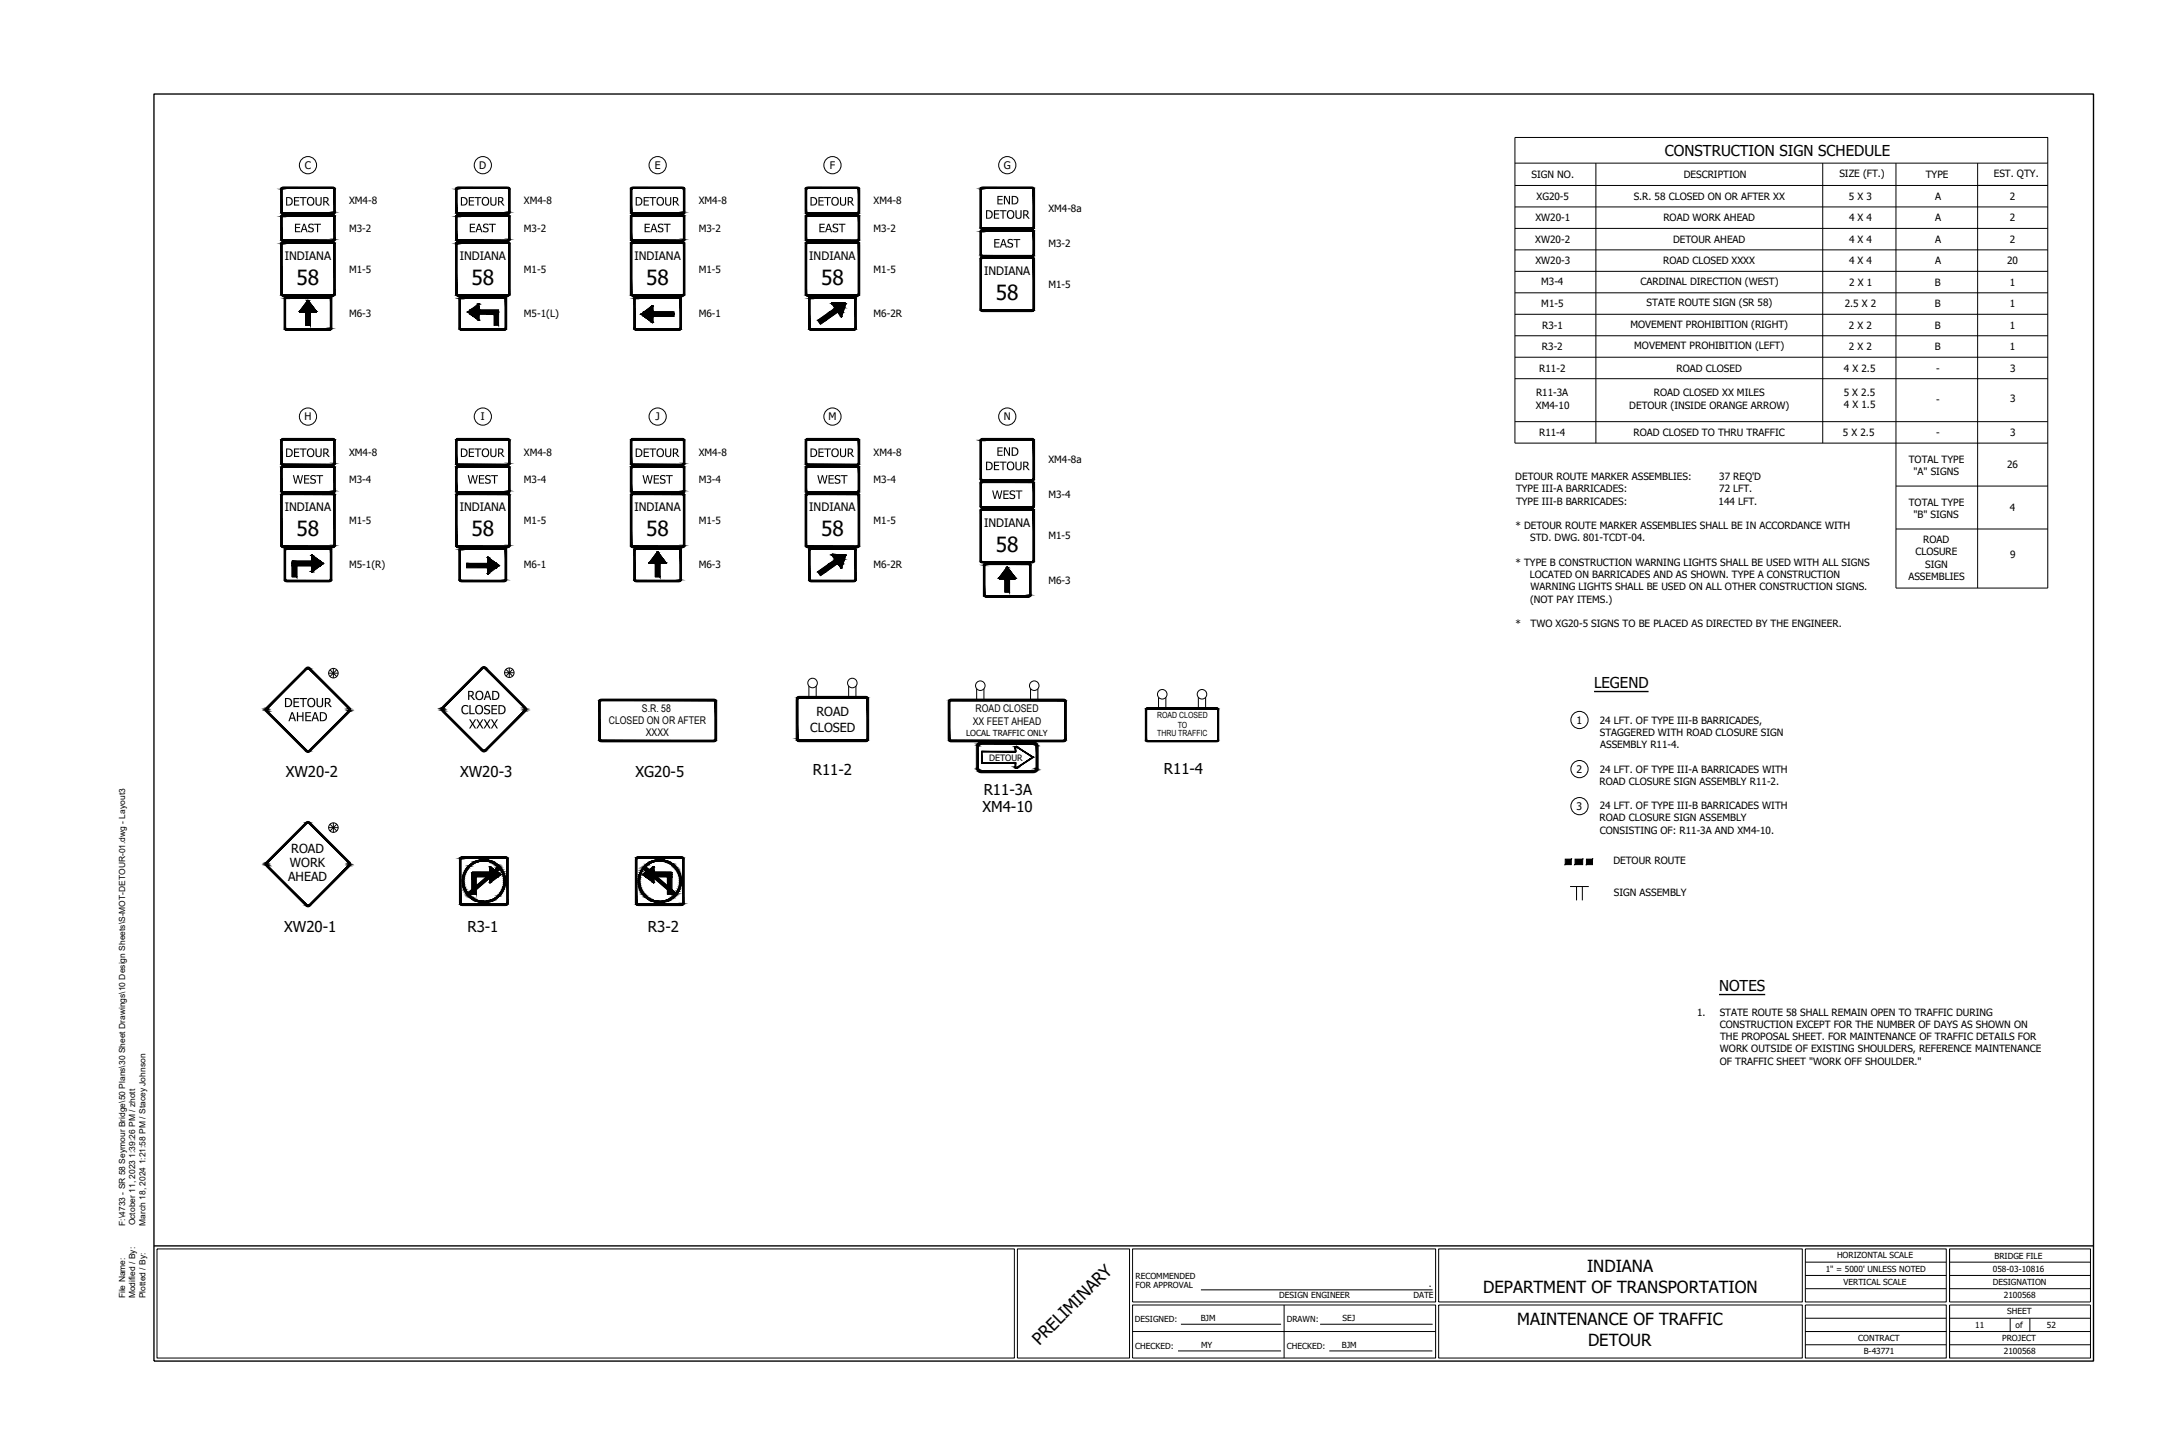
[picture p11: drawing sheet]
<svg xmlns="http://www.w3.org/2000/svg" width="914mm" height="610mm" viewBox="0 0 914 610" stroke-linecap="round" stroke-linejoin="round" font-family="sans-serif">
<defs><g id="words">
<g font-size="8.7">
<text x="124.3" y="119.4">58</text>
<text x="197.5" y="119.4">58</text>
<text x="270.8" y="119.4">58</text>
<text x="344.1" y="119.4">58</text>
<text x="417.3" y="125.8">58</text>
<text x="124.3" y="224.7">58</text>
<text x="197.5" y="224.7">58</text>
<text x="270.8" y="224.7">58</text>
<text x="344.1" y="224.7">58</text>
<text x="417.3" y="231.1">58</text>
</g>
<text font-size="7.1" x="435.6" y="563.9" transform="rotate(-45 435.6 563.9)">PRELIMINARY</text>
<g font-size="7">
<text x="665.1" y="533">INDIANA</text>
<text x="621.6" y="541.6">DEPARTMENT OF TRANSPORTATION</text>
<text x="635.8" y="555.3">MAINTENANCE OF TRAFFIC</text>
<text x="665.5" y="563.8">DETOUR</text>
</g>
<g font-size="6.3">
<text x="697.7" y="65.3">CONSTRUCTION SIGN SCHEDULE</text>
<text x="195.8" y="293.3">ROAD</text>
<text x="668" y="288.4">LEGEND</text>
<text x="119" y="296.2">DETOUR</text>
<text x="193.2" y="299.2">CLOSED</text>
<text x="120.9" y="302.2">AHEAD</text>
<text x="196.5" y="305.2">XXXX</text>
<text x="119.7" y="325.7">XW20-2</text>
<text x="192.8" y="325.5">XW20-3</text>
<text x="266.3" y="325.7">XG20-5</text>
<text x="340.6" y="324.5">R11-2</text>
<text x="487.7" y="324.2">R11-4</text>
<text x="412.2" y="333">R11-3A</text>
<text x="411.7" y="340.3">XM4-10</text>
<text x="119.1" y="390.4">XW20-1</text>
<text x="195.9" y="390.4">R3-1</text>
<text x="271.5" y="390.4">R3-2</text>
<text x="720.4" y="415.4">NOTES</text>
</g>
<g font-size="5.9">
<text x="119.5" y="86.1">DETOUR</text>
<text x="192.8" y="86.1">DETOUR</text>
<text x="266" y="86.1">DETOUR</text>
<text x="339.3" y="86.1">DETOUR</text>
<text x="417.6" y="85.6">END</text>
<text x="412.8" y="91.6">DETOUR</text>
<text x="123.3" y="97.3">EAST</text>
<text x="196.5" y="97.3">EAST</text>
<text x="269.8" y="97.3">EAST</text>
<text x="343" y="97.3">EAST</text>
<text x="416.3" y="103.7">EAST</text>
<text x="119.5" y="191.5">DETOUR</text>
<text x="192.8" y="191.5">DETOUR</text>
<text x="266" y="191.5">DETOUR</text>
<text x="339.3" y="191.5">DETOUR</text>
<text x="417.6" y="191">END</text>
<text x="412.8" y="197">DETOUR</text>
<text x="122.7" y="202.6">WEST</text>
<text x="195.9" y="202.6">WEST</text>
<text x="269.2" y="202.6">WEST</text>
<text x="342.4" y="202.6">WEST</text>
<text x="415.7" y="209">WEST</text>
<text x="598.8" y="539.2">.</text>
</g>
<g font-size="5.2">
<text x="342.1" y="300.1">ROAD</text>
<text x="339.6" y="306.5">CLOSED</text>
<text x="122.1" y="357.3">ROAD</text>
<text x="121.5" y="363.2">WORK</text>
<text x="120.8" y="369.2">AHEAD</text>
</g>
<g font-size="4.9">
<text x="119.4" y="108.9">INDIANA</text>
<text x="192.6" y="108.9">INDIANA</text>
<text x="265.9" y="108.9">INDIANA</text>
<text x="339.2" y="108.9">INDIANA</text>
<text x="412.4" y="115.3">INDIANA</text>
<text x="119.4" y="214.2">INDIANA</text>
<text x="192.6" y="214.2">INDIANA</text>
<text x="265.9" y="214.2">INDIANA</text>
<text x="339.2" y="214.2">INDIANA</text>
<text x="412.4" y="220.6">INDIANA</text>
</g>
<g font-size="4.4">
<text x="127.7" y="70.8">C</text>
<text x="200.9" y="70.8">D</text>
<text x="274.4" y="70.8">E</text>
<text x="347.7" y="70.8">F</text>
<text x="420.6" y="70.8">G</text>
<text x="127.6" y="176.1">H</text>
<text x="201.5" y="176.1">I</text>
<text x="274.7" y="176.1">J</text>
<text x="347.2" y="176.1">M</text>
<text x="420.6" y="176.1">N</text>
<text x="269" y="298.2">S.R. 58</text>
<text x="408.8" y="298.4">ROAD CLOSED</text>
<text x="255.1" y="303.3">CLOSED ON OR AFTER</text>
<text x="407.7" y="303.7">XX FEET AHEAD</text>
<text x="660.7" y="303.3">1</text>
<text x="270.6" y="308.4">XXXX</text>
<text x="660.7" y="323.8">2</text>
<text x="660.7" y="339.3">3</text>
</g>
<g font-size="4.2">
<text x="641.8" y="74.5">SIGN NO.</text>
<text x="705.6" y="74.5">DESCRIPTION</text>
<text x="770.8" y="74.2">SIZE (FT.)</text>
<text x="807" y="74.5">TYPE</text>
<text x="835.5" y="74.2">EST. QTY.</text>
<text x="643.9" y="83.7">XG20-5</text>
<text x="684.6" y="83.7">S.R. 58 CLOSED ON OR AFTER XX</text>
<text x="774.8" y="83.7">5 X 3</text>
<text x="810.9" y="83.7">A</text>
<text x="842.3" y="83.8">2</text>
<text x="146.3" y="85.6">XM4-8</text>
<text x="219.6" y="85.6">XM4-8</text>
<text x="292.8" y="85.6">XM4-8</text>
<text x="366.1" y="85.6">XM4-8</text>
<text x="439.3" y="88.8">XM4-8a</text>
<text x="643.5" y="92.7">XW20-1</text>
<text x="697.1" y="92.7">ROAD WORK AHEAD</text>
<text x="774.9" y="92.7">4 X 4</text>
<text x="810.9" y="92.7">A</text>
<text x="842.3" y="92.8">2</text>
<text x="146.3" y="97">M3-2</text>
<text x="219.6" y="97">M3-2</text>
<text x="292.8" y="97">M3-2</text>
<text x="366.1" y="97">M3-2</text>
<text x="643.4" y="101.7">XW20-2</text>
<text x="701.1" y="101.7">DETOUR AHEAD</text>
<text x="774.9" y="101.7">4 X 4</text>
<text x="810.9" y="101.7">A</text>
<text x="842.3" y="101.7">2</text>
<text x="439.3" y="103.5">M3-2</text>
<text x="643.4" y="110.7">XW20-3</text>
<text x="697" y="110.7">ROAD CLOSED XXXX</text>
<text x="774.9" y="110.7">4 X 4</text>
<text x="810.9" y="110.7">A</text>
<text x="841.1" y="110.7">20</text>
<text x="146.3" y="114.2">M1-5</text>
<text x="219.6" y="114.2">M1-5</text>
<text x="292.8" y="114.2">M1-5</text>
<text x="366.1" y="114.2">M1-5</text>
<text x="645.9" y="119.5">M3-4</text>
<text x="687.5" y="119.4">CARDINAL DIRECTION (WEST)</text>
<text x="774.9" y="119.7">2 X 1</text>
<text x="810.9" y="119.7">B</text>
<text x="842.2" y="119.7">1</text>
<text x="439.3" y="120.7">M1-5</text>
<text x="645.9" y="128.7">M1-5</text>
<text x="690.1" y="128.4">STATE ROUTE SIGN (SR 58)</text>
<text x="773" y="128.7">2.5 X 2</text>
<text x="810.9" y="128.7">B</text>
<text x="842.2" y="128.7">1</text>
<text x="146.3" y="132.8">M6-3</text>
<text x="219.6" y="132.8">M5-1(L)</text>
<text x="292.8" y="132.8">M6-1</text>
<text x="366.1" y="132.8">M6-2R</text>
<text x="646.3" y="137.7">R3-1</text>
<text x="683.3" y="137.4">MOVEMENT PROHIBITION (RIGHT)</text>
<text x="774.8" y="137.7">2 X 2</text>
<text x="810.9" y="137.7">B</text>
<text x="842.2" y="137.7">1</text>
<text x="646.2" y="146.7">R3-2</text>
<text x="684.9" y="146.3">MOVEMENT PROHIBITION (LEFT)</text>
<text x="774.8" y="146.7">2 X 2</text>
<text x="810.9" y="146.7">B</text>
<text x="842.2" y="146.7">1</text>
<text x="645.1" y="155.7">R11-2</text>
<text x="702.6" y="155.7">ROAD CLOSED</text>
<text x="772.8" y="155.7">4 X 2.5</text>
<text x="811.4" y="155.7">-</text>
<text x="842.3" y="155.7">3</text>
<text x="643.7" y="166">R11-3A</text>
<text x="693.1" y="166">ROAD CLOSED XX MILES</text>
<text x="772.6" y="166">5 X 2.5</text>
<text x="643.7" y="171.2">XM4-10</text>
<text x="682.8" y="171.2">DETOUR (INSIDE ORANGE ARROW)</text>
<text x="772.8" y="171.1">4 X 1.5</text>
<text x="811.4" y="169">-</text>
<text x="842.3" y="168.6">3</text>
<text x="645" y="182.7">R11-4</text>
<text x="684.6" y="182.7">ROAD CLOSED TO THRU TRAFFIC</text>
<text x="772.3" y="182.7">5 X 2.5</text>
<text x="811.4" y="182.7">-</text>
<text x="842.3" y="182.7">3</text>
<text x="146.3" y="190.9">XM4-8</text>
<text x="219.6" y="190.9">XM4-8</text>
<text x="292.8" y="190.9">XM4-8</text>
<text x="366.1" y="190.9">XM4-8</text>
<text x="439.3" y="194.1">XM4-8a</text>
<text x="799.9" y="193.9">TOTAL TYPE</text>
<text x="841.1" y="196.2">26</text>
<text x="146.3" y="202.4">M3-4</text>
<text x="219.6" y="202.4">M3-4</text>
<text x="292.8" y="202.4">M3-4</text>
<text x="366.1" y="202.4">M3-4</text>
<text x="635" y="201.1">DETOUR ROUTE MARKER ASSEMBLIES:</text>
<text x="720.5" y="201.1">37 REQ'D</text>
<text x="801.9" y="199.1">&quot;A&quot; SIGNS</text>
<text x="439.3" y="208.8">M3-4</text>
<text x="635.3" y="206.2">TYPE III-A BARRICADES:</text>
<text x="720.5" y="206.2">72 LFT.</text>
<text x="635.3" y="211.4">TYPE III-B BARRICADES:</text>
<text x="720.2" y="211.4">144 LFT.</text>
<text x="799.9" y="211.9">TOTAL TYPE</text>
<text x="842.3" y="214.2">4</text>
<text x="146.3" y="219.6">M1-5</text>
<text x="219.6" y="219.6">M1-5</text>
<text x="292.8" y="219.6">M1-5</text>
<text x="366.1" y="219.6">M1-5</text>
<text x="635.1" y="221.6">* DETOUR ROUTE MARKER ASSEMBLIES SHALL BE IN ACCORDANCE WITH</text>
<text x="801.9" y="217">&quot;B&quot; SIGNS</text>
<text x="439.3" y="226">M1-5</text>
<text x="641.3" y="226.8">STD. DWG. 801-TCDT-04.</text>
<text x="805.9" y="227.5">ROAD</text>
<text x="802.7" y="232.6">CLOSURE</text>
<text x="842.3" y="233.7">9</text>
<text x="146.3" y="238.2">M5-1(R)</text>
<text x="219.6" y="238.2">M6-1</text>
<text x="292.8" y="238.2">M6-3</text>
<text x="366.1" y="238.2">M6-2R</text>
<text x="635.1" y="237">* TYPE B CONSTRUCTION WARNING LIGHTS SHALL BE USED WITH ALL SIGNS</text>
<text x="806.8" y="237.8">SIGN</text>
<text x="439.3" y="244.6">M6-3</text>
<text x="641.1" y="242.1">LOCATED ON BARRICADES AND AS SHOWN. TYPE A CONSTRUCTION</text>
<text x="799.7" y="242.9">ASSEMBLIES</text>
<text x="641.4" y="247.3">WARNING LIGHTS SHALL BE USED ON ALL OTHER CONSTRUCTION SIGNS.</text>
<text x="641.2" y="252.5">(NOT PAY ITEMS.)</text>
<text x="635.1" y="262.7">*</text>
<text x="641.4" y="262.7">TWO XG20-5 SIGNS TO BE PLACED AS DIRECTED BY THE ENGINEER.</text>
<text x="670.4" y="303.1">24 LFT. OF TYPE III-B BARRICADES,</text>
<text x="670.4" y="308.3">STAGGERED WITH ROAD CLOSURE SIGN</text>
<text x="670.6" y="313.4">ASSEMBLY R11-4.</text>
<text x="670.4" y="323.7">24 LFT. OF TYPE III-A BARRICADES WITH</text>
<text x="670.3" y="328.8">ROAD CLOSURE SIGN ASSEMBLY R11-2.</text>
<text x="670.4" y="339">24 LFT. OF TYPE III-B BARRICADES WITH</text>
<text x="670.3" y="344.2">ROAD CLOSURE SIGN ASSEMBLY</text>
<text x="670.5" y="349.3">CONSISTING OF: R11-3A AND XM4-10.</text>
<text x="676.1" y="361.8">DETOUR ROUTE</text>
<text x="676.3" y="375.5">SIGN ASSEMBLY</text>
<text x="711.2" y="425.5">1.</text>
<text x="720.7" y="425.5">STATE ROUTE 58 SHALL REMAIN OPEN TO TRAFFIC DURING</text>
<text x="720.7" y="430.6">CONSTRUCTION EXCEPT FOR THE NUMBER OF DAYS AS SHOWN ON</text>
<text x="720.8" y="435.8">THE PROPOSAL SHEET. FOR MAINTENANCE OF TRAFFIC DETAILS FOR</text>
<text x="720.8" y="440.9">WORK OUTSIDE OF EXISTING SHOULDERS, REFERENCE MAINTENANCE</text>
<text x="720.7" y="446.1">OF TRAFFIC SHEET &quot;WORK OFF SHOULDER.&quot;</text>
</g>
<text font-size="3.7" x="414.5" y="318.6">DETOUR</text>
<g font-size="3.5">
<text x="484.9" y="300.8">ROAD CLOSED</text>
<text x="493.5" y="304.8">TO</text>
<text x="404.9" y="308.5">LOCAL TRAFFIC ONLY</text>
<text x="484.9" y="308.5">THRU TRAFFIC</text>
<text x="52.4" y="513.5" transform="rotate(-90 52.4 513.5)">F:\4733 - SR 58 Seymour Bridge\50 Plans\30 Sheet Drawings\10 Design Sheets\S-MOT-DETOUR-01.dwg - Layout3</text>
<text x="56.7" y="513.4" transform="rotate(-90 56.7 513.4)">October 11, 2023 1:39:26 PM / zhott</text>
<text x="61" y="513.5" transform="rotate(-90 61 513.5)">March 18, 2024 1:21:58 PM / Stacey Johnson</text>
<text x="769.8" y="527.2">HORIZONTAL SCALE</text>
<text x="835.8" y="527.3">BRIDGE FILE</text>
<text x="765.1" y="532.8">1&quot; = 5000' UNLESS NOTED</text>
<text x="835.2" y="532.8">058-03-10816</text>
<text x="475.9" y="535.8">RECOMMENDED</text>
<text x="475.9" y="539.7">FOR APPROVAL</text>
<text x="772.6" y="538.3">VERTICAL SCALE</text>
<text x="835.2" y="538.4">DESIGNATION</text>
<text x="52.4" y="544" transform="rotate(-90 52.4 544)">File Name:</text>
<text x="56.7" y="544" transform="rotate(-90 56.7 544)">Modified / By:</text>
<text x="61" y="544" transform="rotate(-90 61 544)">Plotted / By:</text>
<text x="536.1" y="544">DESIGN ENGINEER</text>
<text x="592.3" y="544">DATE</text>
<text x="839.7" y="544">2100568</text>
<text x="841.1" y="550.7">SHEET</text>
<text x="475.6" y="554">DESIGNED:</text>
<text x="503.2" y="553.6">BJM</text>
<text x="539.2" y="554.1">DRAWN:</text>
<text x="562.6" y="553.6">SEJ</text>
<text x="827.7" y="556.4">11</text>
<text x="844.7" y="556.3">of</text>
<text x="857.8" y="556.2">52</text>
<text x="778.7" y="561.8">CONTRACT</text>
<text x="839" y="561.8">PROJECT</text>
<text x="475.8" y="565.2">CHECKED:</text>
<text x="503.3" y="564.7">MY</text>
<text x="539.3" y="565.2">CHECKED:</text>
<text x="562.3" y="564.7">BJM</text>
<text x="781" y="567.4">B-43771</text>
<text x="839.7" y="567.5">2100568</text>
</g>
</g></defs>
<!-- layer: TEXT-ANNO -->
<g fill="none" stroke="#000" stroke-width=".42">
<path d="M634.9 68.3h223.2M634.9 77.7h223.2M668.8 68.3v117.4M763.8 68.3v117.4M794.5 68.3v178.1h63.6v-188.8h-223.2v128.1h223.2M828.8 68.3v178.1M634.9 86.7h223.2M634.9 95.7h223.2M634.9 104.7h223.2M634.9 113.7h223.2M634.9 122.7h223.2M634.9 131.7h223.2"/>
<path d="M634.9 149.7h223.2M634.9 158.7h223.2M634.9 140.7h223.2M634.9 176.7h223.2M794.5 203.6h63.6M794.5 221.6h63.6M213.4 279.9v4M137.7 282h4M138.3 280.6l2.8 2.9M139.7 280.1v4M141.1 280.6l-2.8 2.9M211.4 281.9h4"/>
<path d="M212 280.4l2.8 2.9M214.8 280.4l-2.8 2.9M339 287.5v4.3M342 287.5v4.3M355.6 287.5v4.3M358.7 287.5v4.3M409.3 288.6v4.3M412.3 288.6v4.3M431.9 288.6v4.3M434.9 288.6v4.3M485.5 292.2v4.3M488.6 292.2v4.3"/>
<path d="M502.2 292.2v4.3M505.2 292.2v4.3M137.7 346.8h4M138.3 345.3l2.8 2.8M139.7 344.7v4M141.1 345.3l-2.8 2.8"/>
<circle cx="129.1" cy="69.2" r="3.6"/>
<circle cx="202.3" cy="69.2" r="3.6"/>
<circle cx="275.6" cy="69.2" r="3.6"/>
<circle cx="348.9" cy="69.2" r="3.6"/>
<circle cx="422.1" cy="69.2" r="3.6"/>
<circle cx="129.1" cy="174.5" r="3.6"/>
<circle cx="202.3" cy="174.5" r="3.6"/>
<circle cx="275.6" cy="174.5" r="3.6"/>
<circle cx="348.9" cy="174.5" r="3.6"/>
<circle cx="422.1" cy="174.5" r="3.6"/>
<circle cx="139.7" cy="282" r="2"/>
<circle cx="213.4" cy="281.8" r="2"/>
<circle cx="340.5" cy="286.2" r="2"/>
<circle cx="357.2" cy="286.2" r="2"/>
<circle cx="410.8" cy="287.3" r="2"/>
<circle cx="433.4" cy="287.3" r="2"/>
<circle cx="487.1" cy="290.9" r="2"/>
<circle cx="503.7" cy="290.9" r="2"/>
<circle cx="661.9" cy="301.7" r="3.6"/>
<circle cx="661.9" cy="337.7" r="3.6"/>
<circle cx="661.9" cy="322.2" r="3.6"/>
<circle cx="139.7" cy="346.7" r="2"/>
</g>
<!-- layer: SIGNS -->
<g fill="none" stroke="#000" stroke-width=".42">
<path d="M118.1 78.8l.6-.3 21.1 .1 .5 .8-.1 9.6-.7 .6-21.2-.1-.5-.8v-9.3zM118.3 79.2l21.4-.2 .1 9.9-21.3 .2-.3-.4zM212.7 78.3l-21.4 .2-.4 .9v9.3l.4 .9 .6 .2M212.7 78.5l-21.1 .1-.5 .8v9.3l.2 .6 .6 .3h20.8M212.7 79h-21l-.2 9.7 .4 .4 20.8 .1M212.7 78.3l.9 .5 .2 .6v9.3l-.2 .6-.9 .5 .9 .4 .2 .6v9.4l-.4 .8-.7 .2 .9 .5 .2 .6v20.8l-.4 .8-.7 .2M212.7 79l.4 .4v9.3l-.4 .4M212.7 78.5l.6 .3 .3 .6v9.3l-.3 .6-.6 .3M264.6 78.8l.6-.3 21.1 .1 .5 .8v9.6l-.8 .6-21.1-.1-.5-.8v-9.3zM264.8 79.2l21.4-.2 .1 9.9-21.3 .2zM337.4 79.4v9.3M337.4 79.4l.2-.6 .9-.5 21.1 .1 .7 1v9.3l-.2 .6-.8 .5"/>
<path d="M337.6 79.4v9.3M337.6 79.4l.3-.6 .6-.3h20.8l.5 .3 .3 .6v9.3l-.5 .8-21.1 .1-.6-.3-.3-.6M338.1 79.2l21.4-.2 .1 9.9-21.3 .2-.3-.4zM411.1 78.8l.6-.3h20.8l.6 .3 .2 .6v15.8l-.2 .5-.6 .3h-20.8l-.6-.3-.2-.5v-15.8zM411.4 79.2l21.3-.2 .2 16.4-21.4 .1-.2-.3zM118.1 90.2l.6-.2 21.1 .1 .5 .7-.1 9.7-.7 .5-21.2-.1-.5-.7v-9.4zM118.3 90.6l21.4-.1 .1 9.9-21.3 .1-.3-.3zM118.7 89.8h20.8M118.7 89.8l-.6 .2-.5 .8v9.4l.5 .8 .6 .2M139.5 89.8l.8-.5 .2-.6v-9.3l-.4-.9-21.4-.2-.9 .5-.2 .6v9.3l.5 .9 .6 .2M139.5 89.8l1 .7v9.7l-.2 .6-.8 .4M191.9 89.8h20.8"/>
<path d="M191.9 89.8l-.6 .2-.4 .8v9.4l.4 .8 .6 .2M212.7 90l-21.1 .1-.5 .7v9.4l.2 .6 .6 .2h20.8M212.7 90.4l-21 .1-.2 9.7 .4 .4h20.8M212.7 90.4l.4 .4v9.4l-.4 .4M212.7 90l.6 .2 .3 .6v9.4l-.3 .6-.6 .2M264.6 90.2l.6-.2 21.1 .1 .5 .7v9.7l-.8 .5-21.1-.1-.5-.7v-9.4zM264.8 90.6l21.4-.1 .1 9.9-21.3 .1zM265.2 89.8h20.8M265.2 89.8l-.6 .2-.5 .8v9.4l.5 .8 .6 .2M286 89.8l.8 .4 .2 .6v9.4l-.2 .6-.8 .4M286 89.8l.8-.5 .2-.6v-9.3l-.4-.9-21.4-.2-.9 .5-.2 .6v9.3l.5 .9 .6 .2M337.4 90.8v9.4"/>
<path d="M337.4 88.7l.2 .6 .9 .5M337.6 90.8v9.4M337.6 90.8l.3-.6 .6-.2h20.8l.5 .2 .3 .6v9.4l-.5 .7-21.1 .1-.6-.2-.3-.6M338.1 90.6l21.4-.1 .1 9.9-21.3 .1-.3-.3zM338.5 89.8h20.7M338.5 89.8l-.7 .2-.4 .8M359.3 89.8l.8 .4 .2 .6v9.4l-.2 .6-.8 .4M411.1 96.7l.6-.3 21.1 .1 .5 .8v9.6l-.8 .5h-21.1l-.5-.8v-9.3zM411.4 97l21.3-.1 .2 9.9-21.4 .2-.2-.4zM411.7 96.2h20.8M411.7 96.2l-.6 .2-.4 .9v9.3l.4 .9 .6 .2M432.5 96.2l.9 .4 .2 .7v9.3l-.2 .6-.9 .5"/>
<path d="M432.5 96.2l.9-.4 .2-.6v-15.8l-.5-.9-21.4-.2-.8 .5-.2 .6v15.8l.4 .8 .6 .2M118.1 101.7l.6-.2h20.8l.6 .2 .2 .6v20.8l-.2 .6-.6 .2h-20.8l-.6-.2-.3-.6v-20.8zM118.3 102.1l21.4-.2 .1 21.4-21.3 .2-.3-.4zM118.7 101.2h20.8M139.5 101.2l.8 .5 .2 .6v20.8l-.2 .6-.8 .4h-20.8l-.9-.4-.2-21.4 .5-.9 .6-.2M191.9 101.2h20.8M191.9 101.2l-.6 .2-.4 .9 .2 21.4 .8 .4h20.8M212.7 101.5h-20.8l-.6 .2-.2 .6v20.8l.2 .6 .6 .2h20.8M212.7 101.9h-21l-.2 21.2 .4 .4h20.8M212.7 101.9l.4 .4v20.8l-.4 .4M212.7 101.5l.6 .2 .3 .6v20.8l-.3 .6-.6 .2M264.6 101.7l.6-.2h20.8l.6 .2 .2 .6v20.8l-.2 .6-.6 .2h-20.8l-.6-.2-.2-.6v-20.8z"/>
<path d="M264.8 102.1l21.4-.2 .1 21.4-21.3 .2zM265.2 101.2h20.8M286 101.2l.8 .5 .2 .6v20.8l-.2 .6-.8 .4h-20.8l-.9-.4-.2-21.4 .2-.6 .9-.5M337.4 102.3v20.8M337.4 100.2l.2 .6 .9 .4M337.6 102.3v20.8M337.6 102.3l.3-.6 .6-.2h20.8l.5 .2 .3 .6v20.8l-.3 .6-.5 .2h-20.8l-.6-.2-.3-.6M338.1 102.1l21.4-.2 .1 21.4-21.3 .2-.3-.4zM338.5 101.2h20.7M338.5 101.2l-.7 .2-.4 .9M359.3 101.2l.8 .5 .2 .6-.2 21.4-.8 .4h-20.8l-.9-.4-.2-.6M411.1 108.1l.6-.2h20.8l.6 .2 .2 .6v20.8l-.2 .6-.6 .2h-20.8l-.6-.2-.2-.6v-20.8z"/>
<path d="M411.4 108.5l21.3-.2 .2 21.4-21.4 .2-.2-.4zM411.7 107.7h20.8M432.5 107.7l.9 .4 .2 .6v20.8l-.2 .6-.9 .5h-20.8l-.8-.5-.2-21.4 .4-.8 .6-.2M119.7 125.2v12.2M119.7 137.4l.4 .4M120.1 137.8h17.9M120.1 124.1l-.6 .2-.4 .9-.1 12.2 .5 .8 18.5 .3M125.6 130.4l.1 .3h2.4v5.6h1.9v-5.4l2.6-.4-3.5-4.6-3.5 4.5M138 124.4h-17.9l-.6 .2-.2 .6v12.2l.2 .6 .6 .2 17.9 .1M138 124.8h-17.9l-.4 .4M138 124.8l.5 .4v12.2l-.5 .4M138 124.4l.6 .2 .3 .6v12.2l-.3 .6-.6 .2"/>
<path d="M138 124.1l.9 .5 .2 .6v12.2l-.2 .6-.9 .5M192.8 124.6l.6-.2h17.9l.6 .2 .2 .6v12.2l-.2 .6-.6 .2h-17.9l-.6-.2-.3-.6v-12.2zM193.4 137.8h17.9M193.4 137.8l-.5-.4 .1-12.2 .4-.4h18.1l.2 12.6-.4 .4M211.3 124.1l.8 .5 .2 .6v12.2l-.2 .6-.8 .5-18.6-.3-.4-.8v-12.2l.4-.9 .7-.2M266 124.6l.6-.2h18l.5 .2 .3 .6v12.2l-.3 .6-.5 .2h-18l-.6-.2-.2-.6v-12.2zM266.6 137.8h17.9M266.6 137.8l-.4-.4v-12.2l.4-.4h18.2l.2 12.6-.4 .4M273.6 130.5l-.2-2.4-4.6 3.5 4.5 3.5 .3-.1v-2.2M273.6 130.5l8.8 .2v1.9l-8.8 .1M284.6 124.1l.8 .5 .2 .6v12.2l-.4 .8-.6 .3-18.6-.3-.4-.8v-12.2l.4-.9 .6-.2M339.3 124.6l.6-.2h17.9l.6 .2 .2 .6v12.2l-.2 .6-.6 .2h-17.9l-.6-.2-.3-.6v-12.2z"/>
<path d="M339.9 137.8h17.9M339.9 137.8l-.5-.4 .1-12.2 .4-.4h18.1l.2 12.6-.4 .4M348.6 126.9l5.8 .3-1.7 5.4h-.3l-1.5-1.8-7.1 5-1.1-1.6 7.2-5.1zM357.8 124.1l.9 .5 .2 .6v12.2l-.2 .6-.9 .5-18.5-.3-.5-.8v-12.2l.5-.9 .6-.2M118.7 195.1h20.8M118.7 195.3h20.8M118.7 195.8h20.8M118.7 194.9h20.8M118.7 194.5h20.8M118.7 194.5l-.5-.4 .3-9.7 21-.1 .4 .4v9.4l-.4 .4M118.7 195.7l-.5 .5 .1 9.3 .4 .5 21-.1 .2-9.7-.4-.5M139.5 195.3l.6 .3 .2 .6v9.3l-.5 .8-21.1 .1-.6-.3-.3-.6v-9.3l.3-.6 .6-.3"/>
<path d="M139.5 194.9l.6-.2 .2-.6v-9.4l-.2-.6-.6-.2h-21.2l-.5 .8v9.4l.3 .6 .6 .2M191.9 195.1h20.8M191.9 195.3h20.8M191.9 195.8h20.8M191.9 194.9h20.8M191.9 194.5h20.8M191.9 195.3l-.6 .3-.2 .6v9.3l.5 .8 21.1 .1M191.9 195.7l-.4 .5v9.3l.2 .4 21 .1M212.7 183.7h-20.8l-.8 .4-.2 10 .4 .8 .6 .2-.6 .2-.4 .9v9.3l.4 .9 .6 .2M212.7 183.9h-21.1l-.5 .8v9.4l.2 .6 .6 .2M212.7 184.3l-21 .1-.2 9.7 .4 .4M212.7 183.7l.9 .4 .2 .6v9.4l-.2 .6-.9 .4 .9 .4 .2 .7v9.3l-.4 .9-.7 .2 .7 .2 .4 .8v20.8l-.4 .9-.7 .2"/>
<path d="M212.7 184.3l.4 .4v9.4l-.4 .4M212.7 195.7l.4 .5v9.3l-.4 .4M212.7 183.9l.6 .2 .3 .6v9.4l-.3 .6-.6 .2M212.7 195.3l.6 .3 .3 .6v9.3l-.3 .6-.6 .3M265.2 195.1h20.8M265.2 195.3h20.8M265.2 195.8h20.8M265.2 194.9h20.8M265.2 194.5h20.8M265.2 194.5l-.4-.4 .2-9.7 21-.1 .4 .4v9.4l-.4 .4M265.2 195.7l-.4 .5v9.3l.4 .5 21-.1 .2-9.7-.4-.5M286 195.3l.6 .3 .2 .6v9.3l-.5 .8-21.1 .1-.6-.3-.2-.6v-9.3l.2-.6 .6-.3"/>
<path d="M286 194.9l.6-.2 .2-.6v-9.4l-.2-.6-.6-.2h-21.1l-.5 .8v9.4l.2 .6 .6 .2M337.4 184.7v9.4M337.4 196.2v9.3M337.4 184.7l.4-.8 .7-.2h20.8l.8 .4 .2 10-.2 .6-.8 .4 .8 .4 .2 .7v9.3l-.4 .9-.6 .2M337.4 194.1l.2 .6 .9 .4-.7 .2-.4 .9M337.6 184.7v9.4M337.6 196.2v9.3M337.6 184.7l.3-.6 .6-.2h21.1l.5 .8v9.4l-.3 .6-.5 .2M337.6 194.1l.3 .6 .6 .2M338.5 195.1h20.7M338.5 195.3h20.7M338.5 195.8h20.7"/>
<path d="M338.5 194.9h20.7M338.5 194.5h20.7M338.5 195.3l-.6 .3-.3 .6M338.5 195.7l-.5 .5 .1 9.3 .4 .5 21-.1 .2-9.7-.4-.5M338.5 194.5l-.5-.4 .3-9.7 21-.1 .4 .4v9.4l-.4 .4M359.3 195.3l.5 .3 .3 .6v9.3l-.5 .8-21.1 .1-.6-.3-.3-.6M411.1 184.1l.6-.2h20.8l.6 .2 .2 .6v15.8l-.2 .6-.6 .2h-20.8l-.6-.2-.2-.6v-15.8zM411.4 184.5l21.3-.1 .2 16.3-21.4 .1-.2-.3zM118.1 207l.6-.2h20.8l.6 .2 .2 .6v20.8l-.2 .6-.6 .3h-20.8l-.6-.3-.3-.6v-20.8zM118.3 207.4l21.4-.1 .1 21.3-21.3 .2-.3-.4zM118.7 206.6h20.8M118.7 206.6l-.6-.2-.5-.9v-9.3l.5-.9 .6-.2-.6-.2-.5-.8 .2-10 .9-.4h20.8l1 .7v9.7l-.2 .6-.8 .4 .8 .4 .2 .7v9.6l-1 .8"/>
<path d="M139.5 206.6l.8 .4 .2 .6-.2 21.4-.8 .5h-20.8l-.9-.5-.2-.6v-20.8l.5-.8 .6-.2M191.9 206.6h20.8M191.9 206.6l-.6 .2-.4 .8 .2 21.4 .8 .5h20.8M212.7 206.8h-20.8l-.6 .2-.2 .6v20.8l.2 .6 .6 .3h20.8M212.7 207.2l-21 .1-.2 21.1 .4 .4 20.8 .1M212.7 207.2l.4 .4v20.8l-.4 .4M212.7 206.8l.6 .2 .3 .6v20.8l-.3 .6-.6 .3M264.6 207l.6-.2h20.8l.6 .2 .2 .6v20.8l-.2 .6-.6 .3h-20.8l-.6-.3-.2-.6v-20.8zM264.8 207.4l21.4-.1 .1 21.3-21.3 .2zM265.2 206.6h20.8M265.2 206.6l-.6-.2-.5-.9v-9.3l.2-.7 .9-.4-.6-.2-.5-.8 .2-10 .9-.4h20.8l.8 .4 .2 .6v9.4l-.2 .6-.8 .4 .8 .4 .2 .7v9.3l-.4 .9-.6 .2M286 206.6l.8 .4 .2 .6-.2 21.4-.8 .5h-20.8l-.9-.5-.2-.6v-20.8l.2-.6 .9-.4"/>
<path d="M337.4 207.6v20.8M337.4 205.5l.2 .6 .9 .5M337.6 207.6v20.8M337.6 207.6l.3-.6 .6-.2h20.8l.5 .2 .3 .6v20.8l-.3 .6-.5 .3h-20.8l-.6-.3-.3-.6M338.1 207.4l21.4-.1 .1 21.3-21.3 .2-.3-.4zM338.5 206.6h20.7M338.5 206.6l-.7 .2-.4 .8M359.3 206.6l.8 .4 .2 .6-.2 21.4-.8 .5h-20.8l-.9-.5-.2-.6M411.1 202l.6-.2h21.1l.5 .8v9.7l-.8 .5-21.1-.1-.5-.8v-9.3zM411.4 202.4l21.3-.2 .2 9.9-21.4 .2-.2-.4zM411.7 201.5h20.8M411.7 213h20.8"/>
<path d="M411.7 201.5l-.6 .3-.4 .8v9.3l.4 .9 .6 .2M432.5 213l.9 .4 .2 .7-.2 21.4-.9 .4h-20.8l-.8-.4-.2-.7v-20.7l.4-.9 .6-.2M432.5 201.5l.9 .5 .2 .6v9.3l-.2 .7-.9 .4M432.5 201.5l.9-.4 .2-.6v-15.8l-.2-.6-.9-.4-21.4 .2-.4 .8v15.8l.4 .8 .6 .2M119.7 230.5v12.2M120.1 229.7h17.9M120.1 230.1h17.9M120.1 229.5l-.6 .2-.5 .8 .1 12.2 .4 .9 18.5 .2M120.1 229.7l-.6 .2-.2 .6v12.2l.2 .6 .6 .3h17.9M120.1 230.1l-.4 .4M122.4 235.1h8l.3-2.5 4.7 3.5-4.7 3.5-.2-2.5-6.1-.1v4.6h-2zM138 230.1l.5 .4v12.2l-.5 .4"/>
<path d="M138 229.7l.6 .2 .3 .6v12.2l-.3 .6-.6 .3M138 229.5l.7 .2 .4 .8v12.2l-.4 .9-.7 .2M193.4 229.7h17.9M193.4 230.1h17.9M193.4 229.5l-.7 .2-.4 .8v12.2l.2 .6 .9 .5 18.5-.2 .4-.9v-12.2l-.2-.6-.8-.4M193.4 230.1l-.5 .4 .1 12.2 .4 .5 18.1-.1 .2-12.6-.4-.4M211.3 229.7l.6 .2 .2 .6v12.2l-.2 .6-.6 .3h-17.9l-.6-.3-.3-.6v-12.2l.3-.6 .6-.2M266.6 229.7h17.9M266.6 230.1h17.9M266.6 229.5l-.6 .2-.4 .8v12.2l.2 .6 .8 .5 18.6-.2 .4-.9v-12.2l-.2-.6-.8-.4M266.6 230.1l-.4 .4v12.2l.4 .5 18.2-.1 .2-12.6-.4-.4M278.9 236l.2-.2-3.6-4.6-3.4 4.6 2.5 .3v5.5h1.9l.1-5.5 2.3-.1"/>
<path d="M284.6 229.7l.5 .2 .3 .6v12.2l-.3 .6-.5 .3h-18l-.6-.3-.2-.6v-12.2l.2-.6 .6-.2M339.9 229.7h17.9M339.9 230.1h17.9M339.9 229.5l-.6 .2-.5 .8v12.2l.2 .6 .9 .5 18.5-.2 .5-.9v-12.2l-.2-.6-.9-.4M339.9 230.1l-.5 .4 .1 12.2 .4 .5 18.1-.1 .2-12.6-.4-.4M354.3 232.4l-5.7-.1 1.2 2M354.3 232.4l.2 .3-1.8 5.3-1.8-1.8-7.1 5-1.1-1.6 7.1-5.3M357.8 229.7l.6 .2 .2 .6v12.2l-.2 .6-.6 .3h-17.9l-.6-.3-.3-.6v-12.2l.3-.6 .6-.2M411.7 235.7h20.8M411.7 235.3h20.8M412.6 236.4l.5-.3h18l.6 .3 .2 .6v12.1l-.2 .6-.6 .3h-18l-.5-.3-.3-.5v-12.2zM412.7 237v12.2"/>
<path d="M412.7 237l.4-.5h18l.4 .5-.2 12.5-18.2 .1-.4-.5M413.1 235.9l-.8 .4-.2 .7v12.1l.2 .7 .8 .4 18.6-.2 .4-.9v-12.1l-.2-.7-.8-.4M432.5 235.7l.6-.3 .2-.6v-20.7l-.2-.6-.6-.3h-20.8l-.6 .3-.2 .5v20.8l.2 .6 .6 .3M432.5 235.2l.4-.4v-21l-21.2-.2-.4 .4v20.8l.4 .4M119.7 242.7l.4 .4 17.9 .1M418.6 242.2l2.6 .4M421.2 242.6v5.5h1.9v-5.5M425.6 242.2l-3.5-4.6-3.5 4.6M425.6 242.2l-2.5 .4M201.9 279.6l1.1-.3 .6 .3 16.7 16.7 .4 .7-.4 1-16.7 16.7-.6 .4-1.1-.4-16.7-16.7-.3-.6 .3-1.1zM111.5 296.5l16.7-16.7 1.1-.3 17.3 17 .4 1-.4 .7-16.7 16.7-.6 .3-1.1-.3-16.7-16.7M111.5 296.5l-.3 .7 .3 1"/>
<path d="M111.7 296.7l16.7-16.7 .7-.3 .6 .3 16.7 16.7 .3 .7-.3 .6-16.7 16.7-.6 .3-.7-.3-16.7-16.7-.3-.6zM128.7 280.3h.8l16.8 16.9-.2 .5-16.9 16.9-.5-.2-16.8-16.9 .1-.5zM185.4 296.5l16.7-16.7 .7-.3 .7 .3 16.6 16.7 .3 .7-.3 .6-16.6 16.7-.7 .3-.7-.3-16.7-16.7-.3-.6zM185.7 297.6l16.7 16.7M185.7 296.8v.8M202.4 280.1l-16.7 16.7M202.4 280.1h.8M203.2 280.1l16.8 16.9-.2 .6-16.6 16.7M251.3 293.1l.6-.2 47.7 .1 .5 .4 .2 .6v16.1l-.4 .5-.7 .2h-47.6l-.8-1.1v-15.7zM251.6 293.8l47.9-.2 .1 16.3-.4 .3-47.5-.1-.2-.4zM300.1 294v15.7M300.1 294l-.2-.6-.7-.3-47.6 .1-.5 .8v15.7l.2 .6 .6 .3h47.3l.7-.3 .2-.6"/>
<path d="M334.1 292l.7-.2h28l.8 .2 .4 1v16.6l-.2 .7-1 .4h-28l-.7-.2-.4-.9v-16.6zM334.2 292.3l.6-.3 28.4 .1 .6 .9-.1 16.9-.9 .6-28.3-.1-.6-.8v-16.6zM334.4 292.7l.4-.2h28.3l.2 .5v16.8l-.5 .2h-28.2l-.2-.4zM445.7 292.9l-47.6 .1-.5 .4-.2 .6v15.7l.4 .9 .7 .2h47.2M445.7 293.1l-47.6 .1-.5 .8v15.7l.3 .6 .6 .3h47.2M445.7 293.6h-47.2l-.5 .4v15.7l.3 .4 47.4 .1M445.7 292.9l.9 .5 .2 .6v15.7l-.2 .7-.9 .4M445.7 293.6l.5 .4v15.7l-.5 .5M445.7 293.1l.7 .3 .2 .6v15.7l-.2 .6-.7 .3M480.2 296.7l.7-.2 29.3 .1 .6 .8-.1 12.9-.8 .5-29.4-.1-.5-.8v-12.5zM480.4 296.9l29.7-.2 .5 .7-.1 12.8-.6 .4h-29.3l-.5-.7zM480.5 297.4v12.5"/>
<path d="M480.5 297.4l.4-.4 29.1 .1 .2 12.8-.3 .4M202.4 314.2h.8M409.2 312.7v9.2M411.1 311.6h22.1M411.1 310.8l-1.4 .6-.5 1.3M411.1 311.6l-.7 .2-.4 .9v9.1l.4 .9 .7 .2M426 313l-.4 .2 .1 1.8h-14.2v4.6h14.2l-.1 1.7 .4 .3M426 313l6.7 4.3-6.7 4.3M426.1 312.8l-.7 .3 .1 1.7h-14.2v5h14.2l-.1 1.7 .7 .3M426.1 312.8l7 4.5-7 4.5M433.2 311.2h-22.1l-.9 .3-.6 1.2v9.1l.3 .9 1.2 .6M433.2 311.6l1 .8 .1 9.4-.5 .9-.6 .2"/>
<path d="M433.2 311.2l1.2 .6 .3 .9v9.1l-.3 .9-1.2 .6M433.2 310.8l.9 .3 .9 1.1 .1 9.6-.6 1.4-1.3 .5M480.5 309.9l.4 .4M480.9 310.3h29M409.2 321.8l.5 1.4 1.4 .5 22.1 .1M411.1 323.4h22.1M411.1 323h22.1M128.7 345h.8l16.8 16.9-.2 .5-16.9 16.9-.5-.2-16.8-16.9 .1-.5zM193 359.4l.6-.3h18.4l.6 .3 .2 .6v18.3l-.2 .6-.6 .3h-18.4l-.6-.3-.3-.5 .1-18.4zM193.2 359.8l19-.2 .1 19-.3 .2-18.6-.1-.2-.3zM266.7 359.4l.6-.3h18.4l.6 .3 .2 .6v18.3l-.2 .6-.6 .3h-18.4l-.6-.3-.2-.5v-18.4zM266.9 359.8l19-.2 .1 19-.3 .2-18.6-.1z"/>
<path d="M111.5 362.9l16.7 16.7M111.5 361.2l16.7-16.7 .7-.3 1 .3 16.7 16.7 .4 .7-.4 1-16.7 16.7M111.5 361.2l-.3 .7 .3 1M111.7 361.4l16.7-16.7 .7-.3 .6 .3 16.7 16.7M128.2 379.6l1.1 .3 .6-.3M146.4 361.4l.3 .6-.3 .7-16.7 16.7-.6 .3-.7-.3-16.7-16.7-.3-.7 .3-.6M193.6 379.4h18.4M193.6 379.4l-.6-.2-.5-.8 .1-18.4 .4-.9 .6-.2h18.4l.8 .5 .2 19-.2 .6-.8 .4M196 374.2a8.5 8.5 0 0 1 1.3-11.5 8.5 8.5 0 0 1 11.5 .5l-12.8 11M196.8 375.1l12.8-11a8.5 8.5 0 0 1-1.3 11.5 8.5 8.5 0 0 1-11.5-.5zM199.7 367.3l5.4 .1 .1 2.3M199.7 367.3l-.1 7.4h-1.9l.1-9.1 7.2-.1 .4-2.5 4.4 3.4-4.4 3.4-.2-.1"/>
<path d="M267.3 379.4h18.4M267.3 379.4l-.6-.2-.4-.8 .2-19 .8-.5h18.4l.8 .5 .2 .6v18.4l-.4 .8-.6 .2M269.7 364.1l12.8 11a8.5 8.5 0 0 1-11.5 .5 8.5 8.5 0 0 1-1.3-11.5zM274.1 369.7l-.3 .1-4.4-3.4 4.5-3.4 .3 2.5 7.3 .1v9.1h-1.8v-7.3l-5.5-.1-.1 2.4M283.3 374.2a8.5 8.5 0 0 0-1.3-11.5 8.5 8.5 0 0 0-11.5 .5l12.8 11M658 371.4h7.8M660.7 371.4v5.8M663.1 371.4v5.8"/>
<circle cx="202.8" cy="369.2" r="9"/>
<circle cx="276.5" cy="369.2" r="9"/>
</g>
<g fill="#000" stroke="#000" stroke-width=".42">
<path d="M118.5 90h21.1zM191.8 90h21.1zM213.1 90.7h.5zM265 90h21.1zM410.9 95.3h.4zM410.9 108.6h.4zM128.9 125.9h.3zM139.5 123.5h.7zM192.6 137.7h.4zM212.8 123.5h.6zM213.1 123.2h.5zM284.9 137.7h.4z"/>
<path d="M347.5 130.9h3.4l-4.8 3.3zM352.4 132.7h.3zM359.3 123.5h.7zM432.6 129.9h.6zM118.5 195.3h21.1zM191.8 195.3h21.1zM213.1 196h.5zM265 195.3h21.1zM410.9 200.6h.4zM410.9 213.9h.4zM118.5 229.3h21.1zM130.4 235.1h3.8z"/>
<path d="M139.5 228.9h.7zM191.7 229.3h21.2zM204.2 237.9h3.8zM204.2 236h3.8zM212.8 228.9h.6zM213.1 228.6h.5zM265 229.3h21.1zM274.6 236.1h2zM347.5 236.2h3.4l-4.8 3.4zM352.4 238h.3zM359.3 228.9h.7zM422 237.7h.2z"/>
<path d="M432.6 235.3h.6zM138.1 243.2h.7zM421.1 242.5h2zM128.9 279.7h.3zM202.6 279.5h.4zM128.7 314.9h.7zM202.4 314.7h.7zM205.1 365.5h3.6zM205.2 369.8h.3zM269.5 366.6h12z"/>
<path d="M117.8 79.2h.5zM117.8 79.2h.5z"/>
<path d="M117.8 79.4l.4 9.3v-9.3zM117.8 79.4l.4 9.3h-.4z"/>
<path d="M117.8 79.2l.5 .1zM117.8 79.2l.5 .1z"/>
<path d="M117.8 79.3h.5zM117.8 79.3l.4 .1z"/>
<path d="M117.9 79.2h.4zM117.9 79.2h.4z"/>
<path d="M117.9 79.1h.4zM117.9 79.1l.4 .1z"/>
<path d="M117.9 79.1h.5zM117.9 79.1h.4z"/>
<path d="M117.9 79.1h.5zM117.9 79.1h.5z"/>
<path d="M117.9 79h.5zM117.9 79l.5 .1z"/>
<path d="M117.9 79h.6zM117.9 79h.5z"/>
<path d="M117.9 79h.7zM117.9 79h.8z"/>
<path d="M117.9 79h.7zM117.9 79h.6z"/>
<path d="M118.7 78.5l20.9 .1zM118.5 78.6h21.1z"/>
<path d="M118.5 78.6h21.1zM118.5 78.6h21.1z"/>
<path d="M118.5 78.6h21.2zM118.4 78.6h21.3z"/>
<path d="M118.4 78.6h21.4zM118.3 78.6h21.5z"/>
<path d="M118.3 78.6l21.6 .1zM118.2 78.7h21.7z"/>
<path d="M118.2 78.7h21.7zM118.2 78.7h21.7z"/>
<path d="M118.2 78.7h21.8zM118.1 78.7h21.9z"/>
<path d="M118.1 78.7l22 .1zM118.1 78.8h22z"/>
<path d="M118.1 78.8h22zM118 78.8h22.1z"/>
<path d="M118 78.8l22.2 .1zM118 78.8l22.2 .1z"/>
<path d="M118 78.9l22.2 .1zM118 78.9l22.2 .1z"/>
<path d="M139.5 79h.7zM139.5 79h.7z"/>
<path d="M139.5 79h.7zM139.5 79h.7z"/>
<path d="M139.6 79h.6zM139.6 79h.6z"/>
<path d="M139.7 79l.5 .1zM139.7 79l.5 .1z"/>
<path d="M139.7 79.1h.5zM139.7 79.1h.5z"/>
<path d="M139.7 79.1h.6zM139.7 79.1h.6z"/>
<path d="M139.8 79.1l.5 .1zM139.8 79.1l.5 .1z"/>
<path d="M139.8 79.2h.5zM139.8 79.2h.5z"/>
<path d="M139.8 79.2h.5zM139.8 79.2h.5z"/>
<path d="M139.8 79.2l.5 .1zM139.8 79.2l.5 .1z"/>
<path d="M139.9 79.3l.4 .1zM139.9 79.3l.4 .1z"/>
<path d="M139.9 79.4l.4 9.3v-9.3zM139.9 79.4l.4 9.3h-.4z"/>
<path d="M191.1 79.2h.4zM191.1 79.2h.4z"/>
<path d="M191.1 79.4l.4 9.3v-9.3zM191.1 79.4l.4 9.3h-.4z"/>
<path d="M191.1 79.3h.4zM191.1 79.3l.4 .1z"/>
<path d="M191.1 79.2h.4zM191.1 79.2l.4 .1z"/>
<path d="M191.1 79.2h.5zM191.1 79.2h.4z"/>
<path d="M191.1 79.1h.5zM191.1 79.1l.5 .1z"/>
<path d="M191.1 79.1h.5zM191.1 79.1h.5z"/>
<path d="M191.2 79.1h.4zM191.2 79.1h.4z"/>
<path d="M191.2 79h.5zM191.2 79l.4 .1z"/>
<path d="M191.2 79h.6zM191.2 79h.5z"/>
<path d="M191.2 79h.7zM191.2 79h.7z"/>
<path d="M191.2 79h.7zM191.2 79h.6z"/>
<path d="M191.9 78.5l21 .1zM191.8 78.6h21.1z"/>
<path d="M191.8 78.6h21.1zM191.8 78.6h21.1z"/>
<path d="M191.8 78.6h21.2zM191.6 78.6h21.4z"/>
<path d="M191.6 78.6h21.4zM191.6 78.6h21.4z"/>
<path d="M213 79.1h.5zM213 79.1h.5z"/>
<path d="M191.6 78.6l21.5 .1zM191.5 78.7h21.6z"/>
<path d="M191.5 78.7h21.7zM191.5 78.7h21.7z"/>
<path d="M191.5 78.7h21.8zM191.4 78.7h21.9z"/>
<path d="M191.4 78.7l21.9 .1zM191.4 78.7l21.9 .1z"/>
<path d="M191.3 78.8h22.1zM191.3 78.8h22.1z"/>
<path d="M191.3 78.8l22.1 .1zM191.3 78.8l22.1 .1z"/>
<path d="M191.2 78.9l22.2 .1zM191.2 78.9l22.2 .1z"/>
<path d="M212.7 79h.7zM212.7 79h.7z"/>
<path d="M212.8 79h.7zM212.8 79h.7z"/>
<path d="M212.9 79h.6zM212.9 79h.6z"/>
<path d="M212.9 79l.6 .1zM212.9 79l.6 .1z"/>
<path d="M213 79.1h.5zM213 79.1h.5z"/>
<path d="M213 79.1l.5 .1zM213 79.1l.5 .1z"/>
<path d="M213.1 79.2h.5zM213.1 79.2h.5z"/>
<path d="M213.1 79.2h.5zM213.1 79.2h.5z"/>
<path d="M213.1 79.2l.5 .1zM213.1 79.2l.5 .1z"/>
<path d="M213.1 79.3l.5 .1zM213.1 79.3l.5 .1z"/>
<path d="M213.1 79.4l.5 9.3v-9.3zM213.1 79.4l.5 9.3h-.5z"/>
<path d="M264.4 79.2h.4zM264.4 79.2h.4z"/>
<path d="M264.4 79.3l.4 .1zM264.4 79.3l.4 .1z"/>
<path d="M264.4 79.4l.4 9.3v-9.3zM264.4 79.4l.4 9.3h-.4z"/>
<path d="M264.4 79.2h.4zM264.4 79.2l.4 .1z"/>
<path d="M264.4 79.2h.4zM264.4 79.2h.4z"/>
<path d="M264.4 79.1h.5zM264.4 79.1l.4 .1z"/>
<path d="M264.4 79.1h.5zM264.4 79.1h.5z"/>
<path d="M264.4 79.1h.5zM264.4 79.1h.5z"/>
<path d="M264.4 79h.6zM264.4 79l.5 .1z"/>
<path d="M264.4 79h.6zM264.4 79h.6z"/>
<path d="M264.5 79h.6zM264.5 79h.7z"/>
<path d="M264.5 79h.6zM264.5 79h.5z"/>
<path d="M265.2 78.5l20.9 .1zM265 78.6h21.1z"/>
<path d="M265 78.6h21.2zM265 78.6h21.2z"/>
<path d="M265 78.6h21.3zM264.9 78.6h21.4z"/>
<path d="M264.9 78.6h21.4zM264.9 78.6h21.4z"/>
<path d="M286.3 79.1h.5zM286.3 79.1h.5z"/>
<path d="M264.9 78.6l21.5 .1zM264.8 78.7h21.6z"/>
<path d="M264.8 78.7h21.6zM264.8 78.7h21.6z"/>
<path d="M264.7 78.7h21.8zM264.6 78.7h21.9z"/>
<path d="M264.6 78.7l22 .1zM264.6 78.7l22 .1z"/>
<path d="M264.6 78.8h22zM264.6 78.8h22z"/>
<path d="M264.5 78.8l22.2 .1zM264.5 78.8l22.2 .1z"/>
<path d="M264.5 78.9l22.2 .1zM264.5 78.9l22.2 .1z"/>
<path d="M286 79h.7zM286 79h.7z"/>
<path d="M286 79h.7zM286 79h.7z"/>
<path d="M286.1 79h.6zM286.1 79h.6z"/>
<path d="M286.2 79l.6 .1zM286.2 79l.6 .1z"/>
<path d="M286.3 79.1h.5zM286.3 79.1h.5z"/>
<path d="M286.3 79.1l.5 .1zM286.3 79.1l.5 .1z"/>
<path d="M286.3 79.2h.5zM286.3 79.2h.5z"/>
<path d="M286.4 79.2h.4zM286.4 79.2h.4z"/>
<path d="M286.4 79.2l.4 .1zM286.4 79.2l.4 .1z"/>
<path d="M286.4 79.3l.4 .1zM286.4 79.3l.4 .1z"/>
<path d="M286.4 79.4l.4 9.3v-9.3zM286.4 79.4l.4 9.3h-.4z"/>
<path d="M337.6 79.2h.5zM337.6 79.2h.5z"/>
<path d="M337.6 79.3l.4 .1zM337.6 79.3l.4 .1z"/>
<path d="M337.6 79.4l.4 9.3v-9.3zM337.6 79.4l.4 9.3h-.4z"/>
<path d="M337.6 79.2h.5zM337.6 79.2l.4 .1z"/>
<path d="M337.6 79.2h.5zM337.6 79.2h.5z"/>
<path d="M337.7 79.1h.4zM337.7 79.1l.4 .1z"/>
<path d="M337.7 79.1h.4zM337.7 79.1h.4z"/>
<path d="M337.7 79.1h.5zM337.7 79.1h.4z"/>
<path d="M337.7 79h.5zM337.7 79l.5 .1z"/>
<path d="M337.7 79h.6zM337.7 79h.5z"/>
<path d="M337.7 79h.7zM337.7 79h.8z"/>
<path d="M337.7 79h.7zM337.7 79h.6z"/>
<path d="M338.5 78.5l20.9 .1zM338.3 78.6h21.1z"/>
<path d="M338.3 78.6h21.1zM338.3 78.6h21.1z"/>
<path d="M338.3 78.6h21.2zM338.2 78.6h21.3z"/>
<path d="M338.2 78.6h21.4zM338.1 78.6h21.5z"/>
<path d="M359.5 79.1h.5zM359.5 79.1h.5z"/>
<path d="M338.1 78.6l21.6 .1zM338 78.7h21.7z"/>
<path d="M338 78.7h21.7zM338 78.7h21.7z"/>
<path d="M338 78.7h21.8zM337.9 78.7h21.9z"/>
<path d="M337.9 78.7l21.9 .1zM337.9 78.7l21.9 .1z"/>
<path d="M337.9 78.8h22zM337.8 78.8h22.1z"/>
<path d="M337.8 78.8l22.1 .1zM337.8 78.8l22.1 .1z"/>
<path d="M337.8 78.9l22.2 .1zM337.8 78.9l22.2 .1z"/>
<path d="M359.2 79h.8zM359.2 79h.8z"/>
<path d="M359.3 79h.7zM359.3 79h.7z"/>
<path d="M359.4 79h.6zM359.4 79h.6z"/>
<path d="M359.5 79l.5 .1zM359.5 79l.5 .1z"/>
<path d="M359.5 79.1h.5zM359.5 79.1h.5z"/>
<path d="M359.6 79.1l.4 .1zM359.6 79.1l.4 .1z"/>
<path d="M359.6 79.2h.5zM359.6 79.2h.5z"/>
<path d="M359.6 79.2h.5zM359.6 79.2h.5z"/>
<path d="M359.6 79.2l.5 .1zM359.6 79.2l.5 .1z"/>
<path d="M359.7 79.3l.4 .1zM359.7 79.3l.4 .1z"/>
<path d="M359.7 79.4l.4 9.3v-9.3zM359.7 79.4l.4 9.3h-.4z"/>
<path d="M410.9 79.3l.4 .1zM410.9 79.3l.4 .1z"/>
<path d="M410.9 79.4l.4 15.8v-15.8zM410.9 79.4l.4 15.8h-.4z"/>
<path d="M410.9 79.2h.4zM410.9 79.2l.4 .1z"/>
<path d="M410.9 79.2h.5zM410.9 79.2h.4zM410.9 79.2h.4zM410.9 79.2h.4z"/>
<path d="M410.9 79.1h.5zM410.9 79.1l.5 .1z"/>
<path d="M410.9 79.1h.5zM410.9 79.1h.5z"/>
<path d="M411 79h.5zM411 79l.4 .1z"/>
<path d="M411 79h.5zM411 79h.5z"/>
<path d="M411 79h.6zM411 79h.7z"/>
<path d="M411 79h.6zM411 79h.5z"/>
<path d="M411.7 78.5l21 .1zM411.5 78.6h21.2z"/>
<path d="M411.5 78.6h21.3zM411.4 78.6h21.4z"/>
<path d="M411.4 78.6l21.6 .1zM411.2 78.7h21.8z"/>
<path d="M411.2 78.7l21.9 .1zM411.1 78.8h22z"/>
<path d="M411.1 78.8l22.1 .1zM411.1 78.8l22.1 .1z"/>
<path d="M411 78.9l22.2 .1zM411 78.9l22.2 .1z"/>
<path d="M432.5 79h.7zM432.5 79h.7z"/>
<path d="M432.6 79h.6zM432.6 79h.6z"/>
<path d="M432.6 79h.7zM432.6 79h.7z"/>
<path d="M432.7 79l.6 .1zM432.7 79l.6 .1zM432.8 79.1h.5zM432.8 79.1h.5z"/>
<path d="M432.8 79.1h.5zM432.8 79.1h.5z"/>
<path d="M432.8 79.1l.5 .1zM432.8 79.1l.5 .1z"/>
<path d="M432.9 79.2h.4zM432.9 79.2h.4z"/>
<path d="M432.9 79.2h.4zM432.9 79.2h.4z"/>
<path d="M432.9 79.2l.4 .1zM432.9 79.2l.4 .1z"/>
<path d="M432.9 79.3l.4 .1zM432.9 79.3l.4 .1z"/>
<path d="M432.9 79.4l.4 15.8v-15.8zM432.9 79.4l.4 15.8h-.4z"/>
<path d="M117.8 88.9h.5zM117.8 88.9h.5z"/>
<path d="M117.8 88.7l.5 .1zM117.8 88.7l.5 .1z"/>
<path d="M117.8 90.8l.4 9.4v-9.4zM117.8 90.8l.4 9.4h-.4z"/>
<path d="M117.8 88.8l.5 .1zM117.8 88.8l.5 .1z"/>
<path d="M117.8 88.9h.5zM117.8 88.9h.5z"/>
<path d="M117.8 90.7l.5 .1zM117.8 90.7l.5 .1z"/>
<path d="M117.8 90.8h.5zM117.8 90.8h.4z"/>
<path d="M117.8 90.7h.5zM117.8 90.7h.5z"/>
<path d="M117.9 88.9l.4 .1zM117.9 88.9l.4 .1z"/>
<path d="M117.9 90.6h.4zM117.9 90.6l.4 .1z"/>
<path d="M117.9 89h.5zM117.9 89h.5z"/>
<path d="M117.9 90.6h.4zM117.9 90.6h.4z"/>
<path d="M117.9 89l.5 .1zM117.9 89l.5 .1z"/>
<path d="M117.9 89.1h.5zM117.9 89.1h.5z"/>
<path d="M117.9 90.5h.5zM117.9 90.5l.4 .1z"/>
<path d="M117.9 89.1h.6zM117.9 89.1h.6z"/>
<path d="M117.9 90.5h.5zM117.9 90.5h.5zM117.9 90.5h.5zM117.9 90.5h.5z"/>
<path d="M117.9 89.1l.7 .1zM117.9 89.1l.7 .1z"/>
<path d="M117.9 90.4h.6zM117.9 90.4l.5 .1z"/>
<path d="M117.9 90.4h.7zM117.9 90.4h.8z"/>
<path d="M117.9 90.4h.7zM117.9 90.4h.6z"/>
<path d="M117.9 89.2h.8zM117.9 89.2h.8z"/>
<path d="M118.7 90h20.9zM118.5 90h21.1zM118.5 90h21.1z"/>
<path d="M118.5 89.6h21.1zM118.5 89.6h21z"/>
<path d="M118.5 90l21.2 .1zM118.4 90.1h21.3z"/>
<path d="M118.4 89.5h21.3zM118.4 89.5l21.2 .1z"/>
<path d="M118.4 90.1h21.4zM118.3 90.1h21.5z"/>
<path d="M118.3 90.1h21.6zM118.3 90.1h21.6z"/>
<path d="M139.8 88.9h.5zM139.8 88.9h.5z"/>
<path d="M118.2 89.5h21.7zM118.2 89.5h21.5z"/>
<path d="M118.3 90.1h21.6zM118.2 90.1h21.7z"/>
<path d="M118.2 90.1l21.8 .1zM118.1 90.2h21.9z"/>
<path d="M118.1 89.4h21.9zM118.1 89.4l21.8 .1z"/>
<path d="M118.1 90.2l22 .1zM118.1 90.3h22z"/>
<path d="M118.1 90.3h22zM118 90.3h22.1z"/>
<path d="M118 89.3h22.1zM118 89.3l22 .1z"/>
<path d="M118 90.3l22.2 .1zM118 90.3l22.2 .1z"/>
<path d="M118 90.4h22.2zM118 90.4h22.2z"/>
<path d="M139.5 89.2h.7zM139.5 89.2h.7z"/>
<path d="M117.9 89.2h22.3zM117.9 89.2l22.2 .1z"/>
<path d="M139.5 90.4h.7zM139.5 90.4h.7z"/>
<path d="M139.5 90.4h.7zM139.5 90.4h.7z"/>
<path d="M139.7 89.1h.5zM139.6 89.1h.6z"/>
<path d="M139.6 89.1h.6zM139.5 89.2h.7z"/>
<path d="M139.6 90.4l.6 .1zM139.6 90.4l.6 .1z"/>
<path d="M139.7 90.5h.5zM139.7 90.5h.5z"/>
<path d="M139.7 89.1h.5zM139.7 89.1h.5z"/>
<path d="M139.7 90.5l.6 .1zM139.7 90.5l.6 .1z"/>
<path d="M139.8 89h.5zM139.8 89h.5z"/>
<path d="M139.8 89h.5zM139.7 89.1h.5z"/>
<path d="M139.8 90.6h.5zM139.8 90.6h.5z"/>
<path d="M139.8 90.6h.5zM139.8 90.6h.5z"/>
<path d="M139.8 88.9h.5zM139.8 88.9l.5 .1z"/>
<path d="M139.8 90.6l.5 .1zM139.8 90.6l.5 .1zM139.8 90.7h.5zM139.8 90.7h.5z"/>
<path d="M139.9 88.7l.4 .1zM139.9 88.7l.4 .1z"/>
<path d="M139.9 88.8l.4 .1zM139.9 88.8l.4 .1z"/>
<path d="M139.8 88.9h.5zM139.8 88.9h.5z"/>
<path d="M139.8 90.7l.5 .1zM139.8 90.7l.5 .1z"/>
<path d="M139.9 90.8h.4zM139.9 90.8h.4z"/>
<path d="M139.9 90.8l.4 9.4v-9.4zM139.9 90.8l.4 9.4h-.4z"/>
<path d="M191.1 88.9h.4zM191.1 88.9h.4z"/>
<path d="M191.1 88.7l.4 .1zM191.1 88.7l.4 .1z"/>
<path d="M191.1 90.8l.4 9.4v-9.4zM191.1 90.8l.4 9.4h-.4z"/>
<path d="M191.1 88.8l.4 .1zM191.1 88.8l.4 .1z"/>
<path d="M191.1 90.8h.4zM191.1 90.8h.4z"/>
<path d="M191.1 88.9h.5zM191.1 88.9h.5z"/>
<path d="M191.1 90.7h.4zM191.1 90.7h.4z"/>
<path d="M191.1 90.7h.4zM191.1 90.7l.4 .1z"/>
<path d="M191.1 88.9l.5 .1zM191.1 88.9l.5 .1z"/>
<path d="M191.1 90.6h.5zM191.1 90.6l.4 .1z"/>
<path d="M191.1 89h.5zM191.1 89h.5z"/>
<path d="M191.1 90.6h.5zM191.1 90.6h.5z"/>
<path d="M191.1 89l.5 .1zM191.1 89l.5 .1z"/>
<path d="M191.2 89.1h.5zM191.2 89.1h.5z"/>
<path d="M191.2 90.5h.4zM191.2 90.5l.4 .1z"/>
<path d="M191.2 89.1h.6zM191.2 89.1h.6z"/>
<path d="M191.2 90.5h.5zM191.2 90.5h.4zM191.2 90.5h.4zM191.2 90.5h.4z"/>
<path d="M191.2 89.1l.7 .1zM191.2 89.1l.7 .1z"/>
<path d="M191.2 90.4h.6zM191.2 90.4l.5 .1z"/>
<path d="M191.2 90.4h.7zM191.2 90.4h.7z"/>
<path d="M191.2 90.4h.7zM191.2 90.4h.6z"/>
<path d="M191.2 89.2h.7zM191.2 89.2h.7z"/>
<path d="M191.9 90h21zM191.8 90h21.1zM191.7 90h21.2z"/>
<path d="M191.8 89.6h21.1zM191.8 89.6h20.9z"/>
<path d="M191.7 90l21.3 .1zM191.6 90.1h21.4z"/>
<path d="M191.6 89.5h21.4zM191.6 89.5l21.3 .1z"/>
<path d="M191.6 90.1h21.4zM191.6 90.1h21.4z"/>
<path d="M191.6 90.1h21.5zM191.5 90.1h21.6z"/>
<path d="M191.5 89.5h21.6zM191.5 89.5h21.5z"/>
<path d="M191.5 90.1h21.7zM191.5 90.1h21.7z"/>
<path d="M191.5 90.1l21.8 .1zM191.4 90.2h21.9z"/>
<path d="M191.4 89.4h21.9zM191.4 89.4l21.7 .1z"/>
<path d="M191.4 90.2l21.9 .1zM191.4 90.2l21.9 .1z"/>
<path d="M191.3 90.3h22.1zM191.3 90.3h22.1z"/>
<path d="M191.3 89.3h22.1zM191.3 89.3l22 .1z"/>
<path d="M191.3 90.3l22.1 .1zM191.3 90.3l22.1 .1z"/>
<path d="M191.2 90.4h22.2zM191.2 90.4h22.2z"/>
<path d="M212.8 89.2h.6zM212.7 89.2h.7z"/>
<path d="M191.2 89.2h22.2zM191.2 89.2l22.2 .1z"/>
<path d="M212.7 90.4h.7zM212.7 90.4h.7z"/>
<path d="M212.8 90.4h.7zM212.8 90.4h.7z"/>
<path d="M212.9 89.1h.6zM212.8 89.2h.6z"/>
<path d="M212.9 90.4l.6 .1zM212.9 90.4l.6 .1z"/>
<path d="M213 89.1h.5zM212.9 89.1h.6z"/>
<path d="M212.9 89.1h.6zM212.9 89.1h.6z"/>
<path d="M212.9 90.5h.6zM212.9 90.5h.6z"/>
<path d="M213 90.5l.5 .1zM213 90.5l.5 .1z"/>
<path d="M213 89h.5zM213 89h.5z"/>
<path d="M213 89h.5zM213 89l.5 .1z"/>
<path d="M213 90.6h.5zM213 90.6h.5z"/>
<path d="M213 90.6h.5zM213 90.6h.5z"/>
<path d="M213.1 88.9h.4zM213.1 88.9l.4 .1z"/>
<path d="M213.1 90.6l.5 .1zM213.1 90.6l.5 .1zM213.1 90.7h.5z"/>
<path d="M213.1 88.8l.5 .1zM213.1 88.8l.5 .1z"/>
<path d="M213.1 88.9h.5zM213.1 88.9h.5z"/>
<path d="M213.1 88.9h.5zM213.1 88.9h.4z"/>
<path d="M213.1 90.7l.5 .1zM213.1 90.7l.5 .1z"/>
<path d="M213.1 90.8h.5zM213.1 90.8h.5z"/>
<path d="M213.1 88.7h.5zM213.1 88.7l.5 .1z"/>
<path d="M213.1 90.8l.5 9.4v-9.4zM213.1 90.8l.5 9.4h-.5z"/>
<path d="M264.4 88.9h.4zM264.4 88.9h.4z"/>
<path d="M264.4 88.7l.4 .1zM264.4 88.7l.4 .1z"/>
<path d="M264.4 88.8l.4 .1zM264.4 88.8l.4 .1z"/>
<path d="M264.4 90.8h.4zM264.4 90.8h.4z"/>
<path d="M264.4 90.8l.4 9.4v-9.4zM264.4 90.8l.4 9.4h-.4z"/>
<path d="M264.4 88.9h.4zM264.4 88.9h.4z"/>
<path d="M264.4 90.7h.4zM264.4 90.7h.4z"/>
<path d="M264.4 90.7h.4zM264.4 90.7l.4 .1z"/>
<path d="M264.4 88.9l.5 .1zM264.4 88.9l.5 .1z"/>
<path d="M264.4 90.6h.4zM264.4 90.6l.4 .1z"/>
<path d="M264.4 89h.5zM264.4 89h.5z"/>
<path d="M264.4 90.6h.5zM264.4 90.6h.4z"/>
<path d="M264.4 89l.5 .1zM264.4 89l.5 .1z"/>
<path d="M264.4 89.1h.6zM264.4 89.1h.6z"/>
<path d="M264.4 90.5h.5zM264.4 90.5l.5 .1z"/>
<path d="M264.4 89.1h.6zM264.4 89.1h.6z"/>
<path d="M264.4 90.5h.6zM264.4 90.5h.5zM264.4 90.5h.5zM264.4 90.5h.5z"/>
<path d="M264.4 89.1l.7 .1zM264.4 89.1l.7 .1z"/>
<path d="M264.5 90.4h.5zM264.5 90.4l.5 .1z"/>
<path d="M264.5 90.4h.6zM264.5 90.4h.7z"/>
<path d="M264.5 90.4h.6zM264.5 90.4h.5z"/>
<path d="M264.5 89.2h.7zM264.5 89.2h.7z"/>
<path d="M265.2 90h20.9zM265 90h21.1zM265 90h21.1z"/>
<path d="M265 89.6h21.1zM265 89.6h21z"/>
<path d="M265 90l21.3 .1zM264.9 90.1h21.4z"/>
<path d="M264.9 89.5h21.4zM264.9 89.5l21.2 .1z"/>
<path d="M264.9 90.1h21.4zM264.9 90.1h21.4z"/>
<path d="M264.9 90.1h21.5zM264.8 90.1h21.6z"/>
<path d="M286.4 88.9h.4zM286.4 88.9h.4z"/>
<path d="M264.8 89.5h21.6zM264.8 89.5h21.5z"/>
<path d="M264.8 90.1h21.6zM264.7 90.1h21.7z"/>
<path d="M264.7 90.1l21.8 .1zM264.6 90.2h21.9z"/>
<path d="M264.6 89.4h21.9zM264.6 89.4l21.8 .1z"/>
<path d="M264.6 90.2l22 .1zM264.6 90.2l22 .1z"/>
<path d="M264.6 90.3h22zM264.6 90.3h22z"/>
<path d="M264.5 89.3h22.1zM264.5 89.3l22 .1z"/>
<path d="M264.5 90.3l22.2 .1zM264.5 90.3l22.2 .1z"/>
<path d="M264.5 90.4h22.2zM264.5 90.4h22.2z"/>
<path d="M264.5 89.2h22.2zM264.5 89.2l22.1 .1z"/>
<path d="M286 90.4h.7zM286 90.4h.7z"/>
<path d="M286.1 89.1l.6 .1zM286 89.2h.7z"/>
<path d="M286 89.2h.7zM286 89.2h.7z"/>
<path d="M286 90.4h.7zM286 90.4h.7z"/>
<path d="M286.1 90.4l.6 .1zM286.1 90.4l.6 .1z"/>
<path d="M286.2 89.1h.5zM286.1 89.1h.6z"/>
<path d="M286.2 90.5h.6zM286.2 90.5h.6z"/>
<path d="M286.3 89l.5 .1zM286.3 89l.5 .1z"/>
<path d="M286.3 89.1h.5zM286.2 89.1h.5z"/>
<path d="M286.3 90.5l.5 .1zM286.3 90.5l.5 .1z"/>
<path d="M286.3 90.6h.5zM286.3 90.6h.5z"/>
<path d="M286.3 88.9l.5 .1zM286.3 88.9l.5 .1z"/>
<path d="M286.3 89h.5zM286.3 89h.5z"/>
<path d="M286.3 90.6h.5zM286.3 90.6h.5z"/>
<path d="M286.3 90.6l.5 .1zM286.3 90.6l.5 .1zM286.4 90.7h.4zM286.4 90.7h.4z"/>
<path d="M286.4 88.8l.4 .1zM286.4 88.8l.4 .1z"/>
<path d="M286.4 88.9h.4zM286.4 88.9h.4z"/>
<path d="M286.4 90.7l.4 .1zM286.4 90.7l.4 .1z"/>
<path d="M286.4 90.8h.4zM286.4 90.8h.4z"/>
<path d="M286.4 88.7h.4zM286.4 88.7l.4 .1z"/>
<path d="M286.4 90.8l.4 9.4v-9.4zM286.4 90.8l.4 9.4h-.4z"/>
<path d="M337.6 88.9h.5zM337.6 88.9h.5z"/>
<path d="M337.6 88.7l.4 .1zM337.6 88.7l.4 .1z"/>
<path d="M337.6 88.8l.5 .1zM337.6 88.8l.5 .1z"/>
<path d="M337.6 90.8h.4zM337.6 90.8h.4z"/>
<path d="M337.6 90.8l.4 9.4v-9.4zM337.6 90.8l.4 9.4h-.4z"/>
<path d="M337.6 88.9h.5zM337.6 88.9h.5z"/>
<path d="M337.6 90.7h.5zM337.6 90.7h.5z"/>
<path d="M337.6 90.7h.5zM337.6 90.7l.4 .1z"/>
<path d="M337.6 88.9l.5 .1zM337.6 88.9l.5 .1z"/>
<path d="M337.6 90.6h.5zM337.6 90.6l.5 .1z"/>
<path d="M337.7 89h.4zM337.7 89h.4z"/>
<path d="M337.7 90.6h.4zM337.7 90.6h.4z"/>
<path d="M337.7 89l.5 .1zM337.7 89l.5 .1z"/>
<path d="M337.7 89.1h.5zM337.7 89.1h.5z"/>
<path d="M337.7 90.5h.5zM337.7 90.5l.4 .1z"/>
<path d="M337.7 89.1h.6zM337.7 89.1h.6z"/>
<path d="M337.7 90.5h.5zM337.7 90.5h.5zM337.7 90.5h.5zM337.7 90.5h.5z"/>
<path d="M337.7 89.1l.7 .1zM337.7 89.1l.7 .1z"/>
<path d="M337.7 90.4h.6zM337.7 90.4l.5 .1z"/>
<path d="M337.7 90.4h.7zM337.7 90.4h.8z"/>
<path d="M337.7 90.4h.7zM337.7 90.4h.6z"/>
<path d="M337.7 89.2h.8zM337.7 89.2h.8z"/>
<path d="M338.5 90h20.9zM338.3 90h21.1z"/>
<path d="M338.3 89.6h21.1zM338.3 89.6h20.9z"/>
<path d="M338.3 90h21.1zM338.3 90h21.1z"/>
<path d="M338.3 90l21.2 .1zM338.2 90.1h21.3z"/>
<path d="M338.2 89.5h21.3zM338.2 89.5l21.2 .1z"/>
<path d="M338.2 90.1h21.4zM338.1 90.1h21.5z"/>
<path d="M338.1 90.1h21.6zM338 90.1h21.7z"/>
<path d="M359.6 88.9h.5zM359.6 88.9h.5z"/>
<path d="M338 89.5h21.7zM338 89.5h21.5z"/>
<path d="M338 90.1h21.7zM338 90.1h21.7z"/>
<path d="M338 90.1l21.8 .1zM337.9 90.2h21.9z"/>
<path d="M337.9 89.4h21.9zM337.9 89.4l21.8 .1z"/>
<path d="M337.9 90.2l21.9 .1zM337.9 90.2l21.9 .1z"/>
<path d="M337.8 90.3h22.1zM337.8 90.3h22.1z"/>
<path d="M337.8 89.3h22.1zM337.8 89.3l22 .1z"/>
<path d="M337.8 90.3l22.1 .1zM337.8 90.3l22.1 .1z"/>
<path d="M337.7 90.4h22.3zM337.7 90.4h22.3z"/>
<path d="M359.4 89.1l.6 .1zM359.3 89.2h.7z"/>
<path d="M359.3 89.2h.7zM359.2 89.2h.8z"/>
<path d="M337.7 89.2h22.3zM337.7 89.2l22.2 .1z"/>
<path d="M359.2 90.4h.8zM359.2 90.4h.8z"/>
<path d="M359.3 90.4h.7zM359.3 90.4h.7z"/>
<path d="M359.4 90.4l.6 .1zM359.4 90.4l.6 .1z"/>
<path d="M359.5 89.1h.5zM359.4 89.1h.6z"/>
<path d="M359.5 90.5h.5zM359.5 90.5h.5z"/>
<path d="M359.6 89l.4 .1zM359.6 89l.4 .1z"/>
<path d="M359.5 89.1h.5zM359.5 89.1h.5z"/>
<path d="M359.5 90.5l.5 .1zM359.5 90.5l.5 .1z"/>
<path d="M359.6 90.6h.4zM359.6 90.6h.4z"/>
<path d="M359.6 88.9l.4 .1zM359.6 88.9l.4 .1z"/>
<path d="M359.6 89h.4zM359.6 89h.4z"/>
<path d="M359.6 90.6h.4zM359.6 90.6h.4z"/>
<path d="M359.6 90.6l.5 .1zM359.6 90.6l.5 .1zM359.6 90.7h.5zM359.6 90.7h.5z"/>
<path d="M359.6 88.9h.5zM359.6 88.9h.4z"/>
<path d="M359.6 90.7l.5 .1zM359.6 90.7l.5 .1z"/>
<path d="M359.7 88.7l.4 .1zM359.7 88.7l.4 .1z"/>
<path d="M359.7 88.8h.4zM359.7 88.8l.4 .1z"/>
<path d="M359.7 90.8h.4zM359.7 90.8h.4z"/>
<path d="M359.7 90.8l.4 9.4v-9.4zM359.7 90.8l.4 9.4h-.4z"/>
<path d="M410.9 95.2h.4zM410.9 95.2h.4z"/>
<path d="M410.9 95.2l.4 .1zM410.9 95.2l.4 .1zM410.9 95.3h.4z"/>
<path d="M410.9 97.2l.4 .1zM410.9 97.2l.4 .1z"/>
<path d="M410.9 97.3l.4 9.3v-9.3zM410.9 97.3l.4 9.3h-.4z"/>
<path d="M410.9 95.3l.4 .1zM410.9 95.3l.4 .1z"/>
<path d="M410.9 97.1h.4zM410.9 97.1h.4z"/>
<path d="M410.9 97.1h.4zM410.9 97.1l.4 .1z"/>
<path d="M410.9 95.4h.5zM410.9 95.4h.5z"/>
<path d="M410.9 97h.4zM410.9 97l.4 .1z"/>
<path d="M410.9 95.4h.5zM410.9 95.4h.5z"/>
<path d="M410.9 97h.5zM410.9 97h.4z"/>
<path d="M410.9 95.4l.5 .1zM410.9 95.4l.5 .1z"/>
<path d="M410.9 95.5h.6zM410.9 95.5h.6z"/>
<path d="M410.9 96.9h.5zM410.9 96.9l.5 .1z"/>
<path d="M411 95.5h.6zM411 95.5h.6z"/>
<path d="M411 96.9h.5zM411 96.9h.4zM410.9 96.9h.5zM410.9 96.9h.5z"/>
<path d="M411 95.5l.6 .1zM411 95.5l.6 .1z"/>
<path d="M411 96.9h.6zM411 96.9h.5z"/>
<path d="M411 96.8h.6zM411 96.8h.7z"/>
<path d="M411 96.8h.6zM411 96.8l.6 .1z"/>
<path d="M411 95.6h.7zM411 95.6h.7z"/>
<path d="M411.7 96.4h20.9zM411.6 96.4h21z"/>
<path d="M411.6 96h21zM411.6 96h20.9z"/>
<path d="M411.6 96.4h21.1zM411.5 96.4h21.2z"/>
<path d="M411.5 96h21.2zM411.5 96h21.1z"/>
<path d="M411.5 96.4l21.3 .1zM411.4 96.5h21.4z"/>
<path d="M411.4 95.9h21.4zM411.4 95.9l21.3 .1z"/>
<path d="M411.4 96.5h21.4zM411.4 96.5h21.4z"/>
<path d="M411.4 95.9h21.4zM411.4 95.9h21.4z"/>
<path d="M411.4 96.5h21.5zM411.3 96.5h21.6z"/>
<path d="M411.3 95.9h21.6zM411.3 95.9h21.5z"/>
<path d="M411.3 96.5l21.7 .1zM411.2 96.6h21.8z"/>
<path d="M411.2 95.9h21.8zM411.2 95.9h21.7z"/>
<path d="M411.2 96.6h21.8zM411.2 96.6h21.8z"/>
<path d="M411.2 95.8h21.8zM411.2 95.8l21.8 .1z"/>
<path d="M411.2 96.6l21.9 .1zM411.2 96.6l21.9 .1z"/>
<path d="M411.1 95.8h22zM411.1 95.8h21.9z"/>
<path d="M411.1 96.7h22.1zM411.1 96.7h22.1z"/>
<path d="M411.1 95.7h22zM411.1 95.7l22 .1z"/>
<path d="M411.1 96.7l22.1 .1zM411.1 96.7l22.1 .1z"/>
<path d="M411 95.6h22.2zM411 95.6l22.1 .1z"/>
<path d="M411 96.8h22.2zM411 96.8h22.2z"/>
<path d="M411 95.6h22.2zM411 95.6h22.2z"/>
<path d="M432.6 95.5l.6 .1zM432.6 95.6h.6z"/>
<path d="M432.6 95.6h.6zM432.5 95.6h.7z"/>
<path d="M432.5 96.8h.7zM432.5 96.8h.7z"/>
<path d="M432.6 96.8l.6 .1zM432.6 96.8l.6 .1z"/>
<path d="M432.6 96.9h.7zM432.6 96.9h.7z"/>
<path d="M432.7 95.5h.6zM432.6 95.5h.6z"/>
<path d="M432.7 96.9h.6zM432.7 96.9h.6z"/>
<path d="M432.8 95.5h.5zM432.7 95.5h.6z"/>
<path d="M432.8 96.9l.5 .1zM432.8 96.9l.5 .1z"/>
<path d="M432.8 95.4h.5zM432.8 95.4l.5 .1zM432.8 95.5h.5zM432.8 95.5h.5z"/>
<path d="M432.8 97h.5zM432.8 97h.5z"/>
<path d="M432.8 97h.5zM432.8 97h.5z"/>
<path d="M432.9 95.3h.4zM432.9 95.3h.4z"/>
<path d="M432.9 95.3l.4 .1zM432.9 95.3l.4 .1z"/>
<path d="M432.9 95.4h.4zM432.9 95.4h.4z"/>
<path d="M432.9 97l.4 .1zM432.9 97l.4 .1zM432.9 97.1h.4zM432.9 97.1h.4z"/>
<path d="M432.9 97.1l.4 .1zM432.9 97.1l.4 .1z"/>
<path d="M432.9 95.2h.4zM432.9 95.2h.4z"/>
<path d="M432.9 95.2h.4zM432.9 95.2l.4 .1z"/>
<path d="M432.9 97.2l.4 .1zM432.9 97.2l.4 .1z"/>
<path d="M432.9 97.3l.4 9.3v-9.3zM432.9 97.3l.4 9.3h-.4z"/>
<path d="M117.8 100.3h.5zM117.8 100.3h.5z"/>
<path d="M117.8 102.3l.4 20.8v-20.8zM117.8 102.3l.4 20.8h-.4z"/>
<path d="M117.8 100.2l.5 .1zM117.8 100.2l.5 .1z"/>
<path d="M117.8 102.2h.5zM117.8 102.2h.5z"/>
<path d="M117.8 102.2h.5zM117.8 102.2l.4 .1z"/>
<path d="M117.8 100.3h.5zM117.8 100.3h.5z"/>
<path d="M117.8 100.3l.5 .1zM117.8 100.3l.5 .1z"/>
<path d="M117.9 102.1h.4zM117.9 102.1l.4 .1zM117.8 102.2h.5zM117.8 102.2h.5z"/>
<path d="M117.9 100.4l.4 .1zM117.9 100.4l.4 .1z"/>
<path d="M117.9 102h.4zM117.9 102l.4 .1z"/>
<path d="M117.9 100.5h.5zM117.9 100.5h.5z"/>
<path d="M117.9 102h.5zM117.9 102h.4z"/>
<path d="M117.9 100.5h.5zM117.9 100.5h.5z"/>
<path d="M117.9 102h.5zM117.9 102h.5z"/>
<path d="M117.9 100.5l.5 .1zM117.9 100.5l.5 .1z"/>
<path d="M117.9 101.9h.5zM117.9 101.9l.5 .1z"/>
<path d="M117.9 100.6h.6zM117.9 100.6h.6z"/>
<path d="M117.9 101.9h.6zM117.9 101.9h.5z"/>
<path d="M117.9 100.6h.7zM117.9 100.6h.7z"/>
<path d="M117.9 101.9h.7zM117.9 101.9h.8z"/>
<path d="M117.9 101.9h.7zM117.9 101.9h.6z"/>
<path d="M117.9 100.6h.8zM117.9 100.6h.8z"/>
<path d="M118.7 101.5h20.9zM118.5 101.5h21.1z"/>
<path d="M118.5 101.5h21.1zM118.5 101.5h21.1z"/>
<path d="M118.5 101.5h21.2zM118.4 101.5h21.3z"/>
<path d="M118.5 101h21.1zM118.5 101h21z"/>
<path d="M118.4 101.5h21.4zM118.3 101.5h21.5z"/>
<path d="M118.4 101h21.3zM118.4 101h21.2z"/>
<path d="M118.3 101.5l21.6 .1zM118.2 101.6h21.7z"/>
<path d="M139.8 100.3h.5zM139.8 100.3h.5z"/>
<path d="M118.2 101.6h21.7zM118.2 101.6h21.7z"/>
<path d="M118.2 100.9h21.7zM118.2 100.9l21.5 .1z"/>
<path d="M118.2 101.6h21.8zM118.1 101.6h21.9z"/>
<path d="M118.1 101.6l22 .1zM118.1 101.7h22z"/>
<path d="M118.1 100.8h21.9zM118.1 100.8l21.8 .1z"/>
<path d="M118.1 101.7h22zM118 101.7h22.1z"/>
<path d="M118 101.7l22.2 .1zM118 101.7l22.2 .1z"/>
<path d="M118 100.7h22.1zM118 100.7l22 .1z"/>
<path d="M118 101.8l22.2 .1zM118 101.8l22.2 .1z"/>
<path d="M139.5 101.9h.7zM139.5 101.9h.7z"/>
<path d="M139.6 101.9h.6zM139.6 101.9h.6z"/>
<path d="M139.5 100.6h.7zM139.5 100.6h.7z"/>
<path d="M117.9 100.6h22.3zM117.9 100.6l22.2 .1z"/>
<path d="M139.6 101.9h.6zM139.6 101.9h.6z"/>
<path d="M139.7 100.6h.5zM139.6 100.6h.6z"/>
<path d="M139.6 100.6h.6zM139.5 100.6h.7z"/>
<path d="M139.7 101.9l.5 .1zM139.7 101.9l.5 .1z"/>
<path d="M139.7 102h.6zM139.7 102h.6z"/>
<path d="M139.7 100.5h.5zM139.7 100.5l.5 .1z"/>
<path d="M139.8 102l.5 .1zM139.8 102l.5 .1z"/>
<path d="M139.8 100.5h.5zM139.8 100.5h.5z"/>
<path d="M139.8 100.5h.5zM139.7 100.5h.5z"/>
<path d="M139.8 102.1h.5zM139.8 102.1h.5zM139.8 102.1h.5zM139.8 102.1h.5z"/>
<path d="M139.8 100.4h.5zM139.8 100.4l.5 .1z"/>
<path d="M139.8 102.1l.5 .1zM139.8 102.1l.5 .1z"/>
<path d="M139.9 102.2l.4 .1zM139.9 102.2l.4 .1z"/>
<path d="M139.9 102.3l.4 20.8v-20.8zM139.9 102.3l.4 20.8h-.4z"/>
<path d="M139.9 100.2l.4 .1zM139.9 100.2l.4 .1z"/>
<path d="M139.9 100.3h.4zM139.9 100.3h.4z"/>
<path d="M139.8 100.3h.5zM139.8 100.3l.5 .1z"/>
<path d="M191.1 100.3h.4zM191.1 100.3h.4z"/>
<path d="M191.1 102.3l.4 20.8v-20.8zM191.1 102.3l.4 20.8h-.4z"/>
<path d="M191.1 100.2l.4 .1zM191.1 100.2l.4 .1z"/>
<path d="M191.1 102.2h.4zM191.1 102.2l.4 .1z"/>
<path d="M191.1 100.3h.4zM191.1 100.3h.4z"/>
<path d="M191.1 102.2h.4zM191.1 102.2h.4z"/>
<path d="M191.1 100.3l.5 .1zM191.1 100.3l.5 .1z"/>
<path d="M191.1 102.1h.5zM191.1 102.1l.4 .1zM191.1 102.2h.4zM191.1 102.2h.4z"/>
<path d="M191.1 100.4l.5 .1zM191.1 100.4l.5 .1z"/>
<path d="M191.1 102h.5zM191.1 102l.5 .1z"/>
<path d="M191.1 100.5h.5zM191.1 100.5h.5z"/>
<path d="M191.1 102h.5zM191.1 102h.5z"/>
<path d="M191.1 100.5h.5zM191.1 100.5h.5z"/>
<path d="M191.2 102h.4zM191.2 102h.4z"/>
<path d="M191.2 100.5l.5 .1zM191.2 100.5l.5 .1z"/>
<path d="M191.2 101.9h.5zM191.2 101.9l.4 .1z"/>
<path d="M191.2 100.6h.6zM191.2 100.6h.6z"/>
<path d="M191.2 101.9h.6zM191.2 101.9h.5z"/>
<path d="M191.2 100.6h.7zM191.2 100.6h.7z"/>
<path d="M191.2 101.9h.7zM191.2 101.9h.7z"/>
<path d="M191.2 101.9h.7zM191.2 101.9h.6z"/>
<path d="M191.2 100.6h.7zM191.2 100.6h.7z"/>
<path d="M191.9 101.5h21zM191.8 101.5h21.1z"/>
<path d="M191.8 101h21.1zM191.8 101h20.9z"/>
<path d="M191.8 101.5h21.1zM191.8 101.5h21.1z"/>
<path d="M191.8 101.5h21.2zM191.6 101.5h21.4z"/>
<path d="M191.6 101.5h21.4zM191.6 101.5h21.4z"/>
<path d="M191.6 101h21.4zM191.6 101h21.3z"/>
<path d="M191.6 101.5l21.5 .1zM191.5 101.6h21.6z"/>
<path d="M191.5 101.6h21.7zM191.5 101.6h21.7z"/>
<path d="M191.5 100.9h21.6zM191.5 100.9l21.5 .1z"/>
<path d="M191.5 101.6h21.8zM191.4 101.6h21.9z"/>
<path d="M191.4 101.6l21.9 .1zM191.4 101.6l21.9 .1z"/>
<path d="M191.4 100.8h21.9zM191.4 100.8l21.7 .1z"/>
<path d="M191.3 101.7h22.1zM191.3 101.7h22.1z"/>
<path d="M191.3 101.7l22.1 .1zM191.3 101.7l22.1 .1z"/>
<path d="M191.3 100.7h22.1zM191.3 100.7l22 .1z"/>
<path d="M191.2 101.8l22.2 .1zM191.2 101.8l22.2 .1z"/>
<path d="M212.7 101.9h.7zM212.7 101.9h.7z"/>
<path d="M212.8 101.9h.7zM212.8 101.9h.7z"/>
<path d="M212.8 100.6h.6zM212.7 100.6h.7z"/>
<path d="M191.2 100.6h22.2zM191.2 100.6l22.2 .1z"/>
<path d="M212.9 101.9h.6zM212.9 101.9h.6z"/>
<path d="M212.9 100.6h.6zM212.8 100.6h.6z"/>
<path d="M213 101.9l.5 .1zM213 101.9l.5 .1z"/>
<path d="M213 100.5l.5 .1zM212.9 100.6h.6z"/>
<path d="M212.9 100.6h.6zM212.9 100.6h.6z"/>
<path d="M213 102h.5zM213 102h.5z"/>
<path d="M213 102l.5 .1zM213 102l.5 .1z"/>
<path d="M213 100.5h.5zM213 100.5h.5z"/>
<path d="M213 100.5h.5zM213 100.5h.5z"/>
<path d="M213.1 102.1h.5zM213.1 102.1h.5zM213.1 102.1h.5zM213.1 102.1h.5z"/>
<path d="M213.1 100.4h.4zM213.1 100.4l.4 .1z"/>
<path d="M213.1 102.1l.5 .1zM213.1 102.1l.5 .1z"/>
<path d="M213.1 102.2l.5 .1zM213.1 102.2l.5 .1z"/>
<path d="M213.1 100.3h.5zM213.1 100.3h.5z"/>
<path d="M213.1 100.3h.5zM213.1 100.3h.5z"/>
<path d="M213.1 100.3h.5zM213.1 100.3l.4 .1z"/>
<path d="M213.1 102.3l.5 20.8v-20.8zM213.1 102.3l.5 20.8h-.5z"/>
<path d="M213.1 100.2h.5zM213.1 100.2l.5 .1z"/>
<path d="M264.4 100.3h.4zM264.4 100.3h.4z"/>
<path d="M264.4 102.2l.4 .1zM264.4 102.2l.4 .1z"/>
<path d="M264.4 102.3l.4 20.8v-20.8zM264.4 102.3l.4 20.8h-.4z"/>
<path d="M264.4 100.2l.4 .1zM264.4 100.2l.4 .1z"/>
<path d="M264.4 100.3h.4zM264.4 100.3h.4z"/>
<path d="M264.4 102.2h.4zM264.4 102.2h.4z"/>
<path d="M264.4 100.3l.4 .1zM264.4 100.3l.4 .1z"/>
<path d="M264.4 102.1h.4zM264.4 102.1l.4 .1zM264.4 102.2h.4zM264.4 102.2h.4z"/>
<path d="M264.4 100.4l.5 .1zM264.4 100.4l.5 .1z"/>
<path d="M264.4 102h.5zM264.4 102l.4 .1z"/>
<path d="M264.4 100.5h.5zM264.4 100.5h.5z"/>
<path d="M264.4 102h.5zM264.4 102h.5z"/>
<path d="M264.4 100.5h.5zM264.4 100.5h.5z"/>
<path d="M264.4 102h.5zM264.4 102h.5z"/>
<path d="M264.4 100.5l.6 .1zM264.4 100.5l.6 .1z"/>
<path d="M264.4 101.9h.6zM264.4 101.9l.5 .1z"/>
<path d="M264.4 100.6h.6zM264.4 100.6h.6z"/>
<path d="M264.4 101.9h.6zM264.4 101.9h.6z"/>
<path d="M264.4 100.6h.7zM264.4 100.6h.7z"/>
<path d="M264.5 101.9h.6zM264.5 101.9h.7z"/>
<path d="M264.5 101.9h.6zM264.5 101.9h.5z"/>
<path d="M264.5 100.6h.7zM264.5 100.6h.7z"/>
<path d="M265.2 101.5h20.9zM265 101.5h21.1z"/>
<path d="M265 101h21.1zM265 101h21z"/>
<path d="M265 101.5h21.2zM265 101.5h21.2z"/>
<path d="M265 101.5h21.3zM264.9 101.5h21.4z"/>
<path d="M264.9 101.5h21.4zM264.9 101.5h21.4z"/>
<path d="M264.9 101h21.4zM264.9 101h21.2z"/>
<path d="M264.9 101.5l21.5 .1zM264.8 101.6h21.6z"/>
<path d="M286.4 100.3h.4zM286.4 100.3h.4z"/>
<path d="M264.8 101.6h21.6zM264.8 101.6h21.6z"/>
<path d="M264.8 100.9h21.6zM264.8 100.9l21.5 .1z"/>
<path d="M264.7 101.6h21.8zM264.6 101.6h21.9z"/>
<path d="M264.6 101.6l22 .1zM264.6 101.6l22 .1z"/>
<path d="M264.6 100.8h21.9zM264.6 100.8l21.8 .1z"/>
<path d="M264.6 101.7h22zM264.6 101.7h22z"/>
<path d="M264.5 101.7l22.2 .1zM264.5 101.7l22.2 .1z"/>
<path d="M264.5 100.7h22.1zM264.5 100.7l22 .1z"/>
<path d="M264.5 101.8l22.2 .1zM264.5 101.8l22.2 .1z"/>
<path d="M286 101.9h.7zM286 101.9h.7z"/>
<path d="M286.1 101.9h.6zM286.1 101.9h.6z"/>
<path d="M264.5 100.6h22.2zM264.5 100.6l22.1 .1z"/>
<path d="M286.2 101.9h.5zM286.2 101.9h.5z"/>
<path d="M286.1 100.6h.6zM286 100.6h.7z"/>
<path d="M286 100.6h.7zM286 100.6h.7z"/>
<path d="M286.2 101.9l.6 .1zM286.2 101.9l.6 .1z"/>
<path d="M286.2 100.6h.5zM286.1 100.6h.6z"/>
<path d="M286.3 102h.5zM286.3 102h.5z"/>
<path d="M286.3 102l.5 .1zM286.3 102l.5 .1z"/>
<path d="M286.3 100.5h.5zM286.3 100.5h.5z"/>
<path d="M286.3 100.5h.5zM286.2 100.6h.5z"/>
<path d="M286.3 102.1h.5zM286.3 102.1h.5zM286.4 102.1h.4zM286.4 102.1h.4z"/>
<path d="M286.3 100.4l.5 .1zM286.3 100.4l.5 .1z"/>
<path d="M286.3 100.5h.5zM286.3 100.5h.5z"/>
<path d="M286.4 102.1l.4 .1zM286.4 102.1l.4 .1z"/>
<path d="M286.4 102.2l.4 .1zM286.4 102.2l.4 .1z"/>
<path d="M286.4 100.3h.4zM286.4 100.3h.4z"/>
<path d="M286.4 100.3h.4zM286.4 100.3l.4 .1z"/>
<path d="M286.4 102.3l.4 20.8v-20.8zM286.4 102.3l.4 20.8h-.4z"/>
<path d="M286.4 100.2h.4zM286.4 100.2l.4 .1z"/>
<path d="M337.6 100.3h.5zM337.6 100.3h.5z"/>
<path d="M337.6 102.2l.4 .1zM337.6 102.2l.4 .1z"/>
<path d="M337.6 102.3l.4 20.8v-20.8zM337.6 102.3l.4 20.8h-.4z"/>
<path d="M337.6 100.2l.4 .1zM337.6 100.2l.4 .1z"/>
<path d="M337.6 100.3h.5zM337.6 100.3h.5z"/>
<path d="M337.6 102.2h.5zM337.6 102.2h.4z"/>
<path d="M337.6 100.3l.5 .1zM337.6 100.3l.5 .1z"/>
<path d="M337.6 102.1h.5zM337.6 102.1l.5 .1zM337.6 102.2h.5zM337.6 102.2h.5z"/>
<path d="M337.6 100.4l.5 .1zM337.6 100.4l.5 .1z"/>
<path d="M337.7 102h.4zM337.7 102l.4 .1z"/>
<path d="M337.7 100.5h.4zM337.7 100.5h.4z"/>
<path d="M337.7 102h.4zM337.7 102h.4z"/>
<path d="M337.7 100.5h.5zM337.7 100.5h.5z"/>
<path d="M337.7 102h.5zM337.7 102h.4z"/>
<path d="M337.7 100.5l.5 .1zM337.7 100.5l.5 .1z"/>
<path d="M337.7 101.9h.5zM337.7 101.9l.5 .1z"/>
<path d="M337.7 100.6h.6zM337.7 100.6h.6z"/>
<path d="M337.7 101.9h.6zM337.7 101.9h.5z"/>
<path d="M337.7 100.6h.7zM337.7 100.6h.7z"/>
<path d="M337.7 101.9h.7zM337.7 101.9h.8z"/>
<path d="M337.7 101.9h.7zM337.7 101.9h.6z"/>
<path d="M337.7 100.6h.8zM337.7 100.6h.8z"/>
<path d="M338.5 101.5h20.9zM338.3 101.5h21.1z"/>
<path d="M338.3 101.5h21.1zM338.3 101.5h21.1z"/>
<path d="M338.3 101h21.1zM338.3 101h20.9z"/>
<path d="M338.3 101.5h21.2zM338.2 101.5h21.3z"/>
<path d="M338.2 101.5h21.4zM338.1 101.5h21.5z"/>
<path d="M338.2 101h21.3zM338.2 101h21.2z"/>
<path d="M338.1 101.5l21.6 .1zM338 101.6h21.7z"/>
<path d="M359.6 100.3h.5zM359.6 100.3h.5z"/>
<path d="M338 101.6h21.7zM338 101.6h21.7z"/>
<path d="M338 100.9h21.7zM338 100.9l21.5 .1z"/>
<path d="M338 101.6h21.8zM337.9 101.6h21.9z"/>
<path d="M337.9 101.6l21.9 .1zM337.9 101.6l21.9 .1z"/>
<path d="M337.9 100.8h21.9zM337.9 100.8l21.8 .1z"/>
<path d="M337.9 101.7h22zM337.8 101.7h22.1z"/>
<path d="M337.8 101.7l22.1 .1zM337.8 101.7l22.1 .1z"/>
<path d="M337.8 100.7h22.1zM337.8 100.7l22 .1z"/>
<path d="M337.8 101.8l22.2 .1zM337.8 101.8l22.2 .1z"/>
<path d="M359.2 101.9h.8zM359.2 101.9h.8z"/>
<path d="M359.3 101.9h.7zM359.3 101.9h.7z"/>
<path d="M359.4 101.9h.6zM359.4 101.9h.6z"/>
<path d="M359.4 100.6h.6zM359.3 100.6h.7z"/>
<path d="M359.3 100.6h.7zM359.2 100.6h.8z"/>
<path d="M337.7 100.6h22.3zM337.7 100.6l22.2 .1z"/>
<path d="M359.5 101.9l.5 .1zM359.5 101.9l.5 .1z"/>
<path d="M359.5 100.6h.5zM359.4 100.6h.6z"/>
<path d="M359.5 102h.5zM359.5 102h.5z"/>
<path d="M359.5 102l.5 .1zM359.5 102l.5 .1z"/>
<path d="M359.6 100.5h.4zM359.6 100.5h.4z"/>
<path d="M359.5 100.5h.5zM359.5 100.6h.5z"/>
<path d="M359.6 102.1h.5zM359.6 102.1h.5zM359.6 102.1h.5zM359.6 102.1h.5z"/>
<path d="M359.6 100.4l.4 .1zM359.6 100.4l.4 .1z"/>
<path d="M359.6 100.5h.4zM359.6 100.5h.4z"/>
<path d="M359.6 102.1l.5 .1zM359.6 102.1l.5 .1z"/>
<path d="M359.7 102.2l.4 .1zM359.7 102.2l.4 .1z"/>
<path d="M359.6 100.3h.5zM359.6 100.3l.4 .1z"/>
<path d="M359.7 102.3l.4 20.8v-20.8zM359.7 102.3l.4 20.8h-.4z"/>
<path d="M359.7 100.2l.4 .1zM359.7 100.2l.4 .1z"/>
<path d="M359.7 100.3h.4zM359.7 100.3h.4z"/>
<path d="M410.9 108.6l.4 .1zM410.9 108.6l.4 .1z"/>
<path d="M410.9 108.7l.4 20.8v-20.8zM410.9 108.7l.4 20.8h-.4z"/>
<path d="M410.9 106.6l.4 .1zM410.9 106.6l.4 .1z"/>
<path d="M410.9 106.7h.4zM410.9 106.7h.4z"/>
<path d="M410.9 108.6h.4zM410.9 108.6h.4z"/>
<path d="M410.9 106.7h.4zM410.9 106.7h.4z"/>
<path d="M410.9 106.7l.4 .1zM410.9 106.7l.4 .1z"/>
<path d="M410.9 108.5h.4zM410.9 108.5l.4 .1zM410.9 108.6h.4z"/>
<path d="M410.9 106.8l.5 .1zM410.9 106.8l.5 .1z"/>
<path d="M410.9 108.4h.5zM410.9 108.4l.4 .1z"/>
<path d="M410.9 106.9h.5zM410.9 106.9h.5z"/>
<path d="M410.9 108.4h.5zM410.9 108.4h.5z"/>
<path d="M410.9 106.9h.5zM410.9 106.9h.5z"/>
<path d="M410.9 108.4h.5zM410.9 108.4h.5z"/>
<path d="M410.9 106.9l.6 .1zM410.9 106.9l.6 .1z"/>
<path d="M411 108.4h.5zM411 108.4h.4z"/>
<path d="M411 107h.6zM411 107h.6z"/>
<path d="M411 108.3h.6zM411 108.3l.5 .1z"/>
<path d="M411 107h.6zM411 107h.6z"/>
<path d="M411 108.3h.6zM411 108.3h.7z"/>
<path d="M411 108.3h.6zM411 108.3h.6z"/>
<path d="M411 107h.7zM411 107h.7z"/>
<path d="M411.7 107.9h20.9zM411.6 107.9h21z"/>
<path d="M411.6 107.9h21.1zM411.5 107.9h21.2z"/>
<path d="M411.6 107.4h21zM411.6 107.4h20.9z"/>
<path d="M411.5 107.9h21.3zM411.4 107.9h21.4z"/>
<path d="M411.4 107.9h21.4zM411.4 107.9h21.4z"/>
<path d="M411.4 107.4h21.4zM411.4 107.4h21.2z"/>
<path d="M411.4 107.9l21.5 .1zM411.3 108h21.6z"/>
<path d="M432.9 106.7h.4zM432.9 106.7h.4z"/>
<path d="M411.3 108h21.7zM411.2 108h21.8z"/>
<path d="M411.3 107.3h21.6zM411.3 107.3l21.5 .1z"/>
<path d="M411.2 108l21.8 .1zM411.2 108.1h21.8z"/>
<path d="M411.2 108.1h21.9zM411.2 108.1h21.9z"/>
<path d="M411.2 107.3h21.8zM411.2 107.3h21.7z"/>
<path d="M411.1 108.1l22 .1zM411.1 108.2h22z"/>
<path d="M411.1 108.2h22.1zM411.1 108.2h22.1z"/>
<path d="M411.1 107.1h22.1zM411.1 107.1l21.9 .2z"/>
<path d="M411 108.2l22.2 .1zM411 108.2l22.2 .1z"/>
<path d="M432.5 108.3h.7zM432.5 108.3h.7z"/>
<path d="M432.6 108.3h.6zM432.6 108.3h.6z"/>
<path d="M432.7 108.3l.6 .1zM432.7 108.3l.6 .1z"/>
<path d="M432.6 107h.6zM432.6 107h.6z"/>
<path d="M432.6 107h.6zM432.5 107h.7z"/>
<path d="M411 107h22.2zM411 107l22.2 .1z"/>
<path d="M432.7 108.4h.6zM432.7 108.4h.6z"/>
<path d="M432.7 107h.6zM432.6 107h.6z"/>
<path d="M432.8 108.4h.5zM432.8 108.4h.5z"/>
<path d="M432.8 108.4l.5 .1zM432.8 108.4l.5 .1z"/>
<path d="M432.8 106.9h.5zM432.7 107h.6z"/>
<path d="M432.9 108.5h.4zM432.9 108.5h.4zM432.9 108.5h.4zM432.9 108.5h.4z"/>
<path d="M432.8 106.9h.5zM432.8 106.9h.5z"/>
<path d="M432.8 106.9h.5zM432.8 106.9h.5z"/>
<path d="M432.9 108.5l.4 .1zM432.9 108.5l.4 .1z"/>
<path d="M432.9 106.7l.4 .1zM432.9 106.7l.4 .1z"/>
<path d="M432.9 106.8h.4zM432.9 106.8l.4 .1z"/>
<path d="M432.9 108.6l.4 .1zM432.9 108.6l.4 .1z"/>
<path d="M432.9 108.7l.4 20.8v-20.8zM432.9 108.7l.4 20.8h-.4z"/>
<path d="M432.9 106.6l.4 .1zM432.9 106.6l.4 .1z"/>
<path d="M432.9 106.7h.4zM432.9 106.7h.4z"/>
<path d="M117.8 123.1l.5 .1zM117.8 123.1l.5 .1z"/>
<path d="M117.8 123.2l.5 .1zM117.8 123.2l.5 .1zM117.8 123.3h.5zM117.8 123.3h.5z"/>
<path d="M117.8 123.3h.5zM117.8 123.3h.5z"/>
<path d="M117.9 123.3l.5 .1zM117.9 123.3l.5 .1z"/>
<path d="M117.9 123.4h.5zM117.9 123.4h.5z"/>
<path d="M117.9 123.4h.5zM117.9 123.4h.5z"/>
<path d="M117.9 123.4l.6 .1zM117.9 123.4l.6 .1z"/>
<path d="M117.9 123.5h.7zM117.9 123.5h.7z"/>
<path d="M117.9 123.5h.8zM117.9 123.5h.8z"/>
<path d="M119.3 125.1l.4 .1zM119.3 125.1l.4 .1z"/>
<path d="M119.3 125.2l.4 12.2v-12.2zM119.3 125.2l.4 12.2h-.4z"/>
<path d="M119.3 137.4l.4 .1zM119.3 137.4l.4 .1z"/>
<path d="M119.3 137.5l.4 .1zM119.3 137.5l.4 .1zM119.3 137.6h.4zM119.3 137.6h.4z"/>
<path d="M119.3 125h.4zM119.3 125l.4 .1z"/>
<path d="M119.3 137.6h.4zM119.3 137.6h.4z"/>
<path d="M119.3 125h.4zM119.3 125h.4zM119.3 125h.4zM119.3 125h.4z"/>
<path d="M119.3 137.6l.5 .1zM119.3 137.6l.5 .1zM119.3 137.7h.5zM119.3 137.7h.5z"/>
<path d="M119.3 137.7h.5zM119.3 137.7h.5z"/>
<path d="M119.3 124.9h.5zM119.3 124.9l.4 .1z"/>
<path d="M119.3 124.9h.5zM119.3 124.9h.5z"/>
<path d="M119.3 137.7l.6 .1zM119.3 137.7l.6 .1z"/>
<path d="M119.3 124.8h.6zM119.3 124.8l.5 .1z"/>
<path d="M119.3 137.8h.7zM119.3 137.8h.7z"/>
<path d="M119.4 124.8h.5zM119.4 124.8h.5z"/>
<path d="M119.4 137.8h.6zM119.4 137.8h.6z"/>
<path d="M119.4 124.8h.6zM119.4 124.8h.5z"/>
<path d="M119.4 137.8h.7zM119.4 137.8h.7z"/>
<path d="M119.4 124.8h.7zM119.4 124.8h.6z"/>
<path d="M128.9 125.9h.3zM128.9 125.9h.3z"/>
<path d="M128.9 125.9h.3zM128.9 125.9h.3z"/>
<path d="M128.9 125.9h.3zM128.9 125.9h.3z"/>
<path d="M128.9 125.9h.3zM128.9 125.9h.3z"/>
<path d="M128.9 125.9l3.7 4.5-3.4-4.5zM128.9 125.9l3.7 4.5h-7z"/>
<path d="M128.9 125.9l3.7 4.5-3.4-4.5zM128.9 125.9l3.7 4.5h-7z"/>
<path d="M128.1 130.9l1.9 5.4v-5.4zM128.1 130.9l1.9 5.4h-1.9z"/>
<path d="M128.1 130.9l1.9 5.4v-5.4zM128.1 130.9l1.9 5.4h-1.9z"/>
<path d="M128.1 130.8h1.9zM128.1 130.8h1.9z"/>
<path d="M128.1 130.8h1.9zM128.1 130.8h1.9z"/>
<path d="M128.1 130.8h1.9zM128.1 130.8l1.9 .1z"/>
<path d="M128.1 130.8h1.9zM128.1 130.8h1.9zM128.1 130.8h1.9zM128.1 130.8h1.9z"/>
<path d="M128.1 130.8h1.9zM128.1 130.8l1.9 .1z"/>
<path d="M128.1 130.7h1.9zM128.1 130.7l1.9 .1z"/>
<path d="M128.1 130.7l1.9 .1zM128.1 130.7l1.9 .1z"/>
<path d="M128.1 130.8h1.9zM128.1 130.8h1.9zM128.1 130.8h1.9zM128.1 130.8h1.9z"/>
<path d="M128.1 130.7h2zM128.1 130.7h1.9z"/>
<path d="M128.1 130.7h2zM128.1 130.7h1.9zM128.1 130.7h1.9zM128.1 130.7h1.9z"/>
<path d="M128 130.7h2.1zM128 130.7h2.1z"/>
<path d="M128 130.7h2.1zM128 130.7h2.1zM128.1 130.7h2zM128.1 130.7h2z"/>
<path d="M128 130.7h2.1zM128 130.7h2.1zM128 130.7h2.1zM128 130.7h2.1z"/>
<path d="M128 130.7h2.1zM128 130.7h2.1z"/>
<path d="M128 130.7h2.1zM128 130.7h2.1z"/>
<path d="M128 130.7h2.2zM128 130.7h2.1z"/>
<path d="M128 130.7h2.2zM128 130.7h2.1z"/>
<path d="M128 130.7h2.2zM128 130.7h2.2z"/>
<path d="M128 130.7h2.2zM128 130.7h2.2zM128 130.7h2.2zM128 130.7h2.2z"/>
<path d="M125.7 130.7h6.7zM125.7 130.7h6.7z"/>
<path d="M125.7 130.7h6.7zM125.7 130.7h6.7z"/>
<path d="M125.6 130.7h6.9zM125.6 130.7h6.8z"/>
<path d="M125.6 130.7h6.9zM125.6 130.7h6.8z"/>
<path d="M125.6 130.7h6.9zM125.6 130.7h6.9z"/>
<path d="M125.6 130.7h6.9zM125.6 130.7h6.9z"/>
<path d="M125.6 130.6h6.9zM125.6 130.6l6.9 .1z"/>
<path d="M125.6 130.6h6.9zM125.6 130.6l6.9 .1z"/>
<path d="M125.6 130.6h6.9zM125.6 130.6h6.9z"/>
<path d="M125.6 130.6h6.9zM125.6 130.6h6.9z"/>
<path d="M125.6 130.4l7 .1zM125.6 130.4l7 .1z"/>
<path d="M125.5 130.5h7.1zM125.5 130.5h7.1z"/>
<path d="M125.6 130.6h7zM125.6 130.6h6.9z"/>
<path d="M125.6 130.4l7 .1zM125.6 130.4l7 .1z"/>
<path d="M125.5 130.5h7.1zM125.5 130.5h7.1z"/>
<path d="M125.6 130.6h7zM125.6 130.6h6.9z"/>
<path d="M125.5 130.5h7.1zM125.5 130.5h7.1z"/>
<path d="M125.5 130.5l7.1 .1zM125.5 130.5l7.1 .1z"/>
<path d="M125.5 130.6h7.1zM125.5 130.6h7.1z"/>
<path d="M125.5 130.5h7.1zM125.5 130.5h7.1z"/>
<path d="M125.5 130.5l7.1 .1zM125.5 130.5l7.1 .1z"/>
<path d="M125.5 130.6h7.1zM125.5 130.6h7.1z"/>
<path d="M120.1 124.4h18.1zM120 124.4h18.2z"/>
<path d="M120 138.2h18.2zM120 138.2l18 .1z"/>
<path d="M120 124.4h18.2zM119.9 124.4h18.3z"/>
<path d="M119.9 124.4h18.4zM119.8 124.4h18.5z"/>
<path d="M119.9 138.2h18.3zM119.9 138.2h18.3z"/>
<path d="M119.8 138.2h18.5zM119.8 138.2h18.4z"/>
<path d="M119.8 124.4h18.5zM119.8 124.4h18.5z"/>
<path d="M119.8 124.4l18.7 .1zM119.7 124.5h18.8z"/>
<path d="M119.8 138.2h18.5zM119.8 138.2h18.5z"/>
<path d="M119.7 124.5h18.8zM119.7 124.5h18.8z"/>
<path d="M119.7 138.1h18.8zM119.7 138.1l18.6 .1z"/>
<path d="M119.6 124.5h19zM119.5 124.5h19.1z"/>
<path d="M119.6 138.1h18.9zM119.6 138.1h18.9z"/>
<path d="M119.5 138h19.1zM119.5 138l19 .1z"/>
<path d="M119.5 124.5l19.1 .1zM119.5 124.5l19.1 .1z"/>
<path d="M119.5 124.6l19.2 .1zM119.5 124.6l19.2 .1z"/>
<path d="M119.5 138h19.1zM119.5 138h19.1z"/>
<path d="M119.4 137.9h19.3zM119.4 137.9l19.2 .1z"/>
<path d="M119.5 124.7h19.2zM119.5 124.7h19.2z"/>
<path d="M119.4 124.7l19.4 .1zM119.4 124.7l19.4 .1z"/>
<path d="M119.4 137.9h19.3zM119.4 137.9h19.3z"/>
<path d="M119.4 137.8h19.3zM119.4 137.8l19.3 .1z"/>
<path d="M138 124.8h.8zM138 124.8h.8z"/>
<path d="M138.1 124.8h.7zM138.1 124.8h.7z"/>
<path d="M138.2 124.8h.6zM138.2 124.8h.6z"/>
<path d="M138.2 137.8h.6zM138.1 137.8h.7z"/>
<path d="M138.1 137.8h.7zM138 137.8h.7z"/>
<path d="M138.2 124.8l.6 .1zM138.2 124.8l.6 .1z"/>
<path d="M138.3 137.8h.5zM138.2 137.8h.6z"/>
<path d="M138.3 124.9h.5zM138.3 124.9h.5z"/>
<path d="M138.3 124.9h.5zM138.3 124.9h.5z"/>
<path d="M138.3 137.7h.5zM138.3 137.7h.5z"/>
<path d="M138.3 137.7h.5zM138.3 137.8h.5z"/>
<path d="M138.3 124.9l.5 .1zM138.3 124.9l.5 .1z"/>
<path d="M138.4 125l.5 .1zM138.4 125l.5 .1zM138.4 125.1h.5zM138.4 125.1h.5z"/>
<path d="M138.4 137.6h.4zM138.4 137.6l.4 .1z"/>
<path d="M138.4 125.1h.5zM138.4 125.1h.5z"/>
<path d="M138.5 137.5l.4 .1zM138.5 137.5l.4 .1z"/>
<path d="M138.4 137.6h.5zM138.4 137.6h.5z"/>
<path d="M138.4 137.6h.5zM138.4 137.6h.4z"/>
<path d="M138.5 125.1l.4 .1zM138.5 125.1l.4 .1z"/>
<path d="M138.5 125.2l.4 12.2v-12.2zM138.5 125.2l.4 12.2h-.4z"/>
<path d="M138.5 137.4h.4zM138.5 137.4l.4 .1z"/>
<path d="M118.5 123.9h21.1zM118.5 123.9h21.1z"/>
<path d="M118.5 123.9h21.1zM118.5 123.9h21z"/>
<path d="M118.4 123.9h21.3zM118.4 123.9h21.2z"/>
<path d="M118.3 123.9h21.5zM118.3 123.9h21.4z"/>
<path d="M118.3 123.8h21.6zM118.3 123.8l21.5 .1z"/>
<path d="M118.2 123.8h21.7zM118.2 123.8h21.7z"/>
<path d="M118.1 123.7h21.9zM118.1 123.7l21.8 .1z"/>
<path d="M118.1 123.7h22zM118.1 123.7h21.9z"/>
<path d="M118 123.6h22.1zM118 123.6l22.1 .1z"/>
<path d="M118 123.6h22.2zM118 123.6h22.1z"/>
<path d="M117.9 123.5h22.3zM117.9 123.5l22.3 .1z"/>
<path d="M139.7 123.5h.5zM139.6 123.5h.6z"/>
<path d="M139.6 123.5h.6zM139.5 123.5h.7zM139.5 123.5h.7z"/>
<path d="M139.7 123.4h.5zM139.7 123.4l.5 .1z"/>
<path d="M139.8 123.4h.5zM139.8 123.4h.5z"/>
<path d="M139.8 123.4h.5zM139.8 123.4h.4z"/>
<path d="M139.8 123.3h.5zM139.8 123.3l.5 .1z"/>
<path d="M139.9 123.1l.4 .1zM139.9 123.1l.4 .1z"/>
<path d="M139.9 123.2h.4zM139.9 123.2h.4zM139.8 123.2h.5zM139.8 123.2h.5z"/>
<path d="M139.8 123.2h.5zM139.8 123.2l.5 .1z"/>
<path d="M191.1 123.1l.4 .1zM191.1 123.1l.4 .1z"/>
<path d="M191.1 123.2l.4 .1zM191.1 123.2l.4 .1zM191.1 123.3h.4zM191.1 123.3h.4z"/>
<path d="M191.1 123.3h.5zM191.1 123.3h.5z"/>
<path d="M191.1 123.3l.5 .1zM191.1 123.3l.5 .1z"/>
<path d="M191.1 123.4h.6zM191.1 123.4h.6z"/>
<path d="M191.2 123.4h.5zM191.2 123.4h.5z"/>
<path d="M191.2 123.4l.6 .1zM191.2 123.4l.6 .1z"/>
<path d="M191.2 123.5h.6zM191.2 123.5h.6z"/>
<path d="M191.2 123.5h.7zM191.2 123.5h.7z"/>
<path d="M192.5 125.1l.4 .1zM192.5 125.1l.4 .1z"/>
<path d="M192.5 125.2l.4 12.2v-12.2zM192.5 125.2l.4 12.2h-.4z"/>
<path d="M192.5 137.4l.4 .1zM192.5 137.4l.4 .1z"/>
<path d="M192.5 137.5l.5 .1zM192.5 137.5l.5 .1zM192.5 137.6h.5zM192.5 137.6h.5z"/>
<path d="M192.5 137.6h.5zM192.5 137.6h.5z"/>
<path d="M192.5 125h.5zM192.5 125l.4 .1z"/>
<path d="M192.6 125h.4zM192.6 125h.4zM192.5 125h.5zM192.5 125h.5z"/>
<path d="M192.6 137.6l.4 .1zM192.6 137.6l.4 .1zM192.6 137.7h.4z"/>
<path d="M192.6 137.7h.5zM192.6 137.7h.5z"/>
<path d="M192.6 124.9h.5zM192.6 124.9l.4 .1z"/>
<path d="M192.6 124.9h.5zM192.6 124.9h.5z"/>
<path d="M192.6 137.7l.5 .1zM192.6 137.7l.5 .1z"/>
<path d="M192.6 124.8h.5zM192.6 124.8l.5 .1z"/>
<path d="M192.6 137.8h.6zM192.6 137.8h.6z"/>
<path d="M192.6 124.8h.6zM192.6 124.8h.5z"/>
<path d="M192.6 137.8h.7zM192.6 137.8h.7z"/>
<path d="M192.6 124.8h.7zM192.6 124.8h.6z"/>
<path d="M192.6 137.8h.8zM192.6 137.8h.8z"/>
<path d="M192.6 124.8h.8zM192.6 124.8h.7z"/>
<path d="M200.6 127.3h.2zM200.6 127.3h.2z"/>
<path d="M200.5 127.3h.3zM200.5 127.3h.3z"/>
<path d="M200.5 127.3h.3zM200.5 127.3h.3z"/>
<path d="M200.5 134.2h.3zM200.5 134.2h.3z"/>
<path d="M200.5 134.2h.3zM200.5 134.2h.2z"/>
<path d="M200.5 127.3l.3 .1zM200.5 127.3l.3 .1z"/>
<path d="M200.4 127.4h.4zM200.4 127.4h.4z"/>
<path d="M200.4 134.1l.4 .1zM200.4 134.1l.4 .1z"/>
<path d="M200.5 134.2h.3zM200.5 134.2h.3z"/>
<path d="M200.4 127.4l.4 2.2v-2.2zM197.4 129.6l3-2.2 .4 2.2z"/>
<path d="M197.4 129.6h3.4zM197.4 129.6h3.4z"/>
<path d="M197.4 129.6l3.4 .1zM197.4 129.6l3.4 .1z"/>
<path d="M197.3 129.7h3.6zM197.3 129.7h3.6z"/>
<path d="M197.3 131.8h3.5zM197.3 131.8h3.5z"/>
<path d="M197.4 131.8l3.4 .1zM197.4 131.8l3.4 .1z"/>
<path d="M197.4 131.9l3.4 2.2v-2.2zM197.4 131.9l3.4 2.2h-.4z"/>
<path d="M200.4 134.1h.4zM200.4 134.1h.4z"/>
<path d="M197.3 129.7h3.6zM197.2 129.7h3.7z"/>
<path d="M197.3 131.8h3.6zM197.3 131.8h3.5z"/>
<path d="M197.2 129.7l3.7 .1zM197.2 129.7l3.7 .1z"/>
<path d="M197.2 131.7h3.7zM197.2 131.7l3.7 .1z"/>
<path d="M197.2 129.8h3.7zM197.2 129.8h3.7z"/>
<path d="M197.2 131.7h3.7zM197.2 131.7h3.7z"/>
<path d="M197.2 129.8h3.8zM197.2 129.8h3.8z"/>
<path d="M197.2 131.7h3.7zM197.2 131.7h3.7z"/>
<path d="M197.2 131.7h3.8zM197.2 131.7h3.8z"/>
<path d="M197.2 131.7h3.8zM197.2 131.7h3.7z"/>
<path d="M197.2 129.8h3.8zM197.2 129.8h3.8z"/>
<path d="M197.2 129.8l11.7 .8v-.8zM196.1 130.6l1.1-.8 11.7 .8z"/>
<path d="M196.1 130.6h12.8zM196.1 130.6h12.8z"/>
<path d="M196.1 130.6h12.8zM196.1 130.6h12.8z"/>
<path d="M196 130.6l12.9 .1zM196 130.6l12.9 .1z"/>
<path d="M196 130.7h12.9zM196 130.7h12.9z"/>
<path d="M196 130.7h12.9zM196 130.7h12.9z"/>
<path d="M196 130.7l12.9 .1zM196 130.7l12.9 .1z"/>
<path d="M196 130.8h12.9zM196 130.8h12.9z"/>
<path d="M196 130.8h12.9zM196 130.8h12.9z"/>
<path d="M196 130.8l12.9 .1zM196 130.8l12.9 .1z"/>
<path d="M196 130.9h12.9zM196 130.9h12.9z"/>
<path d="M196.1 130.9h12.8zM196.1 130.9h12.8z"/>
<path d="M196.1 130.9l12.8 .8v-.8zM196.1 130.9l12.8 .8h-11.7z"/>
<path d="M207 131.7l1.9 4.6v-4.6zM207 131.7l1.9 4.6h-1.9z"/>
<path d="M193.4 124.4h18zM193.2 124.4h18.2z"/>
<path d="M193.2 138.2h18.2zM193.2 138.2l18.1 .1z"/>
<path d="M193.2 124.4h18.3zM193.2 124.4h18.3z"/>
<path d="M193.2 124.4h18.4zM193.1 124.4h18.5z"/>
<path d="M193.2 138.2h18.3zM193.2 138.2h18.2z"/>
<path d="M193.1 138.2h18.5zM193.1 138.2h18.4z"/>
<path d="M193.1 124.4h18.5zM193 124.4h18.6z"/>
<path d="M193 124.4l18.7 .1zM192.9 124.5h18.8z"/>
<path d="M193 138.2h18.6zM193 138.2h18.6z"/>
<path d="M192.9 124.5h18.9zM192.9 124.5h18.9z"/>
<path d="M192.9 138.1h18.8zM192.9 138.1l18.7 .1z"/>
<path d="M192.9 124.5h18.9zM192.8 124.5h19z"/>
<path d="M192.9 138.1h18.9zM192.9 138.1h18.8z"/>
<path d="M192.8 138h19zM192.8 138l19 .1z"/>
<path d="M192.8 124.5l19.1 .1zM192.8 124.6h19.1z"/>
<path d="M192.8 124.6l19.1 .1zM192.8 124.6l19.1 .1z"/>
<path d="M192.8 138h19.1zM192.8 138h19z"/>
<path d="M192.7 137.9h19.2zM192.7 137.9l19.2 .1z"/>
<path d="M192.7 124.7h19.3zM192.7 124.7h19.3z"/>
<path d="M192.7 124.7l19.3 .1zM192.7 124.7l19.3 .1z"/>
<path d="M192.7 137.9h19.3zM192.7 137.9h19.2z"/>
<path d="M192.6 137.8h19.4zM192.6 137.8l19.4 .1z"/>
<path d="M211.3 124.8h.7zM211.3 124.8h.7z"/>
<path d="M211.4 124.8h.6zM211.4 124.8h.6z"/>
<path d="M211.4 124.8h.6zM211.4 124.8h.6z"/>
<path d="M211.5 137.8h.5zM211.4 137.8h.6z"/>
<path d="M211.4 137.8h.6zM211.3 137.8h.7z"/>
<path d="M211.5 124.8l.6 .1zM211.5 124.8l.6 .1z"/>
<path d="M211.5 137.8h.5zM211.5 137.8h.5z"/>
<path d="M211.6 124.9h.5zM211.6 124.9h.5z"/>
<path d="M211.6 137.7h.5zM211.6 137.7h.5z"/>
<path d="M211.6 137.7h.5zM211.5 137.8h.5z"/>
<path d="M211.6 124.9h.5zM211.6 124.9h.5z"/>
<path d="M211.6 124.9l.5 .1zM211.6 124.9l.5 .1z"/>
<path d="M211.6 137.6h.5zM211.6 137.6l.5 .1z"/>
<path d="M211.6 125l.5 .1zM211.6 125l.5 .1zM211.7 125.1h.4zM211.7 125.1h.4z"/>
<path d="M211.7 125.1h.4zM211.7 125.1h.4z"/>
<path d="M211.7 137.6h.4zM211.7 137.6h.4z"/>
<path d="M211.7 137.6h.4zM211.7 137.6h.4z"/>
<path d="M211.7 125.1l.4 .1zM211.7 125.1l.4 .1z"/>
<path d="M211.7 125.2l.4 12.2v-12.2zM211.7 125.2l.4 12.2h-.4z"/>
<path d="M211.7 137.4l.4 .1zM211.7 137.4l.4 .1z"/>
<path d="M211.7 137.5h.4zM211.7 137.5l.4 .1z"/>
<path d="M191.7 123.9h21.2zM191.7 123.9h21.2z"/>
<path d="M191.8 123.9h21.1zM191.8 123.9h20.9z"/>
<path d="M191.6 123.9h21.4zM191.6 123.9h21.3z"/>
<path d="M191.6 123.9h21.4zM191.6 123.9h21.4z"/>
<path d="M191.5 123.8h21.6zM191.5 123.8l21.5 .1z"/>
<path d="M191.5 123.8h21.7zM191.5 123.8h21.6z"/>
<path d="M191.4 123.7h21.9zM191.4 123.7l21.8 .1z"/>
<path d="M191.3 123.7h22zM191.3 123.7h22z"/>
<path d="M191.3 123.6h22.1zM191.3 123.6l22 .1z"/>
<path d="M191.2 123.6h22.2zM191.2 123.6h22.2z"/>
<path d="M191.2 123.5h22.2zM191.2 123.5l22.2 .1z"/>
<path d="M212.9 123.5h.6zM212.8 123.5h.6zM212.7 123.5h.7z"/>
<path d="M213 123.4l.5 .1zM212.9 123.5h.6z"/>
<path d="M212.9 123.5h.6zM212.9 123.5h.6z"/>
<path d="M213 123.4h.5zM213 123.4h.5z"/>
<path d="M213 123.4h.5zM213 123.4h.5z"/>
<path d="M213.1 123.3h.4zM213.1 123.3l.4 .1z"/>
<path d="M213.1 123.2h.5zM213.1 123.2h.5zM213.1 123.2h.5z"/>
<path d="M213.1 123.2h.5zM213.1 123.2l.4 .1z"/>
<path d="M213.1 123.1h.5zM213.1 123.1l.5 .1z"/>
<path d="M264.4 123.1l.4 .1zM264.4 123.1l.4 .1z"/>
<path d="M264.4 123.2l.4 .1zM264.4 123.2l.4 .1zM264.4 123.3h.4zM264.4 123.3h.4z"/>
<path d="M264.4 123.3h.4zM264.4 123.3h.4z"/>
<path d="M264.4 123.3l.5 .1zM264.4 123.3l.5 .1z"/>
<path d="M264.4 123.4h.5zM264.4 123.4h.5z"/>
<path d="M264.4 123.4h.5zM264.4 123.4h.5z"/>
<path d="M264.4 123.4l.6 .1zM264.4 123.4l.6 .1z"/>
<path d="M264.4 123.5h.7zM264.4 123.5h.7z"/>
<path d="M264.5 123.5h.7zM264.5 123.5h.7z"/>
<path d="M265.8 125.1l.4 .1zM265.8 125.1l.4 .1z"/>
<path d="M265.8 125.2l.4 12.2v-12.2zM265.8 125.2l.4 12.2h-.4z"/>
<path d="M265.8 137.4l.4 .1zM265.8 137.4l.4 .1z"/>
<path d="M265.8 125.1h.4zM265.8 125.1h.4z"/>
<path d="M265.8 137.5l.4 .1zM265.8 137.5l.4 .1z"/>
<path d="M265.8 137.6h.4zM265.8 137.6h.4z"/>
<path d="M265.8 137.6h.5zM265.8 137.6h.5z"/>
<path d="M265.8 125h.5zM265.8 125l.4 .1zM265.8 125.1h.4zM265.8 125.1h.4z"/>
<path d="M265.8 137.6l.5 .1zM265.8 137.6l.5 .1z"/>
<path d="M265.8 124.9h.5zM265.8 124.9l.5 .1z"/>
<path d="M265.8 124.9h.5zM265.8 124.9h.5z"/>
<path d="M265.8 137.7h.5zM265.8 137.7h.5z"/>
<path d="M265.8 124.9h.5zM265.8 124.9h.5z"/>
<path d="M265.8 137.7l.6 .1zM265.8 137.7l.6 .1z"/>
<path d="M265.9 137.8h.5zM265.9 137.8h.5z"/>
<path d="M265.9 124.8h.5zM265.9 124.8l.4 .1z"/>
<path d="M265.9 137.8h.6zM265.9 137.8h.6z"/>
<path d="M265.9 124.8h.6zM265.9 124.8h.5z"/>
<path d="M265.9 137.8h.7zM265.9 137.8h.7z"/>
<path d="M265.9 124.8h.7zM265.9 124.8h.6z"/>
<path d="M265.9 124.8h.7zM265.9 124.8h.7z"/>
<path d="M273.3 128.1l.2 .1zM273.3 128.1l.2 .1z"/>
<path d="M273.3 128.1l.2 .1zM273.3 128.1l.2 .1z"/>
<path d="M273.3 128.2h.3zM273.3 128.2h.3z"/>
<path d="M273.3 135.1h.2zM273.3 135.1h.2z"/>
<path d="M273.3 128.2h.3zM273.3 128.2h.3z"/>
<path d="M273.3 135.1h.2zM273.3 135.1h.2z"/>
<path d="M273.3 128.2h.3zM273.2 128.2h.4z"/>
<path d="M273.3 135.1h.3zM273.3 135.1h.2z"/>
<path d="M273.3 128.2h.3zM273.2 128.2h.4z"/>
<path d="M273.3 135.1h.3zM273.3 135.1h.2z"/>
<path d="M273.2 128.2h.4zM273.2 128.2h.4z"/>
<path d="M273.2 128.2l.4 .1zM273.1 128.3h.5z"/>
<path d="M273.1 128.3l.5 2.2v-2.2zM270.2 130.5l2.9-2.2 .5 2.2z"/>
<path d="M270.2 130.5h3.4zM270.1 130.5h3.5z"/>
<path d="M270.1 130.5l3.5 .1zM270.1 130.5l3.5 .1z"/>
<path d="M270.1 132.7l3.5 .1zM270.1 132.7l3.5 .1z"/>
<path d="M270.2 132.8l3.4 2.2v-2.2zM270.2 132.8l3.4 2.2h-.5z"/>
<path d="M273.1 135h.5zM273.1 135h.5z"/>
<path d="M273.2 135h.4zM273.2 135h.4z"/>
<path d="M273.2 135h.4zM273.2 135l.4 .1z"/>
<path d="M273.2 128.2h.4zM273.2 128.2h.4z"/>
<path d="M273.2 128.2l.4 .1zM273.1 128.3h.5z"/>
<path d="M273.1 128.3l.5 2.2v-2.2zM270.2 130.5l2.9-2.2 .5 2.2z"/>
<path d="M270.2 130.5h3.4zM270.1 130.5h3.5z"/>
<path d="M270.1 130.5l3.5 .1zM270.1 130.5l3.5 .1z"/>
<path d="M270.1 132.7l3.5 .1zM270.1 132.7l3.5 .1z"/>
<path d="M270.2 132.8l3.4 2.2v-2.2zM270.2 132.8l3.4 2.2h-.5z"/>
<path d="M273.1 135h.5zM273.1 135h.5z"/>
<path d="M273.2 135h.4zM273.2 135h.4z"/>
<path d="M273.2 135h.4zM273.2 135l.4 .1z"/>
<path d="M270.1 130.6h3.5zM270 130.6h3.6z"/>
<path d="M270 130.6h3.6zM270 130.6h3.6z"/>
<path d="M270 132.7h3.6zM270 132.7h3.6z"/>
<path d="M270.1 132.7h3.5zM270.1 132.7h3.5z"/>
<path d="M270.1 130.6h3.5zM270 130.6h3.6z"/>
<path d="M270 130.6h3.6zM270 130.6h3.6z"/>
<path d="M270 132.7h3.6zM270 132.7h3.6z"/>
<path d="M270.1 132.7h3.5zM270.1 132.7h3.5z"/>
<path d="M270 130.6h3.6zM270 130.6h3.6z"/>
<path d="M270 132.7h3.6zM270 132.7h3.6z"/>
<path d="M270 130.6h3.6zM270 130.6h3.6z"/>
<path d="M270 132.7h3.6zM270 132.7h3.6z"/>
<path d="M270 130.6l3.7 .1zM270 130.6l3.7 .1z"/>
<path d="M270 132.6h3.6zM270 132.6l3.6 .1z"/>
<path d="M270 130.6l3.7 .1zM270 130.6l3.7 .1z"/>
<path d="M270 132.6h3.6zM270 132.6l3.6 .1z"/>
<path d="M270 130.7h3.7zM269.9 130.7h3.8z"/>
<path d="M270 132.6h3.7zM270 132.6h3.6z"/>
<path d="M270 130.7h3.7zM269.9 130.7h3.8z"/>
<path d="M270 132.6h3.7zM270 132.6h3.6z"/>
<path d="M269.9 130.7h3.8zM269.9 130.7h3.8z"/>
<path d="M269.9 132.6h3.8zM269.9 132.6h3.8z"/>
<path d="M269.9 132.6h3.8zM269.9 132.6h3.8z"/>
<path d="M269.9 130.7h3.8zM269.9 130.7h3.8z"/>
<path d="M269.9 132.6h3.8zM269.9 132.6h3.8z"/>
<path d="M269.9 132.6h3.8zM269.9 132.6h3.8z"/>
<path d="M269.9 132.6h3.8zM269.9 132.6h3.8z"/>
<path d="M269.9 132.6h3.8zM269.9 132.6h3.8z"/>
<path d="M269.9 130.7h3.8zM269.9 130.7h3.8z"/>
<path d="M269.9 130.7h3.8zM269.9 130.7h3.8z"/>
<path d="M269.9 130.7l12.5 .8v-.8zM268.9 131.5l1-.8 12.5 .8z"/>
<path d="M268.9 131.5h13.5zM268.8 131.5h13.6z"/>
<path d="M268.8 131.5h13.6zM268.8 131.5h13.6z"/>
<path d="M268.8 131.5l13.6 .1zM268.8 131.5l13.6 .1z"/>
<path d="M268.8 131.6h13.6zM268.8 131.6h13.6z"/>
<path d="M268.8 131.6h13.6zM268.8 131.6h13.6z"/>
<path d="M268.8 131.6l13.6 .1zM268.8 131.6l13.6 .1z"/>
<path d="M268.8 131.7h13.6zM268.8 131.7h13.6z"/>
<path d="M268.8 131.7h13.6zM268.8 131.7h13.6z"/>
<path d="M268.8 131.7h13.6zM268.8 131.7h13.6z"/>
<path d="M268.8 131.7l13.6 .1zM268.8 131.7l13.6 .1z"/>
<path d="M268.8 131.8h13.6zM268.8 131.8h13.6z"/>
<path d="M268.9 131.8l13.5 .8v-.8zM268.9 131.8l13.5 .8h-12.5z"/>
<path d="M269.9 130.7l12.5 .8v-.8zM268.9 131.5l1-.8 12.5 .8z"/>
<path d="M268.9 131.5h13.5zM268.8 131.5h13.6z"/>
<path d="M268.8 131.5h13.6zM268.8 131.5h13.6z"/>
<path d="M268.8 131.5l13.6 .1zM268.8 131.5l13.6 .1z"/>
<path d="M268.8 131.6h13.6zM268.8 131.6h13.6z"/>
<path d="M268.8 131.6h13.6zM268.8 131.6h13.6z"/>
<path d="M268.8 131.6l13.6 .1zM268.8 131.6l13.6 .1z"/>
<path d="M268.8 131.7h13.6zM268.8 131.7h13.6z"/>
<path d="M268.8 131.7h13.6zM268.8 131.7h13.6z"/>
<path d="M268.8 131.7h13.6zM268.8 131.7h13.6z"/>
<path d="M268.8 131.7l13.6 .1zM268.8 131.7l13.6 .1z"/>
<path d="M268.8 131.8h13.6zM268.8 131.8h13.6z"/>
<path d="M268.9 131.8l13.5 .8v-.8zM268.9 131.8l13.5 .8h-12.5z"/>
<path d="M266.6 124.4h18.1zM266.5 124.4h18.2z"/>
<path d="M266.5 138.2h18.2zM266.5 138.2l18 .1z"/>
<path d="M266.5 124.4h18.2zM266.5 124.4h18.2z"/>
<path d="M266.5 124.4h18.3zM266.3 124.4h18.5z"/>
<path d="M266.4 138.2h18.3zM266.4 138.2h18.3z"/>
<path d="M266.3 124.4h18.6zM266.3 124.4h18.6z"/>
<path d="M266.3 138.2h18.5zM266.3 138.2h18.4z"/>
<path d="M266.3 138.2h18.6zM266.3 138.2h18.5z"/>
<path d="M266.3 124.4l18.7 .1zM266.2 124.5h18.8z"/>
<path d="M266.2 124.5h18.8zM266.2 124.5h18.8z"/>
<path d="M266.2 138.1h18.8zM266.2 138.1l18.7 .1z"/>
<path d="M266.1 124.5h19zM266.1 124.5h19z"/>
<path d="M266.1 138.1h18.9zM266.1 138.1h18.9z"/>
<path d="M266.1 124.5l19 .1zM266.1 124.5l19 .1z"/>
<path d="M266.1 138h19zM266.1 138l18.9 .1z"/>
<path d="M266 124.6l19.2 .1zM266 124.6l19.2 .1z"/>
<path d="M266 138h19.1zM266 138h19.1z"/>
<path d="M266 124.7h19.2zM266 124.7h19.2z"/>
<path d="M266 137.9h19.2zM266 137.9l19.1 .1z"/>
<path d="M265.9 124.7l19.4 .1zM265.9 124.7l19.4 .1z"/>
<path d="M265.9 137.9h19.3zM265.9 137.9h19.3z"/>
<path d="M284.5 124.8h.8zM284.5 124.8h.8z"/>
<path d="M284.6 124.8h.7zM284.6 124.8h.7z"/>
<path d="M284.7 124.8h.6zM284.7 124.8h.6z"/>
<path d="M284.7 137.8h.6zM284.6 137.8h.7z"/>
<path d="M284.6 137.8h.7zM284.5 137.8h.8z"/>
<path d="M265.9 137.8h19.4zM265.9 137.8l19.3 .1z"/>
<path d="M284.8 124.8l.5 .1zM284.8 124.8l.5 .1z"/>
<path d="M284.8 137.8h.5zM284.7 137.8h.6z"/>
<path d="M284.8 124.9h.5zM284.8 124.9h.5z"/>
<path d="M284.8 124.9l.5 .1zM284.8 124.9l.5 .1z"/>
<path d="M284.8 137.7h.5zM284.8 137.8h.5z"/>
<path d="M284.9 125h.5zM284.9 125h.5zM284.9 125h.5zM284.9 125h.5z"/>
<path d="M284.9 137.7h.4zM284.9 137.7h.4z"/>
<path d="M284.9 125l.5 .1zM284.9 125l.5 .1z"/>
<path d="M284.9 137.6h.5zM284.9 137.6l.4 .1zM284.9 137.7h.4z"/>
<path d="M285 125.1l.4 .1zM285 125.1l.4 .1z"/>
<path d="M285 125.2l.4 12.2v-12.2zM285 125.2l.4 12.2h-.4z"/>
<path d="M285 137.4l.4 .1zM285 137.4l.4 .1z"/>
<path d="M285 137.5l.4 .1zM285 137.5l.4 .1zM284.9 137.6h.5zM284.9 137.6h.5z"/>
<path d="M284.9 137.6h.5zM284.9 137.6h.5z"/>
<path d="M265 123.9h21.1zM265 123.9h21.1z"/>
<path d="M265 123.9h21.1zM265 123.9h21z"/>
<path d="M264.9 123.9h21.4zM264.9 123.9h21.2z"/>
<path d="M264.9 123.9h21.4zM264.9 123.9h21.4z"/>
<path d="M264.8 123.8h21.6zM264.8 123.8l21.5 .1z"/>
<path d="M264.7 123.8h21.7zM264.7 123.8h21.7z"/>
<path d="M264.6 123.7h21.9zM264.6 123.7l21.8 .1z"/>
<path d="M264.6 123.7h22zM264.6 123.7h21.9z"/>
<path d="M264.5 123.6h22.1zM264.5 123.6l22.1 .1z"/>
<path d="M264.5 123.6h22.2zM264.5 123.6h22.1z"/>
<path d="M264.5 123.5h22.2zM264.5 123.5l22.2 .1z"/>
<path d="M286.1 123.5h.6zM286 123.5h.7z"/>
<path d="M286 123.5h.7zM286 123.5h.7z"/>
<path d="M286.2 123.5h.5zM286.1 123.5h.6z"/>
<path d="M286.3 123.4h.5zM286.3 123.4h.5z"/>
<path d="M286.3 123.4h.5zM286.2 123.5h.5z"/>
<path d="M286.3 123.3l.5 .1zM286.3 123.3l.5 .1z"/>
<path d="M286.3 123.4h.5zM286.3 123.4h.5z"/>
<path d="M286.4 123.2h.4zM286.4 123.2h.4zM286.4 123.2h.4zM286.4 123.2h.4z"/>
<path d="M286.4 123.2h.4zM286.4 123.2l.4 .1z"/>
<path d="M286.4 123.1h.4zM286.4 123.1l.4 .1z"/>
<path d="M337.6 123.1l.4 .1zM337.6 123.1l.4 .1z"/>
<path d="M337.6 123.2l.5 .1zM337.6 123.2l.5 .1zM337.6 123.3h.5zM337.6 123.3h.5z"/>
<path d="M337.6 123.3h.5zM337.6 123.3h.5z"/>
<path d="M337.7 123.3l.4 .1zM337.7 123.3l.4 .1z"/>
<path d="M337.7 123.4h.5zM337.7 123.4h.5z"/>
<path d="M337.7 123.4h.5zM337.7 123.4h.5z"/>
<path d="M337.7 123.4l.6 .1zM337.7 123.4l.6 .1z"/>
<path d="M337.7 123.5h.7zM337.7 123.5h.7z"/>
<path d="M337.7 123.5h.8zM337.7 123.5h.8z"/>
<path d="M339 125.2l.4 12.2v-12.2zM339 125.2l.4 12.2h-.4z"/>
<path d="M339 137.4l.5 .1zM339 137.4l.5 .1z"/>
<path d="M339 125.1h.5zM339 125.1l.4 .1z"/>
<path d="M339 137.5l.5 .1zM339 137.5l.5 .1z"/>
<path d="M339 125h.5zM339 125l.5 .1z"/>
<path d="M339 137.6h.5zM339 137.6h.5z"/>
<path d="M339 137.6h.5zM339 137.6h.5z"/>
<path d="M339.1 137.6l.5 .1zM339.1 137.6l.5 .1z"/>
<path d="M339.1 125h.4zM339.1 125h.4zM339 125h.5zM339 125h.5z"/>
<path d="M339.1 124.9h.5zM339.1 124.9l.4 .1z"/>
<path d="M339.1 137.7h.5zM339.1 137.7h.5z"/>
<path d="M339.1 137.7h.5zM339.1 137.7h.5z"/>
<path d="M339.1 124.9h.5zM339.1 124.9h.5z"/>
<path d="M339.1 137.7l.6 .1zM339.1 137.7l.6 .1z"/>
<path d="M339.1 124.8h.5zM339.1 124.8l.5 .1z"/>
<path d="M339.1 137.8h.6zM339.1 137.8h.6z"/>
<path d="M339.1 124.8h.6zM339.1 124.8h.5z"/>
<path d="M339.1 137.8h.7zM339.1 137.8h.7z"/>
<path d="M339.2 124.8h.6zM339.2 124.8h.7z"/>
<path d="M339.2 124.8h.6zM339.2 124.8h.5z"/>
<path d="M339.2 137.8h.7zM339.2 137.8h.7z"/>
<path d="M342.7 134.2h3.4l1.4-3.3zM342.7 134.2h3.4l-2.3 1.6z"/>
<path d="M348.7 126.9h.4zM348.7 126.9h.4z"/>
<path d="M348.7 126.9l.9 .1zM348.7 126.9l.9 .1z"/>
<path d="M348.6 127h1.7zM348.6 127h1.7z"/>
<path d="M348.6 127h2.5zM348.6 127h2.5z"/>
<path d="M347.5 130.8h3.4zM347.5 130.9h3.4z"/>
<path d="M347.5 130.8h3.5zM347.5 130.8h3.4z"/>
<path d="M347.5 130.8h3.5zM347.5 130.8h3.5z"/>
<path d="M348.6 127h3.5zM348.6 127h3.5z"/>
<path d="M348.6 127h4.6zM348.6 127h4.6z"/>
<path d="M352.4 132.7h.3zM352.4 132.7h.3z"/>
<path d="M352.4 132.7h.3zM352.4 132.7h.3z"/>
<path d="M352.4 132.7h.3zM352.4 132.7h.3z"/>
<path d="M352.4 132.7h.3zM352.4 132.7h.3z"/>
<path d="M352.4 132.6h.3zM352.4 132.6h.3z"/>
<path d="M352.4 132.6h.3zM352.4 132.6l.3 .1z"/>
<path d="M348.6 127l5.7 .1zM348.6 127l5.7 .1zM348.6 127.1h5.7zM348.6 127.1h5.7z"/>
<path d="M351.1 130.9h2.2zM351.1 130.9h2.2z"/>
<path d="M351.2 130.9l1.5 1.7 .6-1.7zM351.2 130.9l1.5 1.7h-.3z"/>
<path d="M351 130.8h2.3zM351 130.8h2.3z"/>
<path d="M351 130.8h2.3zM351 130.8h2.3z"/>
<path d="M351.1 130.8h2.2zM351.1 130.8h2.2z"/>
<path d="M351.1 130.8h2.2zM351.1 130.8l2.2 .1z"/>
<path d="M349.8 129.2l3.5 1.6 .5-1.6zM347.5 130.8l2.3-1.6 3.5 1.6z"/>
<path d="M349.8 129.2h4zM349.8 129.2h4z"/>
<path d="M349.8 129.2h4zM349.8 129.2h4z"/>
<path d="M349.8 129.2h4zM349.8 129.2h4z"/>
<path d="M349.8 129.1h4.1zM349.8 129.1h4.1z"/>
<path d="M349.8 129.1h4.1zM349.8 129.1l4 .1z"/>
<path d="M349.8 129l4.1 .1zM349.8 129l4.1 .1z"/>
<path d="M349.8 129.1h4.1zM349.8 129.1h4.1z"/>
<path d="M349.8 129h4.1zM349.8 129h4.1z"/>
<path d="M349.8 129h4.1zM349.8 129h4.1z"/>
<path d="M348.6 127.1h5.7zM348.6 127.1h5.7z"/>
<path d="M348.6 127.1h5.8zM348.6 127.1h5.8z"/>
<path d="M348.6 127.1h5.8zM348.5 127.1h5.9z"/>
<path d="M348.5 127.1h5.9zM348.5 127.1h5.9z"/>
<path d="M348.5 127.1h5.9zM348.5 127.1h5.9z"/>
<path d="M348.6 127.1h5.8zM348.6 127.1h5.8z"/>
<path d="M348.6 127.1l5.8 .1zM348.6 127.1l5.8 .1z"/>
<path d="M348.6 127.2h5.8zM348.6 127.2h5.8zM348.6 127.2h5.8zM348.6 127.2h5.8z"/>
<path d="M348.6 127.2h5.9zM348.6 127.2h5.9z"/>
<path d="M348.6 127.2h5.9zM348.6 127.2h5.9z"/>
<path d="M348.6 127.2l5.9 .1zM348.6 127.2l5.9 .1z"/>
<path d="M348.6 127.3h5.9zM348.6 127.3h5.9z"/>
<path d="M348.6 127.3h5.9zM348.6 127.3h5.9z"/>
<path d="M348.7 127.3l5.2 1.7 .6-1.7zM348.7 127.3l5.2 1.7h-4.1z"/>
<path d="M339.9 124.4h18zM339.7 124.4h18.2z"/>
<path d="M339.7 124.4h18.3zM339.7 124.4h18.3z"/>
<path d="M339.7 138.2h18.2zM339.7 138.2h18.3z"/>
<path d="M339.7 138.2h18.2zM339.7 138.2l18.1 .1z"/>
<path d="M339.7 124.4h18.4zM339.6 124.4h18.5z"/>
<path d="M339.6 124.4h18.5zM339.6 124.4h18.5z"/>
<path d="M339.6 138.2h18.5zM339.6 138.2h18.4z"/>
<path d="M339.6 124.4l18.6 .1zM339.5 124.5h18.7z"/>
<path d="M339.6 138.2h18.5zM339.6 138.2h18.5z"/>
<path d="M339.5 124.5h18.8zM339.4 124.5h18.9z"/>
<path d="M339.4 138.1h18.8zM339.4 138.1l18.7 .1z"/>
<path d="M339.4 124.5h19zM339.3 124.5h19.1z"/>
<path d="M339.4 138.1h18.9zM339.4 138.1h18.8z"/>
<path d="M339.3 124.5l19.1 .1zM339.3 124.5l19.1 .1z"/>
<path d="M339.3 138h19.1zM339.3 138l19 .1z"/>
<path d="M339.3 124.6l19.2 .1zM339.3 124.6l19.2 .1z"/>
<path d="M339.3 138h19.1zM339.3 138h19.1z"/>
<path d="M339.2 124.7h19.3zM339.2 124.7h19.3z"/>
<path d="M339.2 137.9h19.3zM339.2 137.9l19.2 .1z"/>
<path d="M339.2 124.7l19.3 .1zM339.2 124.7l19.3 .1z"/>
<path d="M339.2 137.9h19.3zM339.2 137.9h19.3z"/>
<path d="M357.8 124.8h.7zM357.8 124.8h.7z"/>
<path d="M357.9 124.8h.6zM357.9 124.8h.6z"/>
<path d="M357.9 124.8h.7zM357.9 124.8h.7z"/>
<path d="M357.9 137.8h.6zM357.8 137.8h.7z"/>
<path d="M339.2 137.8h19.3zM339.2 137.8l19.3 .1z"/>
<path d="M358 124.8l.6 .1zM358 124.8l.6 .1z"/>
<path d="M358 137.8h.6zM357.9 137.8h.6z"/>
<path d="M358.1 124.9h.5zM358.1 124.9h.5z"/>
<path d="M358.1 137.7l.5 .1zM358.1 137.7l.5 .1z"/>
<path d="M358.1 137.8h.5zM358 137.8h.6z"/>
<path d="M358.1 124.9h.5zM358.1 124.9h.5z"/>
<path d="M358.1 124.9l.5 .1zM358.1 124.9l.5 .1z"/>
<path d="M358.2 137.6l.4 .1zM358.2 137.6l.4 .1z"/>
<path d="M358.1 137.7h.5zM358.1 137.7h.5z"/>
<path d="M358.2 125l.4 .1zM358.2 125l.4 .1zM358.2 125.1h.4zM358.2 125.1h.4z"/>
<path d="M358.2 137.6h.4zM358.2 137.6h.4z"/>
<path d="M358.2 125.1h.4zM358.2 125.1h.4z"/>
<path d="M358.2 125.1l.4 .1zM358.2 125.1l.4 .1z"/>
<path d="M358.2 125.2l.4 12.2v-12.2zM358.2 125.2l.4 12.2h-.4z"/>
<path d="M358.2 137.4l.4 .1zM358.2 137.4l.4 .1z"/>
<path d="M358.2 137.5l.4 .1zM358.2 137.5l.4 .1z"/>
<path d="M358.2 137.6h.4zM358.2 137.6h.4z"/>
<path d="M338.3 123.9h21.1zM338.3 123.9h20.9z"/>
<path d="M338.3 123.9h21.1zM338.3 123.9h21.1z"/>
<path d="M338.2 123.9h21.3zM338.2 123.9h21.2z"/>
<path d="M338.1 123.9h21.5zM338.1 123.9h21.4z"/>
<path d="M338 123.8h21.7zM338 123.8l21.6 .1z"/>
<path d="M338 123.8h21.7zM338 123.8h21.7z"/>
<path d="M337.9 123.7h21.9zM337.9 123.7l21.8 .1z"/>
<path d="M337.8 123.7h22zM337.8 123.7h22z"/>
<path d="M337.8 123.6h22.1zM337.8 123.6l22 .1z"/>
<path d="M337.7 123.6h22.2zM337.7 123.6h22.2z"/>
<path d="M359.4 123.5h.6zM359.3 123.5h.7zM359.2 123.5h.8z"/>
<path d="M337.7 123.5h22.3zM337.7 123.5l22.2 .1z"/>
<path d="M359.5 123.5h.5zM359.4 123.5h.6z"/>
<path d="M359.6 123.4h.4zM359.6 123.4h.4z"/>
<path d="M359.5 123.4h.5zM359.5 123.5h.5z"/>
<path d="M359.6 123.3l.4 .1zM359.6 123.3l.4 .1z"/>
<path d="M359.6 123.4h.4zM359.6 123.4h.4z"/>
<path d="M359.6 123.2h.5zM359.6 123.2l.4 .1z"/>
<path d="M359.7 123.1l.4 .1zM359.7 123.1l.4 .1z"/>
<path d="M359.7 123.2h.4zM359.7 123.2h.4zM359.6 123.2h.5zM359.6 123.2h.5z"/>
<path d="M410.9 129.5l.4 .1zM410.9 129.5l.4 .1z"/>
<path d="M410.9 129.6l.4 .1zM410.9 129.6l.4 .1zM410.9 129.7h.4zM410.9 129.7h.4z"/>
<path d="M410.9 129.7l.5 .1zM410.9 129.7l.5 .1z"/>
<path d="M410.9 129.8h.5zM410.9 129.8h.5z"/>
<path d="M410.9 129.8h.5zM410.9 129.8h.5z"/>
<path d="M410.9 129.8l.6 .1zM410.9 129.8l.6 .1z"/>
<path d="M411 129.9h.5zM411 129.9h.5z"/>
<path d="M411 129.9h.6zM411 129.9h.6z"/>
<path d="M411 129.9h.7zM411 129.9h.7z"/>
<path d="M411.6 130.3h21zM411.6 130.3h20.9z"/>
<path d="M411.5 130.3h21.2zM411.5 130.3h21.1z"/>
<path d="M411.4 130.3h21.4zM411.4 130.3h21.3z"/>
<path d="M411.4 130.3h21.4zM411.4 130.3h21.4z"/>
<path d="M411.3 130.2h21.6zM411.3 130.2l21.5 .1z"/>
<path d="M411.2 130.2h21.8zM411.2 130.2h21.7z"/>
<path d="M411.2 130.2h21.8zM411.2 130.2h21.8z"/>
<path d="M411.1 130.1h22zM411.1 130.1l21.9 .1z"/>
<path d="M411.1 130h22.1zM411.1 130l22 .1z"/>
<path d="M411 130h22.2zM411 130h22.2z"/>
<path d="M432.6 129.9h.6zM432.6 129.9h.6zM432.5 129.9h.7z"/>
<path d="M411 129.9h22.2zM411 129.9l22.2 .1z"/>
<path d="M432.7 129.9h.6zM432.6 129.9h.6z"/>
<path d="M432.8 129.8h.5zM432.7 129.9h.6z"/>
<path d="M432.8 129.8h.5zM432.8 129.8h.5z"/>
<path d="M432.8 129.8h.5zM432.8 129.8h.5z"/>
<path d="M432.9 129.6l.4 .1zM432.9 129.6l.4 .1z"/>
<path d="M432.9 129.7h.4zM432.9 129.7l.4 .1z"/>
<path d="M432.9 129.5l.4 .1zM432.9 129.5l.4 .1z"/>
<path d="M432.9 129.6h.4zM432.9 129.6h.4zM432.9 129.6h.4zM432.9 129.6h.4z"/>
<path d="M117.8 184.6h.5zM117.8 184.6h.5z"/>
<path d="M117.8 194.2h.5zM117.8 194.2h.5z"/>
<path d="M117.8 184.7l.4 9.4v-9.4zM117.8 184.7l.4 9.4h-.4z"/>
<path d="M117.8 194.1l.5 .1zM117.8 194.1l.5 .1z"/>
<path d="M117.8 196.2l.4 9.3v-9.3zM117.8 196.2l.4 9.3h-.4z"/>
<path d="M117.8 184.6l.5 .1zM117.8 184.6l.5 .1z"/>
<path d="M117.8 184.7h.5zM117.8 184.7h.4z"/>
<path d="M117.8 194.2h.5zM117.8 194.2h.5z"/>
<path d="M117.8 194.2l.5 .1zM117.8 194.2l.5 .1z"/>
<path d="M117.8 196l.5 .1zM117.8 196l.5 .1z"/>
<path d="M117.8 196.1h.5zM117.8 196.1l.4 .1z"/>
<path d="M117.8 196h.5zM117.8 196h.5z"/>
<path d="M117.9 184.5h.4zM117.9 184.5l.4 .1z"/>
<path d="M117.9 194.3l.4 .1zM117.9 194.3l.4 .1z"/>
<path d="M117.9 196h.4zM117.9 196h.4z"/>
<path d="M117.9 184.5h.4zM117.9 184.5h.4z"/>
<path d="M117.9 194.4h.5zM117.9 194.4h.5z"/>
<path d="M117.9 195.9h.4zM117.9 195.9l.4 .1z"/>
<path d="M117.9 184.4h.5zM117.9 184.4l.4 .1z"/>
<path d="M117.9 194.4h.5zM117.9 194.4h.5z"/>
<path d="M117.9 184.4h.5zM117.9 184.4h.5z"/>
<path d="M117.9 194.4h.5zM117.9 194.4h.5z"/>
<path d="M117.9 195.9h.5zM117.9 195.9h.4z"/>
<path d="M117.9 184.4h.5zM117.9 184.4h.5z"/>
<path d="M117.9 194.4l.6 .1zM117.9 194.4l.6 .1z"/>
<path d="M117.9 195.8h.5zM117.9 195.8l.5 .1zM117.9 195.9h.5zM117.9 195.9h.5z"/>
<path d="M117.9 184.3h.6zM117.9 184.3l.5 .1z"/>
<path d="M117.9 194.5h.7zM117.9 194.5h.7z"/>
<path d="M117.9 195.8h.6zM117.9 195.8h.5z"/>
<path d="M117.9 184.3h.7zM117.9 184.3h.8z"/>
<path d="M117.9 184.3h.7zM117.9 184.3h.6z"/>
<path d="M117.9 195.8h.7zM117.9 195.8h.8z"/>
<path d="M117.9 195.8h.7zM117.9 195.8h.6z"/>
<path d="M117.9 194.5h.8zM117.9 194.5h.8z"/>
<path d="M118.7 183.9h20.9zM118.5 183.9h21.1z"/>
<path d="M118.7 195.3h20.9zM118.5 195.3h21.1zM118.5 195.3h21.1z"/>
<path d="M118.5 183.9h21.1zM118.5 183.9h21.1z"/>
<path d="M118.5 183.9h21.2zM118.4 183.9h21.3z"/>
<path d="M118.5 194.9h21.1zM118.5 194.9h21z"/>
<path d="M118.5 195.3l21.2 .1zM118.4 195.4h21.3z"/>
<path d="M118.4 183.9l21.4 .1zM118.3 184h21.5z"/>
<path d="M118.4 194.9h21.3zM118.4 194.9h21.2z"/>
<path d="M118.4 195.4h21.4zM118.3 195.4h21.5z"/>
<path d="M118.3 184h21.6zM118.2 184h21.7z"/>
<path d="M118.3 195.4l21.6 .1zM118.3 195.5h21.6z"/>
<path d="M139.8 194.2h.5zM139.8 194.2h.5z"/>
<path d="M118.2 184h21.7zM118.2 184h21.7z"/>
<path d="M118.2 194.8h21.7zM118.2 194.8l21.5 .1z"/>
<path d="M118.3 195.5h21.6zM118.2 195.5h21.7z"/>
<path d="M118.2 184l21.8 .1zM118.2 184l21.8 .1z"/>
<path d="M118.2 195.5h21.8zM118.2 195.5h21.8z"/>
<path d="M118.1 184.1h22zM118.1 184.1h22z"/>
<path d="M118.1 194.7h21.9zM118.1 194.7l21.8 .1z"/>
<path d="M118.1 195.5l22 .1zM118.1 195.6h22z"/>
<path d="M118.1 184.1l22 .1zM118.1 184.1l22 .1z"/>
<path d="M118.1 195.6h22zM118.1 195.6h22z"/>
<path d="M118 184.2l22.2 .1zM118 184.2l22.2 .1z"/>
<path d="M118 194.6h22.1zM118 194.6l22 .1z"/>
<path d="M118 195.6l22.2 .1zM118 195.6l22.2 .1z"/>
<path d="M118 184.3h22.2zM118 184.3h22.2z"/>
<path d="M118 195.7l22.2 .1zM118 195.7l22.2 .1z"/>
<path d="M139.5 184.3h.7zM139.5 184.3h.7z"/>
<path d="M139.5 184.3h.7zM139.5 184.3h.7z"/>
<path d="M139.5 194.5h.7zM139.5 194.5h.7z"/>
<path d="M117.9 194.5h22.3zM117.9 194.5l22.2 .1z"/>
<path d="M139.5 195.8h.7zM139.5 195.8h.7z"/>
<path d="M139.5 195.8h.7zM139.5 195.8h.7z"/>
<path d="M139.6 184.3l.6 .1zM139.6 184.3l.6 .1z"/>
<path d="M139.7 184.4h.5zM139.7 184.4h.5z"/>
<path d="M139.7 194.4l.5 .1zM139.6 194.5h.6z"/>
<path d="M139.6 194.5h.6zM139.5 194.5h.7z"/>
<path d="M139.6 195.8h.6zM139.6 195.8h.6z"/>
<path d="M139.7 195.8l.5 .1zM139.7 195.8l.5 .1z"/>
<path d="M139.7 184.4h.5zM139.7 184.4h.5z"/>
<path d="M139.7 184.4l.6 .1zM139.7 184.4l.6 .1z"/>
<path d="M139.7 194.4h.5zM139.7 194.4h.5z"/>
<path d="M139.7 195.9h.6zM139.7 195.9h.6z"/>
<path d="M139.8 184.5h.5zM139.8 184.5h.5z"/>
<path d="M139.8 194.4h.5zM139.8 194.4h.5z"/>
<path d="M139.8 194.4h.5zM139.7 194.4h.5z"/>
<path d="M139.8 195.9h.5zM139.8 195.9h.5z"/>
<path d="M139.8 195.9l.5 .1zM139.8 195.9l.5 .1z"/>
<path d="M139.8 184.5l.5 .1zM139.8 184.5l.5 .1z"/>
<path d="M139.8 194.3h.5zM139.8 194.3l.5 .1z"/>
<path d="M139.8 196h.5zM139.8 196h.5zM139.8 196h.5zM139.8 196h.5z"/>
<path d="M139.8 184.6h.5zM139.8 184.6h.5z"/>
<path d="M139.8 184.6l.5 .1zM139.8 184.6l.5 .1z"/>
<path d="M139.9 184.7h.4zM139.9 184.7h.4z"/>
<path d="M139.9 184.7l.4 9.4v-9.4zM139.9 184.7l.4 9.4h-.4z"/>
<path d="M139.9 194.1l.4 .1zM139.9 194.1l.4 .1z"/>
<path d="M139.9 194.2h.4zM139.9 194.2h.4z"/>
<path d="M139.8 194.2h.5zM139.8 194.2l.5 .1z"/>
<path d="M139.8 196l.5 .1zM139.8 196l.5 .1z"/>
<path d="M139.9 196.1l.4 .1zM139.9 196.1l.4 .1z"/>
<path d="M139.9 196.2l.4 9.3v-9.3zM139.9 196.2l.4 9.3h-.4z"/>
<path d="M191.1 184.6h.4zM191.1 184.6h.4z"/>
<path d="M191.1 194.2h.4zM191.1 194.2h.4z"/>
<path d="M191.1 184.7l.4 9.4v-9.4zM191.1 184.7l.4 9.4h-.4z"/>
<path d="M191.1 194.1l.4 .1zM191.1 194.1l.4 .1z"/>
<path d="M191.1 196.2l.4 9.3v-9.3zM191.1 196.2l.4 9.3h-.4z"/>
<path d="M191.1 184.7h.4zM191.1 184.7h.4z"/>
<path d="M191.1 194.2h.4zM191.1 194.2h.4z"/>
<path d="M191.1 196.1h.4zM191.1 196.1l.4 .1z"/>
<path d="M191.1 184.6h.4zM191.1 184.6l.4 .1z"/>
<path d="M191.1 194.2l.5 .1zM191.1 194.2l.5 .1z"/>
<path d="M191.1 196h.4zM191.1 196h.4z"/>
<path d="M191.1 196h.4zM191.1 196l.4 .1z"/>
<path d="M191.1 184.5h.5zM191.1 184.5l.4 .1z"/>
<path d="M191.1 194.3l.5 .1zM191.1 194.3l.5 .1z"/>
<path d="M191.1 196h.5zM191.1 196h.4z"/>
<path d="M191.1 184.5h.5zM191.1 184.5h.5z"/>
<path d="M191.1 194.4h.5zM191.1 194.4h.5z"/>
<path d="M191.1 195.9h.5zM191.1 195.9l.5 .1z"/>
<path d="M191.1 184.4h.5zM191.1 184.4l.5 .1z"/>
<path d="M191.1 194.4h.5zM191.1 194.4h.5z"/>
<path d="M191.2 184.4h.4zM191.2 184.4h.4z"/>
<path d="M191.2 194.4h.5zM191.2 194.4h.5z"/>
<path d="M191.2 195.9h.4zM191.2 195.9h.4z"/>
<path d="M191.2 184.4h.5zM191.2 184.4h.4z"/>
<path d="M191.2 194.4l.6 .1zM191.2 194.4l.6 .1z"/>
<path d="M191.2 195.8h.5zM191.2 195.8l.4 .1zM191.2 195.9h.4zM191.2 195.9h.4z"/>
<path d="M191.2 184.3h.6zM191.2 184.3l.5 .1z"/>
<path d="M191.2 194.5h.7zM191.2 194.5h.7z"/>
<path d="M191.2 195.8h.6zM191.2 195.8h.5z"/>
<path d="M191.2 184.3h.7zM191.2 184.3h.7z"/>
<path d="M191.2 184.3h.7zM191.2 184.3h.6z"/>
<path d="M191.2 195.8h.7zM191.2 195.8h.7z"/>
<path d="M191.2 195.8h.7zM191.2 195.8h.6z"/>
<path d="M191.2 194.5h.7zM191.2 194.5h.7z"/>
<path d="M191.9 183.9h21zM191.8 183.9h21.1z"/>
<path d="M191.9 195.3h21zM191.8 195.3h21.1zM191.7 195.3h21.2z"/>
<path d="M191.8 194.9h21.1zM191.8 194.9h20.9z"/>
<path d="M191.7 195.3l21.3 .1zM191.6 195.4h21.4z"/>
<path d="M191.8 183.9h21.1zM191.8 183.9h21.1z"/>
<path d="M191.8 183.9h21.2zM191.6 183.9h21.4z"/>
<path d="M191.6 183.9l21.4 .1zM191.6 184h21.4z"/>
<path d="M213 184.4h.5zM213 184.4h.5z"/>
<path d="M191.6 194.9h21.4zM191.6 194.9h21.3z"/>
<path d="M191.6 195.4h21.4zM191.6 195.4h21.4z"/>
<path d="M191.6 184h21.5zM191.5 184h21.6z"/>
<path d="M191.6 195.4l21.5 .1zM191.5 195.5h21.6z"/>
<path d="M191.5 184h21.7zM191.5 184h21.7z"/>
<path d="M191.5 194.8h21.6zM191.5 194.8l21.5 .1z"/>
<path d="M191.5 195.5h21.7zM191.5 195.5h21.7z"/>
<path d="M191.5 184l21.8 .1zM191.5 184l21.8 .1z"/>
<path d="M191.5 195.5h21.8zM191.5 195.5h21.8z"/>
<path d="M191.4 184.1h21.9zM191.3 184.1h22z"/>
<path d="M191.4 194.7h21.9zM191.4 194.7l21.7 .1z"/>
<path d="M191.4 195.5l21.9 .1zM191.3 195.6h22z"/>
<path d="M191.3 184.1l22.1 .1zM191.3 184.1l22.1 .1z"/>
<path d="M191.3 195.6h22.1zM191.3 195.6h22.1z"/>
<path d="M191.3 184.2l22.1 .1zM191.3 184.2l22.1 .1z"/>
<path d="M191.3 194.6h22.1zM191.3 194.6l22 .1z"/>
<path d="M191.3 195.6l22.1 .1zM191.3 195.6l22.1 .1z"/>
<path d="M191.2 184.3h22.2zM191.2 184.3h22.2z"/>
<path d="M191.2 195.7l22.2 .1zM191.2 195.7l22.2 .1z"/>
<path d="M212.7 184.3h.7zM212.7 184.3h.7z"/>
<path d="M212.8 184.3h.7zM212.8 184.3h.7z"/>
<path d="M212.8 194.5h.6zM212.7 194.5h.7z"/>
<path d="M191.2 194.5h22.2zM191.2 194.5l22.2 .1z"/>
<path d="M212.7 195.8h.7zM212.7 195.8h.7z"/>
<path d="M212.8 195.8h.7zM212.8 195.8h.7z"/>
<path d="M212.9 184.3l.6 .1zM212.9 184.3l.6 .1z"/>
<path d="M212.9 194.5h.6zM212.8 194.5h.6z"/>
<path d="M212.9 195.8h.6zM212.9 195.8h.6z"/>
<path d="M212.9 184.4h.6zM212.9 184.4h.6z"/>
<path d="M213 194.4h.5zM212.9 194.4h.6z"/>
<path d="M212.9 194.4h.6zM212.9 194.5h.6z"/>
<path d="M212.9 195.8l.6 .1zM212.9 195.8l.6 .1z"/>
<path d="M213 195.9h.5zM213 195.9h.5z"/>
<path d="M213 184.4l.5 .1zM213 184.4l.5 .1z"/>
<path d="M213 184.5h.5zM213 184.5h.5z"/>
<path d="M213 194.4h.5zM213 194.4h.5z"/>
<path d="M213 194.4h.5zM213 194.4h.5z"/>
<path d="M213 195.9h.5zM213 195.9h.5z"/>
<path d="M213 195.9l.5 .1zM213 195.9l.5 .1z"/>
<path d="M213.1 184.5l.5 .1zM213.1 184.5l.5 .1z"/>
<path d="M213.1 194.3h.4zM213.1 194.3l.4 .1z"/>
<path d="M213.1 196h.5zM213.1 196h.5zM213.1 196h.5z"/>
<path d="M213.1 184.6h.5zM213.1 184.6h.5z"/>
<path d="M213.1 184.6l.5 .1zM213.1 184.6l.5 .1z"/>
<path d="M213.1 184.7h.5zM213.1 184.7h.5z"/>
<path d="M213.1 194.2h.5zM213.1 194.2h.5z"/>
<path d="M213.1 194.2h.5zM213.1 194.2h.5z"/>
<path d="M213.1 194.2h.5zM213.1 194.2l.4 .1z"/>
<path d="M213.1 196l.5 .1zM213.1 196l.5 .1z"/>
<path d="M213.1 196.1l.5 .1zM213.1 196.1l.5 .1z"/>
<path d="M213.1 184.7l.5 9.4v-9.4zM213.1 184.7l.5 9.4h-.5z"/>
<path d="M213.1 194.1h.5zM213.1 194.1l.5 .1z"/>
<path d="M213.1 196.2l.5 9.3v-9.3zM213.1 196.2l.5 9.3h-.5z"/>
<path d="M264.4 184.6h.4zM264.4 184.6h.4z"/>
<path d="M264.4 194.2h.4zM264.4 194.2h.4z"/>
<path d="M264.4 184.7h.4zM264.4 184.7h.4z"/>
<path d="M264.4 184.7l.4 9.4v-9.4zM264.4 184.7l.4 9.4h-.4z"/>
<path d="M264.4 194.1l.4 .1zM264.4 194.1l.4 .1z"/>
<path d="M264.4 194.2h.4zM264.4 194.2h.4z"/>
<path d="M264.4 196.1l.4 .1zM264.4 196.1l.4 .1z"/>
<path d="M264.4 196.2l.4 9.3v-9.3zM264.4 196.2l.4 9.3h-.4z"/>
<path d="M264.4 184.6h.4zM264.4 184.6l.4 .1z"/>
<path d="M264.4 194.2l.4 .1zM264.4 194.2l.4 .1z"/>
<path d="M264.4 196h.4zM264.4 196h.4z"/>
<path d="M264.4 196h.4zM264.4 196l.4 .1z"/>
<path d="M264.4 184.5h.4zM264.4 184.5l.4 .1z"/>
<path d="M264.4 194.3l.5 .1zM264.4 194.3l.5 .1z"/>
<path d="M264.4 196h.4zM264.4 196h.4z"/>
<path d="M264.4 184.5h.5zM264.4 184.5h.4z"/>
<path d="M264.4 194.4h.5zM264.4 194.4h.5z"/>
<path d="M264.4 195.9h.5zM264.4 195.9l.4 .1z"/>
<path d="M264.4 184.4h.5zM264.4 184.4l.5 .1z"/>
<path d="M264.4 194.4h.5zM264.4 194.4h.5z"/>
<path d="M264.4 184.4h.5zM264.4 184.4h.5z"/>
<path d="M264.4 194.4h.6zM264.4 194.4h.6z"/>
<path d="M264.4 195.9h.5zM264.4 195.9h.5z"/>
<path d="M264.4 184.4h.6zM264.4 184.4h.5z"/>
<path d="M264.4 194.4l.6 .1zM264.4 194.4l.6 .1z"/>
<path d="M264.4 195.8h.6zM264.4 195.8l.5 .1zM264.4 195.9h.5zM264.4 195.9h.5z"/>
<path d="M264.4 184.3h.6zM264.4 184.3l.6 .1z"/>
<path d="M264.4 194.5h.7zM264.4 194.5h.7z"/>
<path d="M264.5 195.8h.5zM264.5 195.8h.5z"/>
<path d="M264.5 184.3h.6zM264.5 184.3h.7z"/>
<path d="M264.5 184.3h.6zM264.5 184.3h.5z"/>
<path d="M264.5 195.8h.6zM264.5 195.8h.7z"/>
<path d="M264.5 195.8h.6zM264.5 195.8h.5z"/>
<path d="M264.5 194.5h.7zM264.5 194.5h.7z"/>
<path d="M265.2 183.9h20.9zM265 183.9h21.1z"/>
<path d="M265.2 195.3h20.9zM265 195.3h21.1zM265 195.3h21.1z"/>
<path d="M265 194.9h21.1zM265 194.9h21z"/>
<path d="M265 195.3l21.3 .1zM264.9 195.4h21.4z"/>
<path d="M265 183.9h21.2zM265 183.9h21.2z"/>
<path d="M265 183.9h21.3zM264.9 183.9h21.4z"/>
<path d="M264.9 183.9l21.4 .1zM264.9 184h21.4z"/>
<path d="M286.3 184.4h.5zM286.3 184.4h.5z"/>
<path d="M264.9 194.9h21.4zM264.9 194.9h21.2z"/>
<path d="M264.9 195.4h21.4zM264.9 195.4h21.4z"/>
<path d="M264.9 184h21.5zM264.8 184h21.6z"/>
<path d="M264.9 195.4l21.5 .1zM264.8 195.5h21.6z"/>
<path d="M286.4 194.2h.4zM286.4 194.2h.4z"/>
<path d="M264.8 184h21.6zM264.7 184h21.7z"/>
<path d="M264.8 194.8h21.6zM264.8 194.8l21.5 .1z"/>
<path d="M264.8 195.5h21.6zM264.7 195.5h21.7z"/>
<path d="M264.7 184l21.8 .1zM264.6 184.1h21.9z"/>
<path d="M264.7 195.5h21.8zM264.7 195.5h21.8z"/>
<path d="M264.6 184.1h22zM264.6 184.1h22z"/>
<path d="M264.6 194.7h21.9zM264.6 194.7l21.8 .1z"/>
<path d="M264.6 195.5l22 .1zM264.6 195.6h22z"/>
<path d="M264.6 184.1l22 .1zM264.6 184.1l22 .1z"/>
<path d="M264.6 195.6h22zM264.6 195.6h22z"/>
<path d="M264.5 184.2l22.2 .1zM264.5 184.2l22.2 .1z"/>
<path d="M264.5 194.6h22.1zM264.5 194.6l22 .1z"/>
<path d="M264.5 195.6l22.2 .1zM264.5 195.6l22.2 .1z"/>
<path d="M264.5 184.3h22.2zM264.5 184.3h22.2z"/>
<path d="M264.5 195.7l22.2 .1zM264.5 195.7l22.2 .1z"/>
<path d="M286 184.3h.7zM286 184.3h.7z"/>
<path d="M286 184.3h.7zM286 184.3h.7z"/>
<path d="M264.5 194.5h22.2zM264.5 194.5l22.1 .1z"/>
<path d="M286 195.8h.7zM286 195.8h.7z"/>
<path d="M286.1 184.3l.6 .1zM286.1 184.3l.6 .1z"/>
<path d="M286.1 194.5h.6zM286 194.5h.7z"/>
<path d="M286 194.5h.7zM286 194.5h.7z"/>
<path d="M286 195.8h.7zM286 195.8h.7z"/>
<path d="M286.1 195.8h.6zM286.1 195.8h.6z"/>
<path d="M286.2 184.4h.6zM286.2 184.4h.6z"/>
<path d="M286.2 194.4h.5zM286.1 194.5h.6z"/>
<path d="M286.2 195.8l.6 .1zM286.2 195.8l.6 .1z"/>
<path d="M286.3 184.4l.5 .1zM286.3 184.4l.5 .1z"/>
<path d="M286.3 184.5h.5zM286.3 184.5h.5z"/>
<path d="M286.3 194.4h.5zM286.3 194.4h.5z"/>
<path d="M286.3 194.4h.5zM286.2 194.4h.5z"/>
<path d="M286.3 195.9h.5zM286.3 195.9h.5z"/>
<path d="M286.3 195.9h.5zM286.3 195.9h.5z"/>
<path d="M286.3 184.5l.5 .1zM286.3 184.5l.5 .1z"/>
<path d="M286.3 194.3l.5 .1zM286.3 194.3l.5 .1z"/>
<path d="M286.3 194.4h.5zM286.3 194.4h.5z"/>
<path d="M286.3 195.9l.5 .1zM286.3 195.9l.5 .1z"/>
<path d="M286.3 196h.5zM286.3 196h.5zM286.4 196h.4zM286.4 196h.4z"/>
<path d="M286.4 184.6h.4zM286.4 184.6h.4z"/>
<path d="M286.4 184.6l.4 .1zM286.4 184.6l.4 .1z"/>
<path d="M286.4 184.7h.4zM286.4 184.7h.4z"/>
<path d="M286.4 194.2h.4zM286.4 194.2h.4z"/>
<path d="M286.4 194.2h.4zM286.4 194.2l.4 .1z"/>
<path d="M286.4 196l.4 .1zM286.4 196l.4 .1z"/>
<path d="M286.4 196.1l.4 .1zM286.4 196.1l.4 .1z"/>
<path d="M286.4 184.7l.4 9.4v-9.4zM286.4 184.7l.4 9.4h-.4z"/>
<path d="M286.4 194.1h.4zM286.4 194.1l.4 .1z"/>
<path d="M286.4 196.2l.4 9.3v-9.3zM286.4 196.2l.4 9.3h-.4z"/>
<path d="M337.6 184.6h.5zM337.6 184.6h.5z"/>
<path d="M337.6 194.2h.5zM337.6 194.2h.5z"/>
<path d="M337.6 184.7h.4zM337.6 184.7h.4z"/>
<path d="M337.6 184.7l.4 9.4v-9.4zM337.6 184.7l.4 9.4h-.4z"/>
<path d="M337.6 194.1l.4 .1zM337.6 194.1l.4 .1z"/>
<path d="M337.6 194.2h.5zM337.6 194.2h.5z"/>
<path d="M337.6 196.1l.4 .1zM337.6 196.1l.4 .1z"/>
<path d="M337.6 196.2l.4 9.3v-9.3zM337.6 196.2l.4 9.3h-.4z"/>
<path d="M337.6 184.6h.5zM337.6 184.6l.4 .1z"/>
<path d="M337.6 194.2l.5 .1zM337.6 194.2l.5 .1z"/>
<path d="M337.6 196h.5zM337.6 196h.5z"/>
<path d="M337.6 196h.5zM337.6 196l.4 .1z"/>
<path d="M337.6 184.5h.5zM337.6 184.5l.5 .1z"/>
<path d="M337.6 194.3l.5 .1zM337.6 194.3l.5 .1z"/>
<path d="M337.6 196h.5zM337.6 196h.5z"/>
<path d="M337.7 184.5h.4zM337.7 184.5h.4z"/>
<path d="M337.7 194.4h.4zM337.7 194.4h.4z"/>
<path d="M337.7 195.9h.4zM337.7 195.9l.4 .1z"/>
<path d="M337.7 184.4h.4zM337.7 184.4l.4 .1z"/>
<path d="M337.7 194.4h.5zM337.7 194.4h.5z"/>
<path d="M337.7 184.4h.5zM337.7 184.4h.4z"/>
<path d="M337.7 194.4h.5zM337.7 194.4h.5z"/>
<path d="M337.7 195.9h.5zM337.7 195.9h.4z"/>
<path d="M337.7 184.4h.5zM337.7 184.4h.5z"/>
<path d="M337.7 194.4l.6 .1zM337.7 194.4l.6 .1z"/>
<path d="M337.7 195.8h.5zM337.7 195.8l.5 .1zM337.7 195.9h.5zM337.7 195.9h.5z"/>
<path d="M337.7 184.3h.6zM337.7 184.3l.5 .1z"/>
<path d="M337.7 194.5h.7zM337.7 194.5h.7z"/>
<path d="M337.7 195.8h.6zM337.7 195.8h.5z"/>
<path d="M337.7 184.3h.7zM337.7 184.3h.8z"/>
<path d="M337.7 184.3h.7zM337.7 184.3h.6z"/>
<path d="M337.7 195.8h.7zM337.7 195.8h.8z"/>
<path d="M337.7 195.8h.7zM337.7 195.8h.6z"/>
<path d="M337.7 194.5h.8zM337.7 194.5h.8z"/>
<path d="M338.5 183.9h20.9zM338.3 183.9h21.1z"/>
<path d="M338.5 195.3h20.9zM338.3 195.3h21.1z"/>
<path d="M338.3 183.9h21.1zM338.3 183.9h21.1z"/>
<path d="M338.3 194.9h21.1zM338.3 194.9h20.9z"/>
<path d="M338.3 195.3h21.1zM338.3 195.3h21.1z"/>
<path d="M338.3 183.9h21.2zM338.2 183.9h21.3z"/>
<path d="M338.3 195.3l21.2 .1zM338.2 195.4h21.3z"/>
<path d="M338.2 183.9l21.4 .1zM338.2 183.9l21.4 .1z"/>
<path d="M359.5 184.4h.5zM359.5 184.4h.5z"/>
<path d="M338.2 194.9h21.3zM338.2 194.9h21.2z"/>
<path d="M338.2 195.4h21.4zM338.1 195.4h21.5z"/>
<path d="M338.1 184h21.6zM338 184h21.7z"/>
<path d="M338.1 195.4l21.6 .1zM338 195.5h21.7z"/>
<path d="M359.6 194.2h.5zM359.6 194.2h.5z"/>
<path d="M338 184h21.7zM338 184h21.7z"/>
<path d="M338 194.8h21.7zM338 194.8l21.5 .1z"/>
<path d="M338 195.5h21.7zM338 195.5h21.7z"/>
<path d="M338 184l21.8 .1zM337.9 184.1h21.9z"/>
<path d="M338 195.5h21.8zM338 195.5h21.8z"/>
<path d="M337.9 184.1h21.9zM337.9 184.1h21.9z"/>
<path d="M337.9 194.7h21.9zM337.9 194.7l21.8 .1z"/>
<path d="M337.9 195.5l21.9 .1zM337.8 195.6h22z"/>
<path d="M337.9 184.1l22 .1zM337.9 184.1l22 .1z"/>
<path d="M337.8 195.6h22.1zM337.8 195.6h22.1z"/>
<path d="M337.8 184.2l22.1 .1zM337.8 184.2l22.1 .1z"/>
<path d="M337.8 194.6h22.1zM337.8 194.6l22 .1z"/>
<path d="M337.8 195.6l22.1 .1zM337.8 195.6l22.1 .1z"/>
<path d="M337.8 184.3h22.2zM337.8 184.3h22.2z"/>
<path d="M337.7 195.7l22.3 .1zM337.7 195.7l22.3 .1z"/>
<path d="M359.2 184.3h.8zM359.2 184.3h.8z"/>
<path d="M359.3 184.3h.7zM359.3 184.3h.7z"/>
<path d="M359.4 184.3l.6 .1zM359.4 184.3l.6 .1z"/>
<path d="M359.4 194.5h.6zM359.3 194.5h.7z"/>
<path d="M359.3 194.5h.7zM359.2 194.5h.8z"/>
<path d="M337.7 194.5h22.3zM337.7 194.5l22.2 .1z"/>
<path d="M359.2 195.8h.8zM359.2 195.8h.8z"/>
<path d="M359.3 195.8h.7zM359.3 195.8h.7z"/>
<path d="M359.4 195.8h.6zM359.4 195.8h.6z"/>
<path d="M359.5 184.4h.5zM359.5 184.4h.5z"/>
<path d="M359.5 194.4h.5zM359.4 194.5h.6z"/>
<path d="M359.5 195.8l.5 .1zM359.5 195.8l.5 .1z"/>
<path d="M359.5 184.4l.5 .1zM359.5 184.4l.5 .1z"/>
<path d="M359.6 194.4h.4zM359.5 194.4h.5z"/>
<path d="M359.5 194.4h.5zM359.5 194.4h.5z"/>
<path d="M359.5 195.9h.5zM359.5 195.9h.5z"/>
<path d="M359.6 195.9h.4zM359.6 195.9h.4z"/>
<path d="M359.6 184.5h.4zM359.6 184.5h.4z"/>
<path d="M359.6 184.5l.5 .1zM359.6 184.5l.5 .1z"/>
<path d="M359.6 194.3l.4 .1zM359.6 194.3l.4 .1z"/>
<path d="M359.6 194.4h.4zM359.6 194.4h.4z"/>
<path d="M359.6 195.9l.4 .1zM359.6 195.9l.4 .1z"/>
<path d="M359.6 196h.5zM359.6 196h.5zM359.6 196h.5zM359.6 196h.5z"/>
<path d="M359.6 184.6h.5zM359.6 184.6h.5z"/>
<path d="M359.6 184.6l.5 .1zM359.6 184.6l.5 .1z"/>
<path d="M359.6 194.2h.5zM359.6 194.2l.4 .1z"/>
<path d="M359.6 196l.5 .1zM359.6 196l.5 .1z"/>
<path d="M359.7 184.7h.4zM359.7 184.7h.4z"/>
<path d="M359.7 184.7l.4 9.4v-9.4zM359.7 184.7l.4 9.4h-.4z"/>
<path d="M359.7 194.1l.4 .1zM359.7 194.1l.4 .1z"/>
<path d="M359.7 194.2h.4zM359.7 194.2h.4z"/>
<path d="M359.7 196.1l.4 .1zM359.7 196.1l.4 .1z"/>
<path d="M359.7 196.2l.4 9.3v-9.3zM359.7 196.2l.4 9.3h-.4z"/>
<path d="M410.9 184.7h.4zM410.9 184.7h.4z"/>
<path d="M410.9 184.7l.4 15.8v-15.8zM410.9 184.7l.4 15.8h-.4z"/>
<path d="M410.9 184.6h.4zM410.9 184.6l.4 .1z"/>
<path d="M410.9 184.5h.5zM410.9 184.5l.4 .1zM410.9 184.6h.4zM410.9 184.6h.4z"/>
<path d="M410.9 184.4h.5zM410.9 184.4l.5 .1z"/>
<path d="M410.9 184.4h.5zM410.9 184.4h.5z"/>
<path d="M411 184.4h.5zM411 184.4h.4z"/>
<path d="M411 184.3h.5zM411 184.3l.5 .1z"/>
<path d="M411 184.3h.6zM411 184.3h.7z"/>
<path d="M411 184.3h.6zM411 184.3h.5z"/>
<path d="M411.7 183.9h21zM411.5 183.9h21.2z"/>
<path d="M411.5 183.9l21.3 .1zM411.4 184h21.4z"/>
<path d="M411.4 184h21.6zM411.2 184h21.8z"/>
<path d="M411.2 184l21.9 .1zM411.1 184.1h22z"/>
<path d="M411.1 184.1l22.1 .2zM411.1 184.1l22.1 .2z"/>
<path d="M411 184.3h22.2zM411 184.3h22.2z"/>
<path d="M432.5 184.3h.7zM432.5 184.3h.7z"/>
<path d="M432.6 184.3h.6zM432.6 184.3h.6z"/>
<path d="M432.6 184.3l.7 .1zM432.6 184.3l.7 .1z"/>
<path d="M432.7 184.4h.6zM432.7 184.4h.6zM432.8 184.4h.5zM432.8 184.4h.5z"/>
<path d="M432.8 184.4l.5 .1zM432.8 184.4l.5 .1z"/>
<path d="M432.8 184.5h.5zM432.8 184.5h.5z"/>
<path d="M432.9 184.5l.4 .1zM432.9 184.5l.4 .1z"/>
<path d="M432.9 184.6h.4zM432.9 184.6h.4z"/>
<path d="M432.9 184.6l.4 .1zM432.9 184.6l.4 .1z"/>
<path d="M432.9 184.7h.4zM432.9 184.7h.4z"/>
<path d="M432.9 184.7l.4 15.8v-15.8zM432.9 184.7l.4 15.8h-.4z"/>
<path d="M117.8 205.7h.5zM117.8 205.7h.5z"/>
<path d="M117.8 207.6l.4 20.8v-20.8zM117.8 207.6l.4 20.8h-.4z"/>
<path d="M117.8 205.5l.5 .1zM117.8 205.5l.5 .1z"/>
<path d="M117.8 207.5l.5 .1zM117.8 207.5l.5 .1z"/>
<path d="M117.8 207.6h.5zM117.8 207.6h.4z"/>
<path d="M117.8 205.6l.5 .1zM117.8 205.6l.5 .1z"/>
<path d="M117.8 205.7h.5zM117.8 205.7h.5z"/>
<path d="M117.9 207.4h.4zM117.9 207.4l.4 .1zM117.8 207.5h.5zM117.8 207.5h.5z"/>
<path d="M117.9 205.7l.4 .1zM117.9 205.7l.4 .1z"/>
<path d="M117.9 207.4h.4zM117.9 207.4h.4z"/>
<path d="M117.9 205.8h.5zM117.9 205.8h.5z"/>
<path d="M117.9 207.3h.5zM117.9 207.3l.4 .1z"/>
<path d="M117.9 205.8h.5zM117.9 205.8h.5z"/>
<path d="M117.9 207.3h.5zM117.9 207.3h.5z"/>
<path d="M117.9 205.8l.5 .1zM117.9 205.8l.5 .1z"/>
<path d="M117.9 207.3h.5zM117.9 207.3h.5z"/>
<path d="M117.9 205.9h.6zM117.9 205.9h.6z"/>
<path d="M117.9 207.2h.6zM117.9 207.2l.5 .1z"/>
<path d="M117.9 205.9l.7 .1zM117.9 205.9l.7 .1z"/>
<path d="M117.9 207.2h.7zM117.9 207.2h.8z"/>
<path d="M117.9 207.2h.7zM117.9 207.2h.6z"/>
<path d="M117.9 206h.8zM117.9 206h.8z"/>
<path d="M118.7 206.8h20.9zM118.5 206.8h21.1z"/>
<path d="M118.5 206.8h21.1zM118.5 206.8h21.1z"/>
<path d="M118.5 206.8h21.2zM118.4 206.8h21.3z"/>
<path d="M118.5 206.4h21.1zM118.5 206.4h21z"/>
<path d="M118.4 206.8l21.4 .1zM118.3 206.9h21.5z"/>
<path d="M118.4 206.3h21.3zM118.4 206.3l21.2 .1z"/>
<path d="M118.3 206.9h21.6zM118.2 206.9h21.7z"/>
<path d="M139.8 205.7h.5zM139.8 205.7h.5z"/>
<path d="M118.2 206.9h21.7zM118.2 206.9h21.7z"/>
<path d="M118.2 206.2h21.7zM118.2 206.2l21.5 .1z"/>
<path d="M118.2 206.9l21.8 .1zM118.2 206.9l21.8 .1z"/>
<path d="M118.1 207h22zM118.1 207h22z"/>
<path d="M118.1 206.2h21.9zM118.1 206.2h21.8z"/>
<path d="M118.1 207l22 .1zM118.1 207l22 .1z"/>
<path d="M118 207.1l22.2 .1zM118 207.1l22.2 .1z"/>
<path d="M118 206.1h22.1zM118 206.1l22 .1z"/>
<path d="M118 207.2h22.2zM118 207.2h22.2z"/>
<path d="M139.5 207.2h.7zM139.5 207.2h.7z"/>
<path d="M139.6 207.2h.6zM139.6 207.2h.6z"/>
<path d="M139.5 206h.7zM139.5 206h.7z"/>
<path d="M117.9 206h22.3zM117.9 206l22.2 .1z"/>
<path d="M139.6 207.2l.6 .1zM139.6 207.2l.6 .1z"/>
<path d="M139.7 205.9h.5zM139.6 205.9h.6z"/>
<path d="M139.6 205.9h.6zM139.5 206h.7z"/>
<path d="M139.7 207.3h.5zM139.7 207.3h.5z"/>
<path d="M139.7 207.3h.6zM139.7 207.3h.6z"/>
<path d="M139.7 205.8h.5zM139.7 205.8l.5 .1z"/>
<path d="M139.8 207.3l.5 .1zM139.8 207.3l.5 .1z"/>
<path d="M139.8 205.8h.5zM139.8 205.8h.5z"/>
<path d="M139.8 205.8h.5zM139.7 205.8h.5z"/>
<path d="M139.8 207.4l.5 .1zM139.8 207.4l.5 .1zM139.8 207.5h.5zM139.8 207.5h.5z"/>
<path d="M139.8 205.7h.5zM139.8 205.7l.5 .1z"/>
<path d="M139.8 207.5l.5 .1zM139.8 207.5l.5 .1z"/>
<path d="M139.9 207.6h.4zM139.9 207.6h.4z"/>
<path d="M139.9 207.6l.4 20.8v-20.8zM139.9 207.6l.4 20.8h-.4z"/>
<path d="M139.9 205.5l.4 .1zM139.9 205.5l.4 .1z"/>
<path d="M139.9 205.6l.4 .1zM139.9 205.6l.4 .1z"/>
<path d="M139.8 205.7h.5zM139.8 205.7h.5z"/>
<path d="M191.1 205.7h.4zM191.1 205.7h.4z"/>
<path d="M191.1 207.6l.4 20.8v-20.8zM191.1 207.6l.4 20.8h-.4z"/>
<path d="M191.1 205.5l.4 .1zM191.1 205.5l.4 .1z"/>
<path d="M191.1 207.6h.4zM191.1 207.6h.4z"/>
<path d="M191.1 205.6l.4 .1zM191.1 205.6l.4 .1z"/>
<path d="M191.1 207.5h.4zM191.1 207.5l.4 .1z"/>
<path d="M191.1 205.7h.5zM191.1 205.7h.5z"/>
<path d="M191.1 207.4h.5zM191.1 207.4l.4 .1zM191.1 207.5h.4zM191.1 207.5h.4z"/>
<path d="M191.1 205.7l.5 .1zM191.1 205.7l.5 .1z"/>
<path d="M191.1 207.4h.5zM191.1 207.4h.5z"/>
<path d="M191.1 205.8h.5zM191.1 205.8h.5z"/>
<path d="M191.1 207.3h.5zM191.1 207.3l.5 .1z"/>
<path d="M191.1 205.8h.5zM191.1 205.8h.5z"/>
<path d="M191.2 207.3h.4zM191.2 207.3h.4z"/>
<path d="M191.2 205.8l.5 .1zM191.2 205.8l.5 .1z"/>
<path d="M191.2 207.3h.5zM191.2 207.3h.4z"/>
<path d="M191.2 205.9h.6zM191.2 205.9h.6z"/>
<path d="M191.2 207.2h.6zM191.2 207.2l.5 .1z"/>
<path d="M191.2 205.9l.7 .1zM191.2 205.9l.7 .1z"/>
<path d="M191.2 207.2h.7zM191.2 207.2h.7z"/>
<path d="M191.2 207.2h.7zM191.2 207.2h.6z"/>
<path d="M191.2 206h.7zM191.2 206h.7z"/>
<path d="M191.9 206.8h21zM191.8 206.8h21.1z"/>
<path d="M191.8 206.4h21.1zM191.8 206.4h20.9z"/>
<path d="M191.8 206.8h21.1zM191.8 206.8h21.1z"/>
<path d="M191.8 206.8h21.2zM191.6 206.8h21.4z"/>
<path d="M191.6 206.8l21.4 .1zM191.6 206.9h21.4z"/>
<path d="M191.6 206.3h21.4zM191.6 206.3l21.3 .1z"/>
<path d="M191.6 206.9h21.5zM191.5 206.9h21.6z"/>
<path d="M191.5 206.9h21.7zM191.5 206.9h21.7z"/>
<path d="M191.5 206.2h21.6zM191.5 206.2l21.5 .1z"/>
<path d="M191.5 206.9l21.8 .1zM191.5 206.9l21.8 .1z"/>
<path d="M191.4 207h21.9zM191.3 207h22z"/>
<path d="M191.4 206.2h21.9zM191.4 206.2h21.7z"/>
<path d="M191.3 207l22.1 .1zM191.3 207l22.1 .1z"/>
<path d="M191.3 207.1l22.1 .1zM191.3 207.1l22.1 .1z"/>
<path d="M191.3 206.1h22.1zM191.3 206.1l22 .1z"/>
<path d="M191.2 207.2h22.2zM191.2 207.2h22.2z"/>
<path d="M212.7 207.2h.7zM212.7 207.2h.7z"/>
<path d="M212.8 207.2h.7zM212.8 207.2h.7z"/>
<path d="M212.8 206h.6zM212.7 206h.7z"/>
<path d="M191.2 206h22.2zM191.2 206l22.2 .1z"/>
<path d="M212.9 207.2l.6 .1zM212.9 207.2l.6 .1z"/>
<path d="M212.9 205.9h.6zM212.8 206h.6z"/>
<path d="M213 207.3h.5zM213 207.3h.5z"/>
<path d="M213 205.8l.5 .1zM212.9 205.9h.6z"/>
<path d="M212.9 205.9h.6zM212.9 205.9h.6z"/>
<path d="M213 207.3h.5zM213 207.3h.5z"/>
<path d="M213 207.3l.5 .1zM213 207.3l.5 .1z"/>
<path d="M213 205.8h.5zM213 205.8h.5z"/>
<path d="M213 205.8h.5zM213 205.8h.5z"/>
<path d="M213.1 207.4l.5 .1zM213.1 207.4l.5 .1zM213.1 207.5h.5zM213.1 207.5h.5z"/>
<path d="M213.1 205.7h.4zM213.1 205.7l.4 .1z"/>
<path d="M213.1 207.5l.5 .1zM213.1 207.5l.5 .1z"/>
<path d="M213.1 207.6h.5zM213.1 207.6h.5z"/>
<path d="M213.1 205.6l.5 .1zM213.1 205.6l.5 .1z"/>
<path d="M213.1 205.7h.5zM213.1 205.7h.5z"/>
<path d="M213.1 205.7h.5zM213.1 205.7h.4z"/>
<path d="M213.1 207.6l.5 20.8v-20.8zM213.1 207.6l.5 20.8h-.5z"/>
<path d="M213.1 205.5h.5zM213.1 205.5l.5 .1z"/>
<path d="M264.4 205.7h.4zM264.4 205.7h.4z"/>
<path d="M264.4 207.6h.4zM264.4 207.6h.4z"/>
<path d="M264.4 207.6l.4 20.8v-20.8zM264.4 207.6l.4 20.8h-.4z"/>
<path d="M264.4 205.5l.4 .1zM264.4 205.5l.4 .1z"/>
<path d="M264.4 205.6l.4 .1zM264.4 205.6l.4 .1z"/>
<path d="M264.4 207.5h.4zM264.4 207.5l.4 .1z"/>
<path d="M264.4 205.7h.4zM264.4 205.7h.4z"/>
<path d="M264.4 207.4h.4zM264.4 207.4l.4 .1zM264.4 207.5h.4zM264.4 207.5h.4z"/>
<path d="M264.4 205.7l.5 .1zM264.4 205.7l.5 .1z"/>
<path d="M264.4 207.4h.5zM264.4 207.4h.4z"/>
<path d="M264.4 205.8h.5zM264.4 205.8h.5z"/>
<path d="M264.4 207.3h.5zM264.4 207.3l.5 .1z"/>
<path d="M264.4 205.8h.5zM264.4 205.8h.5z"/>
<path d="M264.4 207.3h.5zM264.4 207.3h.5z"/>
<path d="M264.4 205.8l.6 .1zM264.4 205.8l.6 .1z"/>
<path d="M264.4 207.3h.6zM264.4 207.3h.5z"/>
<path d="M264.4 205.9h.6zM264.4 205.9h.6z"/>
<path d="M264.4 207.2h.6zM264.4 207.2l.6 .1z"/>
<path d="M264.4 205.9l.7 .1zM264.4 205.9l.7 .1z"/>
<path d="M264.5 207.2h.6zM264.5 207.2h.7z"/>
<path d="M264.5 207.2h.6zM264.5 207.2h.5z"/>
<path d="M264.5 206h.7zM264.5 206h.7z"/>
<path d="M265.2 206.8h20.9zM265 206.8h21.1z"/>
<path d="M265 206.4h21.1zM265 206.4h21z"/>
<path d="M265 206.8h21.2zM265 206.8h21.2z"/>
<path d="M265 206.8h21.3zM264.9 206.8h21.4z"/>
<path d="M264.9 206.8l21.4 .1zM264.9 206.9h21.4z"/>
<path d="M264.9 206.3h21.4zM264.9 206.3l21.2 .1z"/>
<path d="M264.9 206.9h21.5zM264.8 206.9h21.6z"/>
<path d="M286.4 205.7h.4zM286.4 205.7h.4z"/>
<path d="M264.8 206.9h21.6zM264.7 206.9h21.7z"/>
<path d="M264.8 206.2h21.6zM264.8 206.2l21.5 .1z"/>
<path d="M264.7 206.9l21.8 .1zM264.6 207h21.9z"/>
<path d="M264.6 207h22zM264.6 207h22z"/>
<path d="M264.6 206.2h21.9zM264.6 206.2h21.8z"/>
<path d="M264.6 207l22 .1zM264.6 207l22 .1z"/>
<path d="M264.5 207.1l22.2 .1zM264.5 207.1l22.2 .1z"/>
<path d="M264.5 206.1h22.1zM264.5 206.1l22 .1z"/>
<path d="M264.5 207.2h22.2zM264.5 207.2h22.2z"/>
<path d="M286 207.2h.7zM286 207.2h.7z"/>
<path d="M286.1 207.2h.6zM286.1 207.2h.6z"/>
<path d="M264.5 206h22.2zM264.5 206l22.1 .1z"/>
<path d="M286.2 207.2l.5 .1zM286.2 207.2l.5 .1z"/>
<path d="M286.1 205.9l.6 .1zM286 206h.7z"/>
<path d="M286 206h.7zM286 206h.7z"/>
<path d="M286.2 207.3h.6zM286.2 207.3h.6z"/>
<path d="M286.2 205.9h.5zM286.1 205.9h.6z"/>
<path d="M286.3 207.3h.5zM286.3 207.3h.5z"/>
<path d="M286.3 207.3l.5 .1zM286.3 207.3l.5 .1z"/>
<path d="M286.3 205.8h.5zM286.3 205.8h.5z"/>
<path d="M286.3 205.8h.5zM286.2 205.9h.5z"/>
<path d="M286.3 207.4l.5 .1zM286.3 207.4l.5 .1zM286.4 207.5h.4zM286.4 207.5h.4z"/>
<path d="M286.3 205.7l.5 .1zM286.3 205.7l.5 .1z"/>
<path d="M286.3 205.8h.5zM286.3 205.8h.5z"/>
<path d="M286.4 207.5l.4 .1zM286.4 207.5l.4 .1z"/>
<path d="M286.4 207.6h.4zM286.4 207.6h.4z"/>
<path d="M286.4 205.6l.4 .1zM286.4 205.6l.4 .1z"/>
<path d="M286.4 205.7h.4zM286.4 205.7h.4z"/>
<path d="M286.4 207.6l.4 20.8v-20.8zM286.4 207.6l.4 20.8h-.4z"/>
<path d="M286.4 205.5h.4zM286.4 205.5l.4 .1z"/>
<path d="M337.6 205.7h.5zM337.6 205.7h.5z"/>
<path d="M337.6 207.6h.4zM337.6 207.6h.4z"/>
<path d="M337.6 207.6l.4 20.8v-20.8zM337.6 207.6l.4 20.8h-.4z"/>
<path d="M337.6 205.5l.4 .1zM337.6 205.5l.4 .1z"/>
<path d="M337.6 205.6l.5 .1zM337.6 205.6l.5 .1z"/>
<path d="M337.6 207.5h.5zM337.6 207.5l.4 .1z"/>
<path d="M337.6 205.7h.5zM337.6 205.7h.5z"/>
<path d="M337.6 207.4h.5zM337.6 207.4l.5 .1zM337.6 207.5h.5zM337.6 207.5h.5z"/>
<path d="M337.6 205.7l.5 .1zM337.6 205.7l.5 .1z"/>
<path d="M337.7 207.4h.4zM337.7 207.4h.4z"/>
<path d="M337.7 205.8h.4zM337.7 205.8h.4z"/>
<path d="M337.7 207.3h.4zM337.7 207.3l.4 .1z"/>
<path d="M337.7 205.8h.5zM337.7 205.8h.5z"/>
<path d="M337.7 207.3h.5zM337.7 207.3h.4z"/>
<path d="M337.7 205.8l.5 .1zM337.7 205.8l.5 .1z"/>
<path d="M337.7 207.3h.5zM337.7 207.3h.5z"/>
<path d="M337.7 205.9h.6zM337.7 205.9h.6z"/>
<path d="M337.7 207.2h.6zM337.7 207.2l.5 .1z"/>
<path d="M337.7 205.9l.7 .1zM337.7 205.9l.7 .1z"/>
<path d="M337.7 207.2h.7zM337.7 207.2h.8z"/>
<path d="M337.7 207.2h.7zM337.7 207.2h.6z"/>
<path d="M337.7 206h.8zM337.7 206h.8z"/>
<path d="M338.5 206.8h20.9zM338.3 206.8h21.1z"/>
<path d="M338.3 206.8h21.1zM338.3 206.8h21.1z"/>
<path d="M338.3 206.4h21.1zM338.3 206.4h20.9z"/>
<path d="M338.3 206.8h21.2zM338.2 206.8h21.3z"/>
<path d="M338.2 206.8l21.4 .1zM338.2 206.8l21.4 .1z"/>
<path d="M338.2 206.3h21.3zM338.2 206.3l21.2 .1z"/>
<path d="M338.1 206.9h21.6zM338 206.9h21.7z"/>
<path d="M359.6 205.7h.5zM359.6 205.7h.5z"/>
<path d="M338 206.9h21.7zM338 206.9h21.7z"/>
<path d="M338 206.2h21.7zM338 206.2l21.5 .1z"/>
<path d="M338 206.9l21.8 .1zM337.9 207h21.9z"/>
<path d="M337.9 207h21.9zM337.9 207h21.9z"/>
<path d="M337.9 206.2h21.9zM337.9 206.2h21.8z"/>
<path d="M337.9 207l22 .1zM337.9 207l22 .1z"/>
<path d="M337.8 207.1l22.1 .1zM337.8 207.1l22.1 .1z"/>
<path d="M337.8 206.1h22.1zM337.8 206.1l22 .1z"/>
<path d="M337.8 207.2h22.2zM337.8 207.2h22.2z"/>
<path d="M359.2 207.2h.8zM359.2 207.2h.8z"/>
<path d="M359.3 207.2h.7zM359.3 207.2h.7z"/>
<path d="M359.4 207.2l.6 .1zM359.4 207.2l.6 .1z"/>
<path d="M359.4 205.9l.6 .1zM359.3 206h.7z"/>
<path d="M359.3 206h.7zM359.2 206h.8z"/>
<path d="M337.7 206h22.3zM337.7 206l22.2 .1z"/>
<path d="M359.5 207.3h.5zM359.5 207.3h.5z"/>
<path d="M359.5 205.9h.5zM359.4 205.9h.6z"/>
<path d="M359.5 207.3h.5zM359.5 207.3h.5z"/>
<path d="M359.5 207.3l.5 .1zM359.5 207.3l.5 .1z"/>
<path d="M359.6 205.8h.4zM359.5 205.8h.5z"/>
<path d="M359.5 205.8h.5zM359.5 205.9h.5z"/>
<path d="M359.6 207.4l.5 .1zM359.6 207.4l.5 .1zM359.6 207.5h.5zM359.6 207.5h.5z"/>
<path d="M359.6 205.7l.4 .1zM359.6 205.7l.4 .1z"/>
<path d="M359.6 205.8h.4zM359.6 205.8h.4z"/>
<path d="M359.6 207.5l.5 .1zM359.6 207.5l.5 .1z"/>
<path d="M359.7 207.6h.4zM359.7 207.6h.4z"/>
<path d="M359.6 205.7h.5zM359.6 205.7h.4z"/>
<path d="M359.7 207.6l.4 20.8v-20.8zM359.7 207.6l.4 20.8h-.4z"/>
<path d="M359.7 205.5l.4 .1zM359.7 205.5l.4 .1z"/>
<path d="M359.7 205.6h.4zM359.7 205.6l.4 .1z"/>
<path d="M410.9 200.5l.4 .1zM410.9 200.5l.4 .1z"/>
<path d="M410.9 200.6h.4zM410.9 200.6h.4zM410.9 200.6h.4z"/>
<path d="M410.9 214l.4 .1zM410.9 214l.4 .1z"/>
<path d="M410.9 214.1l.4 20.7v-20.7zM410.9 214.1l.4 20.7h-.4z"/>
<path d="M410.9 202.5l.4 .1zM410.9 202.5l.4 .1z"/>
<path d="M410.9 202.6l.4 9.3v-9.3zM410.9 202.6l.4 9.3h-.4z"/>
<path d="M410.9 211.9l.4 .1zM410.9 211.9l.4 .1z"/>
<path d="M410.9 212l.4 .1zM410.9 212l.4 .1z"/>
<path d="M410.9 200.6l.4 .1zM410.9 200.6l.4 .1z"/>
<path d="M410.9 213.9h.4zM410.9 213.9l.4 .1z"/>
<path d="M410.9 202.4l.4 .1zM410.9 202.4l.4 .1z"/>
<path d="M410.9 202.5h.4zM410.9 202.5h.4z"/>
<path d="M410.9 212.1h.4zM410.9 212.1h.4z"/>
<path d="M410.9 212.1l.4 .1zM410.9 212.1l.4 .1z"/>
<path d="M410.9 200.7l.5 .1zM410.9 200.7l.5 .1z"/>
<path d="M410.9 213.8h.4zM410.9 213.8l.4 .1zM410.9 213.9h.4z"/>
<path d="M410.9 202.4h.4zM410.9 202.4h.4z"/>
<path d="M410.9 212.2h.5zM410.9 212.2h.5z"/>
<path d="M410.9 200.8h.5zM410.9 200.8h.5z"/>
<path d="M410.9 213.8h.5zM410.9 213.8h.4z"/>
<path d="M410.9 202.3h.5zM410.9 202.3l.4 .1z"/>
<path d="M410.9 212.2h.5zM410.9 212.2h.5z"/>
<path d="M410.9 200.8h.5zM410.9 200.8h.5z"/>
<path d="M410.9 213.8h.5zM410.9 213.8h.5z"/>
<path d="M410.9 212.2l.5 .1zM410.9 212.2l.5 .1z"/>
<path d="M410.9 200.8l.6 .1zM410.9 200.8l.6 .1z"/>
<path d="M410.9 213.7h.5zM410.9 213.7l.5 .1z"/>
<path d="M410.9 202.3h.5zM410.9 202.3h.5z"/>
<path d="M410.9 212.3h.6zM410.9 212.3h.6z"/>
<path d="M411 200.9h.6zM411 200.9h.6z"/>
<path d="M411 213.7h.5zM411 213.7h.4z"/>
<path d="M411 202.2h.5zM411 202.2l.4 .1zM410.9 202.3h.5zM410.9 202.3h.5z"/>
<path d="M411 212.3h.6zM411 212.3h.6z"/>
<path d="M411 200.9h.6zM411 200.9h.6z"/>
<path d="M411 213.7h.6zM411 213.7h.5z"/>
<path d="M411 202.2h.6zM411 202.2h.5z"/>
<path d="M411 212.3l.6 .1zM411 212.3l.6 .1z"/>
<path d="M411 213.6h.6zM411 213.6h.7z"/>
<path d="M411 213.6h.6zM411 213.6l.6 .1z"/>
<path d="M411 202.2h.6zM411 202.2h.7z"/>
<path d="M411 202.2h.6zM411 202.2h.6z"/>
<path d="M411 200.9h.7zM411 200.9h.7z"/>
<path d="M411 212.4h.7zM411 212.4h.7z"/>
<path d="M411.7 213.2h20.9zM411.6 213.2h21z"/>
<path d="M411.7 201.8h20.9zM411.6 201.8h21z"/>
<path d="M411.6 201.3h21zM411.6 201.3h20.9z"/>
<path d="M411.6 213.2h21.1zM411.6 213.2h21.1z"/>
<path d="M411.6 201.8h21.1zM411.5 201.8h21.2z"/>
<path d="M411.6 212.8h21zM411.6 212.8h20.9z"/>
<path d="M411.5 201.3h21.2zM411.5 201.3h21.1z"/>
<path d="M411.5 213.2l21.3 .1zM411.4 213.3h21.4z"/>
<path d="M411.5 201.8h21.3zM411.4 201.8h21.4z"/>
<path d="M411.4 201.3h21.4zM411.4 201.3h21.3z"/>
<path d="M411.4 213.3h21.4zM411.4 213.3h21.4z"/>
<path d="M411.4 201.8h21.4zM411.4 201.8h21.4z"/>
<path d="M411.4 212.7h21.4zM411.4 212.7l21.2 .1z"/>
<path d="M411.4 201.3h21.4zM411.4 201.3h21.4z"/>
<path d="M411.4 213.3h21.5zM411.3 213.3h21.6z"/>
<path d="M411.4 201.8l21.5 .1zM411.3 201.9h21.6z"/>
<path d="M432.9 212.1h.4zM432.9 212.1h.4z"/>
<path d="M411.3 201.2h21.6zM411.3 201.2l21.5 .1z"/>
<path d="M411.3 213.3h21.7zM411.2 213.3h21.8z"/>
<path d="M411.3 201.9h21.7zM411.2 201.9h21.8z"/>
<path d="M411.3 212.7h21.6zM411.3 212.7h21.5z"/>
<path d="M411.2 201.2h21.8zM411.2 201.2h21.7z"/>
<path d="M411.2 213.3l21.8 .1zM411.2 213.4h21.8z"/>
<path d="M411.2 201.9l21.8 .1zM411.2 202h21.8z"/>
<path d="M411.2 201.1h21.8zM411.2 201.1l21.8 .1z"/>
<path d="M411.2 213.4h21.9zM411.2 213.4h21.9z"/>
<path d="M411.2 202h21.9zM411.2 202h21.9z"/>
<path d="M411.2 212.6h21.8zM411.2 212.6l21.7 .1z"/>
<path d="M411.1 201.1h22zM411.1 201.1h21.9z"/>
<path d="M411.1 213.4l22 .1zM411.1 213.4l22 .1z"/>
<path d="M411.1 202l22.1 .1zM411.1 202l22.1 .1z"/>
<path d="M411.1 201h22zM411.1 201l22 .1z"/>
<path d="M411.1 213.5l22.1 .1zM411.1 213.5l22.1 .1z"/>
<path d="M411.1 202.1h22.1zM411.1 202.1h22.1z"/>
<path d="M411.1 212.5h22.1zM411.1 212.5l21.9 .1z"/>
<path d="M411 201h22.2zM411 201h22.1z"/>
<path d="M411 213.6h22.2zM411 213.6h22.2z"/>
<path d="M411 202.1l22.2 .1zM411 202.1l22.2 .1z"/>
<path d="M411 200.9h22.2zM411 200.9l22.2 .1z"/>
<path d="M432.5 213.6h.7zM432.5 213.6h.7z"/>
<path d="M432.6 200.9h.6zM432.6 200.9h.6z"/>
<path d="M432.6 200.9h.6zM432.5 200.9h.7z"/>
<path d="M432.6 213.6l.6 .1zM432.6 213.6l.6 .1z"/>
<path d="M432.7 213.7h.6zM432.7 213.7h.6z"/>
<path d="M432.5 202.2h.7zM432.5 202.2h.7z"/>
<path d="M432.6 202.2h.6zM432.6 202.2h.6z"/>
<path d="M432.6 202.2h.7zM432.6 202.2h.7z"/>
<path d="M432.6 212.3l.6 .1zM432.6 212.4h.6z"/>
<path d="M432.6 212.4h.6zM432.5 212.4h.7z"/>
<path d="M411 212.4h22.2zM411 212.4l22.2 .1z"/>
<path d="M432.7 200.9h.6zM432.6 200.9h.6z"/>
<path d="M432.7 213.7h.6zM432.7 213.7h.6z"/>
<path d="M432.7 202.2l.6 .1zM432.7 202.2l.6 .1z"/>
<path d="M432.7 212.3h.6zM432.6 212.3h.6z"/>
<path d="M432.8 200.8h.5zM432.7 200.9h.6z"/>
<path d="M432.8 213.7h.5zM432.8 213.7h.5z"/>
<path d="M432.8 213.7l.5 .1zM432.8 213.7l.5 .1z"/>
<path d="M432.8 202.3h.5zM432.8 202.3h.5z"/>
<path d="M432.8 212.3h.5zM432.7 212.3h.6z"/>
<path d="M432.8 200.8h.5zM432.8 200.8h.5zM432.8 200.8h.5zM432.8 200.8h.5z"/>
<path d="M432.9 213.8l.4 .1zM432.9 213.8l.4 .1zM432.9 213.9h.4zM432.9 213.9h.4z"/>
<path d="M432.8 202.3h.5zM432.8 202.3h.5z"/>
<path d="M432.8 202.3l.5 .1zM432.8 202.3l.5 .1z"/>
<path d="M432.8 212.2h.5zM432.8 212.2h.5z"/>
<path d="M432.8 212.2h.5zM432.8 212.3h.5z"/>
<path d="M432.9 200.6l.4 .1zM432.9 200.7h.4z"/>
<path d="M432.9 200.7h.4zM432.9 200.7h.4z"/>
<path d="M432.9 200.7h.4zM432.9 200.7l.4 .1z"/>
<path d="M432.9 213.9l.4 .1zM432.9 213.9l.4 .1z"/>
<path d="M432.9 202.4l.4 .1zM432.9 202.4l.4 .1zM432.9 202.5h.4zM432.9 202.5h.4z"/>
<path d="M432.9 202.5h.4zM432.9 202.5h.4z"/>
<path d="M432.9 212.1l.4 .1zM432.9 212.1l.4 .1z"/>
<path d="M432.9 212.2h.4zM432.9 212.2h.4z"/>
<path d="M432.9 200.5l.4 .1zM432.9 200.5l.4 .1z"/>
<path d="M432.9 200.6h.4zM432.9 200.6h.4z"/>
<path d="M432.9 214l.4 .1zM432.9 214l.4 .1z"/>
<path d="M432.9 214.1l.4 20.7v-20.7zM432.9 214.1l.4 20.7h-.4z"/>
<path d="M432.9 202.5l.4 .1zM432.9 202.5l.4 .1z"/>
<path d="M432.9 202.6l.4 9.3v-9.3zM432.9 202.6l.4 9.3h-.4z"/>
<path d="M432.9 211.9l.4 .1zM432.9 211.9l.4 .1z"/>
<path d="M432.9 212h.4zM432.9 212l.4 .1z"/>
<path d="M117.8 228.4l.5 .1zM117.8 228.4l.5 .1z"/>
<path d="M117.8 228.5l.5 .1zM117.8 228.5l.5 .1zM117.8 228.6h.5zM117.8 228.6h.5z"/>
<path d="M117.8 228.6l.5 .1zM117.8 228.6l.5 .1z"/>
<path d="M117.9 228.7h.5zM117.9 228.7h.5z"/>
<path d="M117.9 228.7h.5zM117.9 228.7h.5z"/>
<path d="M117.9 228.7l.5 .1zM117.9 228.7l.5 .1z"/>
<path d="M117.9 228.8h.6zM117.9 228.8h.6z"/>
<path d="M117.9 228.8l.7 .1zM117.9 228.8l.7 .1z"/>
<path d="M117.9 228.9h.8zM117.9 228.9h.8z"/>
<path d="M119.3 230.5h.4zM119.3 230.5h.4z"/>
<path d="M119.3 230.5l.4 12.2v-12.2zM119.3 230.5l.4 12.2h-.4z"/>
<path d="M119.3 230.4h.4zM119.3 230.4l.4 .1z"/>
<path d="M119.3 230.3h.4zM119.3 230.3l.4 .1zM119.3 230.4h.4zM119.3 230.4h.4z"/>
<path d="M119.3 230.3h.5zM119.3 230.3h.5z"/>
<path d="M119.3 230.3h.5zM119.3 230.3h.4z"/>
<path d="M119.3 230.2h.5zM119.3 230.2l.5 .1z"/>
<path d="M119.3 230.2h.6zM119.3 230.2h.5z"/>
<path d="M119.4 230.1h.6zM119.4 230.1l.5 .1z"/>
<path d="M119.4 230.1h.6zM119.4 230.1h.7z"/>
<path d="M119.4 230.1h.6zM119.4 230.1h.6z"/>
<path d="M122.4 237l2 4.6v-4.6zM122.4 237l2 4.6h-2z"/>
<path d="M122.4 237l2 4.6v-4.6zM122.4 237l2 4.6h-2z"/>
<path d="M130.6 232.6h.3zM130.6 232.6h.3z"/>
<path d="M130.6 232.6h.3zM130.6 232.6h.3z"/>
<path d="M130.6 232.6h.3zM130.6 232.6h.3z"/>
<path d="M130.6 239.5h.3zM130.6 239.5l.2 .1z"/>
<path d="M130.6 232.6h.3zM130.6 232.6h.3z"/>
<path d="M130.6 239.5h.3zM130.6 239.5l.2 .1z"/>
<path d="M130.6 232.6l.3 .1zM130.6 232.6l.3 .1z"/>
<path d="M130.6 239.5h.3zM130.6 239.5h.3z"/>
<path d="M130.6 232.6l.3 .1zM130.6 232.6l.3 .1z"/>
<path d="M130.6 239.5h.3zM130.6 239.5h.3z"/>
<path d="M130.6 232.7h.4zM130.6 232.7h.4z"/>
<path d="M130.6 239.5h.3zM130.6 239.5h.3z"/>
<path d="M130.6 232.7h.4zM130.6 232.7h.4z"/>
<path d="M130.6 239.5h.3zM130.6 239.5h.3z"/>
<path d="M130.6 232.7h.4zM130.6 232.7h.4z"/>
<path d="M130.6 239.5h.4zM130.6 239.5h.3z"/>
<path d="M130.6 232.7h.4zM130.6 232.7h.4z"/>
<path d="M130.6 239.5h.4zM130.6 239.5h.3z"/>
<path d="M130.6 232.7l3.4 2.3-3-2.3zM130.6 232.7l3.4 2.3h-3.4z"/>
<path d="M130.6 239.4h.4zM130.6 239.4l.4 .1z"/>
<path d="M130.6 232.7l3.4 2.3-3-2.3zM130.6 232.7l3.4 2.3h-3.4z"/>
<path d="M130.6 239.4h.4zM130.6 239.4l.4 .1z"/>
<path d="M130.6 235h3.4zM130.6 235h3.4z"/>
<path d="M130.6 237.2l.4 2.2 3-2.2zM130.6 237.2l.4 2.2h-.4z"/>
<path d="M130.6 235h3.4zM130.6 235h3.4z"/>
<path d="M130.6 237.2l.4 2.2 3-2.2zM130.6 237.2l.4 2.2h-.4z"/>
<path d="M130.6 235h3.5zM130.6 235h3.5z"/>
<path d="M130.6 237.2h3.4zM130.6 237.2h3.4z"/>
<path d="M130.6 235h3.5zM130.6 235h3.5z"/>
<path d="M130.6 237.2h3.4zM130.6 237.2h3.4z"/>
<path d="M130.6 235l3.5 .1zM130.6 235l3.5 .1z"/>
<path d="M130.6 237.1h3.5zM130.6 237.1l3.4 .1z"/>
<path d="M130.6 235l3.5 .1zM130.6 235l3.5 .1z"/>
<path d="M130.6 237.1h3.5zM130.6 237.1l3.4 .1z"/>
<path d="M130.5 235.1h3.7zM130.5 235.1h3.7z"/>
<path d="M130.5 237.1h3.6zM130.5 237.1h3.6z"/>
<path d="M130.5 235.1h3.7zM130.5 235.1h3.7z"/>
<path d="M130.5 237.1h3.6zM130.5 237.1h3.6z"/>
<path d="M130.5 237.1h3.6zM130.5 237.1h3.6z"/>
<path d="M130.5 237.1h3.6zM130.5 237.1h3.6z"/>
<path d="M130.5 235.1h3.7zM130.5 235.1h3.7z"/>
<path d="M130.5 237.1h3.7zM130.5 237.1h3.6z"/>
<path d="M130.5 235.1h3.7zM130.5 235.1h3.7z"/>
<path d="M130.5 237.1h3.7zM130.5 237.1h3.6z"/>
<path d="M130.5 235.1h3.7zM130.5 235.1h3.7z"/>
<path d="M130.5 237h3.7zM130.5 237l3.7 .1z"/>
<path d="M130.5 235.1h3.7zM130.5 235.1h3.7z"/>
<path d="M130.5 237h3.7zM130.5 237l3.7 .1z"/>
<path d="M130.5 235.1h3.7zM130.4 235.1h3.8zM130.4 235.1h3.8z"/>
<path d="M130.5 237h3.7zM130.5 237h3.7z"/>
<path d="M130.5 235.1h3.7zM130.4 235.1h3.8zM130.4 235.1h3.8z"/>
<path d="M130.5 237h3.7zM130.5 237h3.7z"/>
<path d="M122.4 235.1l12.9 .8-1.1-.8zM122.4 235.1l12.9 .8h-12.9z"/>
<path d="M130.4 237h3.8zM130.4 237h3.8z"/>
<path d="M130.4 237h3.8zM130.4 237h3.8z"/>
<path d="M122.4 235.1l12.9 .8-1.1-.8zM122.4 235.1l12.9 .8h-12.9z"/>
<path d="M130.4 237h3.8zM130.4 237h3.8z"/>
<path d="M130.4 237h3.8zM130.4 237h3.8z"/>
<path d="M122.4 235.9h12.9zM122.4 235.9h12.9z"/>
<path d="M122.4 236.2l11.8 .8 1.1-.8zM122.4 236.2l11.8 .8h-11.8z"/>
<path d="M122.4 235.9h12.9zM122.4 235.9h12.9z"/>
<path d="M122.4 236.2l11.8 .8 1.1-.8zM122.4 236.2l11.8 .8h-11.8z"/>
<path d="M122.4 235.9l12.9 .1zM122.4 235.9l12.9 .1z"/>
<path d="M122.4 236.2h12.9zM122.4 236.2h12.9z"/>
<path d="M122.4 235.9l12.9 .1zM122.4 235.9l12.9 .1z"/>
<path d="M122.4 236.2h12.9zM122.4 236.2h12.9z"/>
<path d="M122.4 236h13zM122.4 236h13z"/>
<path d="M122.4 236.2h12.9zM122.4 236.2h12.9z"/>
<path d="M122.4 236h13zM122.4 236h13z"/>
<path d="M122.4 236.2h12.9zM122.4 236.2h12.9z"/>
<path d="M122.4 236h13zM122.4 236h13z"/>
<path d="M122.4 236.2h13zM122.4 236.2h12.9z"/>
<path d="M122.4 236h13zM122.4 236h13z"/>
<path d="M122.4 236.2h13zM122.4 236.2h12.9z"/>
<path d="M122.4 236l13 .1zM122.4 236l13 .1z"/>
<path d="M122.4 236.1h13zM122.4 236.1h13z"/>
<path d="M122.4 236.1h13zM122.4 236.1h13z"/>
<path d="M122.4 236.1h13zM122.4 236.1l13 .1z"/>
<path d="M122.4 236l13 .1zM122.4 236l13 .1z"/>
<path d="M122.4 236.1h13zM122.4 236.1h13z"/>
<path d="M122.4 236.1h13zM122.4 236.1h13z"/>
<path d="M122.4 236.1h13zM122.4 236.1l13 .1z"/>
<path d="M120.1 229.7h18.1zM120 229.7h18.2z"/>
<path d="M120 229.7h18.2zM119.9 229.7h18.3z"/>
<path d="M119.9 229.7h18.4zM119.8 229.7h18.5z"/>
<path d="M119.8 229.7l18.5 .1zM119.8 229.7l18.5 .1z"/>
<path d="M119.8 229.8h18.7zM119.7 229.8h18.8z"/>
<path d="M119.7 229.8h18.8zM119.6 229.8h18.9z"/>
<path d="M119.6 229.8l19 .1zM119.5 229.9h19.1z"/>
<path d="M119.5 229.9h19.1zM119.5 229.9h19.1z"/>
<path d="M119.5 229.9l19.2 .1zM119.5 229.9l19.2 .1z"/>
<path d="M119.4 230l19.3 .1zM119.4 230l19.3 .1z"/>
<path d="M119.4 230.1h19.3zM119.4 230.1h19.3z"/>
<path d="M138 230.1h.8zM138 230.1h.8z"/>
<path d="M138.1 230.1h.7zM138.1 230.1h.7z"/>
<path d="M138.2 230.1l.6 .1zM138.2 230.1l.6 .1z"/>
<path d="M138.3 230.2h.5zM138.3 230.2h.5z"/>
<path d="M138.3 230.2h.5zM138.3 230.2h.5z"/>
<path d="M138.3 230.2l.5 .1zM138.3 230.2l.5 .1z"/>
<path d="M138.4 230.3l.5 .1zM138.4 230.3l.5 .1zM138.4 230.4h.5zM138.4 230.4h.5z"/>
<path d="M138.4 230.4l.5 .1zM138.4 230.4l.5 .1z"/>
<path d="M138.5 230.5h.4zM138.5 230.5h.4z"/>
<path d="M138.5 230.5l.4 12.2v-12.2zM138.5 230.5l.4 12.2h-.4z"/>
<path d="M118.5 229.3h21.1zM118.5 229.3h21z"/>
<path d="M118.4 229.2h21.3zM118.4 229.2l21.2 .1zM118.5 229.3h21.1z"/>
<path d="M118.3 229.2h21.5zM118.3 229.2h21.4z"/>
<path d="M118.3 229.2h21.6zM118.3 229.2h21.5z"/>
<path d="M118.2 229.1h21.7zM118.2 229.1l21.7 .1z"/>
<path d="M118.1 229.1h21.9zM118.1 229.1h21.8z"/>
<path d="M118.1 229h22zM118.1 229l21.9 .1z"/>
<path d="M118 229h22.1zM118 229h22.1z"/>
<path d="M118 228.9h22.2zM118 228.9l22.1 .1z"/>
<path d="M117.9 228.9h22.3zM117.9 228.9h22.3z"/>
<path d="M139.7 228.8h.5zM139.6 228.8h.6z"/>
<path d="M139.6 228.8h.6zM139.5 228.9h.7zM139.5 228.9h.7z"/>
<path d="M139.7 228.7h.5zM139.7 228.7l.5 .1z"/>
<path d="M139.8 228.7h.5zM139.8 228.7h.5z"/>
<path d="M139.8 228.7h.5zM139.7 228.7h.5z"/>
<path d="M139.8 228.6h.5zM139.8 228.6l.5 .1z"/>
<path d="M139.9 228.4l.4 .1zM139.9 228.4l.4 .1z"/>
<path d="M139.9 228.5l.4 .1zM139.9 228.5l.4 .1zM139.8 228.6h.5zM139.8 228.6h.5z"/>
<path d="M139.8 228.6h.5zM139.8 228.6h.5z"/>
<path d="M191.1 228.4l.4 .1zM191.1 228.4l.4 .1z"/>
<path d="M191.1 228.5l.4 .1zM191.1 228.5l.4 .1zM191.1 228.6h.4zM191.1 228.6h.4z"/>
<path d="M191.1 228.6l.5 .1zM191.1 228.6l.5 .1z"/>
<path d="M191.1 228.7h.5zM191.1 228.7h.5z"/>
<path d="M191.1 228.7h.6zM191.1 228.7h.6z"/>
<path d="M191.2 228.7l.5 .1zM191.2 228.7l.5 .1z"/>
<path d="M191.2 228.8h.6zM191.2 228.8h.6z"/>
<path d="M191.2 228.8l.6 .1zM191.2 228.8l.6 .1z"/>
<path d="M191.2 228.9h.7zM191.2 228.9h.7z"/>
<path d="M192.5 230.5h.4zM192.5 230.5h.4z"/>
<path d="M192.5 230.5l.4 12.2v-12.2zM192.5 230.5l.4 12.2h-.4z"/>
<path d="M192.5 230.4h.5zM192.5 230.4l.4 .1z"/>
<path d="M192.6 230.3h.4zM192.6 230.3l.4 .1zM192.5 230.4h.5zM192.5 230.4h.5z"/>
<path d="M192.6 230.2h.5zM192.6 230.2l.4 .1z"/>
<path d="M192.6 230.2h.5zM192.6 230.2h.5z"/>
<path d="M192.6 230.2h.5zM192.6 230.2h.5z"/>
<path d="M192.6 230.1h.6zM192.6 230.1l.5 .1z"/>
<path d="M192.6 230.1h.7zM192.6 230.1h.6z"/>
<path d="M192.6 230.1h.8zM192.6 230.1h.7z"/>
<path d="M204.4 233.5h.2zM204.4 233.5h.2z"/>
<path d="M204.4 233.5h.2zM204.4 233.5h.2z"/>
<path d="M204.3 233.5l.4 .1zM204.3 233.5l.4 .1z"/>
<path d="M204.3 233.6h.4zM204.3 233.6h.4z"/>
<path d="M204.3 233.6h.5zM204.3 233.6h.5z"/>
<path d="M204.3 233.6l3.5 2.3-3-2.3zM204.3 233.6l3.5 2.3h-3.5z"/>
<path d="M204.3 235.9h3.5zM204.3 235.9h3.5z"/>
<path d="M204.3 238.1l.5 2.2 3-2.2zM204.3 238.1l.5 2.2h-.5z"/>
<path d="M204.3 235.9h3.5zM204.3 235.9h3.5z"/>
<path d="M204.3 238.1h3.5zM204.3 238.1h3.5z"/>
<path d="M204.3 235.9h3.6zM204.3 235.9h3.6z"/>
<path d="M204.3 238h3.5zM204.3 238l3.5 .1z"/>
<path d="M204.3 235.9l3.6 .1zM204.3 235.9l3.6 .1z"/>
<path d="M204.3 238h3.6zM204.3 238h3.5z"/>
<path d="M204.3 236h3.6zM204.3 236h3.6z"/>
<path d="M204.3 238h3.6zM204.3 238h3.6z"/>
<path d="M204.3 236h3.6zM204.2 236h3.7z"/>
<path d="M204.3 238h3.6zM204.3 238h3.6z"/>
<path d="M204.2 236h3.8zM204.2 236h3.8zM204.2 236h3.8z"/>
<path d="M204.2 238h3.7zM204.2 238h3.7z"/>
<path d="M204.2 236h3.8zM204.2 236h3.8z"/>
<path d="M204.2 237.9h3.8zM204.2 237.9l3.7 .1z"/>
<path d="M195.5 236l13.6 .8-1.1-.8zM195.5 236l13.6 .8h-13.6z"/>
<path d="M204.2 237.9h3.8zM204.2 237.9h3.8zM204.2 237.9h3.8z"/>
<path d="M195.5 237.1h13.6zM195.5 237.1h13.6z"/>
<path d="M195.5 237.1l12.5 .8 1.1-.8zM195.5 237.1l12.5 .8h-12.5z"/>
<path d="M195.5 236.8h13.6zM195.5 236.8h13.6z"/>
<path d="M195.5 236.8l13.6 .1zM195.5 236.8l13.6 .1z"/>
<path d="M195.5 236.9h13.6zM195.5 236.9h13.6z"/>
<path d="M195.5 237.1h13.6zM195.5 237.1h13.6z"/>
<path d="M195.5 236.9h13.6zM195.5 236.9h13.6z"/>
<path d="M195.5 236.9l13.6 .1zM195.5 236.9l13.6 .1z"/>
<path d="M195.5 237h13.6zM195.5 237h13.6z"/>
<path d="M195.5 237h13.6zM195.5 237l13.6 .1z"/>
<path d="M195.5 237h13.6zM195.5 237h13.6z"/>
<path d="M195.5 237h13.6zM195.5 237h13.6z"/>
<path d="M193.4 229.7h18zM193.2 229.7h18.2z"/>
<path d="M193.2 229.7h18.3zM193.2 229.7h18.3z"/>
<path d="M193.2 229.7h18.4zM193.1 229.7h18.5z"/>
<path d="M193.1 229.7l18.5 .1zM193 229.8h18.6z"/>
<path d="M193 229.8h18.7zM192.9 229.8h18.8z"/>
<path d="M192.9 229.8h18.9zM192.9 229.8h18.9z"/>
<path d="M192.9 229.8l18.9 .1zM192.9 229.8l18.9 .1z"/>
<path d="M192.8 229.9h19.1zM192.8 229.9h19.1z"/>
<path d="M192.8 229.9l19.1 .1zM192.8 229.9l19.1 .1z"/>
<path d="M192.7 230l19.3 .1zM192.7 230l19.3 .1z"/>
<path d="M192.7 230.1h19.3zM192.7 230.1h19.3z"/>
<path d="M211.3 230.1h.7zM211.3 230.1h.7z"/>
<path d="M211.4 230.1h.6zM211.4 230.1h.6z"/>
<path d="M211.4 230.1l.6 .1zM211.4 230.1l.6 .1z"/>
<path d="M211.5 230.2h.6zM211.5 230.2h.6z"/>
<path d="M211.6 230.2l.5 .1zM211.6 230.2l.5 .1z"/>
<path d="M211.6 230.3h.5zM211.6 230.3h.5z"/>
<path d="M211.6 230.3h.5zM211.6 230.3h.5z"/>
<path d="M211.6 230.3l.5 .1zM211.6 230.3l.5 .1zM211.7 230.4h.4zM211.7 230.4h.4z"/>
<path d="M211.7 230.4l.4 .1zM211.7 230.4l.4 .1z"/>
<path d="M211.7 230.5h.4zM211.7 230.5h.4z"/>
<path d="M211.7 230.5l.4 12.2v-12.2zM211.7 230.5l.4 12.2h-.4z"/>
<path d="M191.8 229.3h21.1zM191.8 229.3h20.9z"/>
<path d="M191.6 229.2h21.4zM191.6 229.2l21.3 .1zM191.7 229.3h21.2z"/>
<path d="M191.6 229.2h21.4zM191.6 229.2h21.4z"/>
<path d="M191.5 229.2h21.6zM191.5 229.2h21.5z"/>
<path d="M191.5 229.1h21.7zM191.5 229.1l21.6 .1z"/>
<path d="M191.4 229.1h21.9zM191.4 229.1h21.8z"/>
<path d="M191.3 229h22zM191.3 229l22 .1z"/>
<path d="M191.3 229h22.1zM191.3 229h22z"/>
<path d="M191.2 228.9h22.2zM191.2 228.9l22.2 .1z"/>
<path d="M191.2 228.9h22.2zM191.2 228.9h22.2z"/>
<path d="M212.9 228.8h.6zM212.8 228.9h.6zM212.7 228.9h.7z"/>
<path d="M213 228.7l.5 .1zM212.9 228.8h.6z"/>
<path d="M212.9 228.8h.6zM212.9 228.8h.6z"/>
<path d="M213 228.7h.5zM213 228.7h.5z"/>
<path d="M213 228.7h.5zM213 228.7h.5z"/>
<path d="M213.1 228.6h.4zM213.1 228.6l.4 .1z"/>
<path d="M213.1 228.5l.5 .1zM213.1 228.5l.5 .1zM213.1 228.6h.5z"/>
<path d="M213.1 228.6h.5zM213.1 228.6h.4z"/>
<path d="M213.1 228.4h.5zM213.1 228.4l.5 .1z"/>
<path d="M264.4 228.4l.4 .1zM264.4 228.4l.4 .1z"/>
<path d="M264.4 228.5l.4 .1zM264.4 228.5l.4 .1zM264.4 228.6h.4zM264.4 228.6h.4z"/>
<path d="M264.4 228.6l.4 .1zM264.4 228.6l.4 .1z"/>
<path d="M264.4 228.7h.5zM264.4 228.7h.5z"/>
<path d="M264.4 228.7h.5zM264.4 228.7h.5z"/>
<path d="M264.4 228.7l.5 .1zM264.4 228.7l.5 .1z"/>
<path d="M264.4 228.8h.6zM264.4 228.8h.6z"/>
<path d="M264.4 228.8l.7 .1zM264.4 228.8l.7 .1z"/>
<path d="M264.5 228.9h.7zM264.5 228.9h.7z"/>
<path d="M265.8 230.5l.4 12.2v-12.2zM265.8 230.5l.4 12.2h-.4z"/>
<path d="M265.8 230.5h.4zM265.8 230.5h.4z"/>
<path d="M265.8 230.4h.4zM265.8 230.4l.4 .1z"/>
<path d="M265.8 230.3h.5zM265.8 230.3l.4 .1zM265.8 230.4h.4zM265.8 230.4h.4z"/>
<path d="M265.8 230.2h.5zM265.8 230.2l.5 .1z"/>
<path d="M265.8 230.2h.5zM265.8 230.2h.5z"/>
<path d="M265.9 230.2h.5zM265.9 230.2h.4z"/>
<path d="M265.9 230.1h.5zM265.9 230.1l.5 .1z"/>
<path d="M265.9 230.1h.6zM265.9 230.1h.7z"/>
<path d="M265.9 230.1h.6zM265.9 230.1h.5z"/>
<path d="M275.5 231.2l.2 .1zM275.5 231.2l.2 .1z"/>
<path d="M275.5 231.2l.2 .1zM275.5 231.2l.2 .1z"/>
<path d="M275.5 231.3h.2zM275.5 231.3h.2z"/>
<path d="M275.5 231.3h.2zM275.5 231.3h.2z"/>
<path d="M275.4 231.3l3.7 4.5-3.4-4.5zM275.4 231.3l3.7 4.5h-7z"/>
<path d="M275.4 231.3l3.7 4.5-3.4-4.5zM275.4 231.3l3.7 4.5h-7z"/>
<path d="M274.6 236.1l1.9 .1zM274.6 236.1l1.9 .1z"/>
<path d="M274.6 236.2h1.9zM274.6 236.2h1.9z"/>
<path d="M274.6 236.2l1.9 5.4v-5.4zM274.6 236.2l1.9 5.4h-1.9z"/>
<path d="M274.6 236.1l1.9 .1zM274.6 236.1l1.9 .1zM274.6 236.2h1.9zM274.6 236.2h1.9z"/>
<path d="M274.6 236.2h1.9zM274.6 236.2h1.9z"/>
<path d="M274.6 236.2l1.9 5.4v-5.4zM274.6 236.2l1.9 5.4h-1.9z"/>
<path d="M274.6 236.1h2zM274.6 236.1h1.9z"/>
<path d="M274.6 236.1h2zM274.6 236.1h1.9zM274.6 236.1h1.9zM274.6 236.1h1.9z"/>
<path d="M274.6 236.1h2zM274.6 236.1h2z"/>
<path d="M274.6 236.1h2zM274.6 236.1h2z"/>
<path d="M274.6 236.1h2zM274.6 236.1h2zM274.6 236.1h2z"/>
<path d="M274.6 236.1h2zM274.6 236.1h2zM274.6 236.1h2z"/>
<path d="M274.6 236h2zM274.6 236l2 .1z"/>
<path d="M274.6 236h2zM274.6 236l2 .1zM274.6 236.1h2z"/>
<path d="M274.5 236h2.1zM274.5 236h2.1z"/>
<path d="M274.5 236h2.1zM274.5 236h2.1z"/>
<path d="M274.5 236h2.2zM274.5 236h2.1z"/>
<path d="M274.5 236h2.2zM274.5 236h2.1zM274.5 236h2.1zM274.5 236h2.1z"/>
<path d="M274.5 236h2.2zM274.5 236h2.2z"/>
<path d="M274.5 236h2.2zM274.5 236h2.2zM274.5 236h2.2zM274.5 236h2.2z"/>
<path d="M272.2 236h6.8zM272.2 236h6.7z"/>
<path d="M272.2 236h6.8zM272.2 236h6.7z"/>
<path d="M272.2 236h6.8zM272.2 236h6.8z"/>
<path d="M272.2 236h6.8zM272.2 236h6.8z"/>
<path d="M272.1 236h6.9zM272.1 236h6.9z"/>
<path d="M272.1 236h6.9zM272.1 236h6.9z"/>
<path d="M272.1 236h7zM272.1 236h6.9z"/>
<path d="M272.1 236h7zM272.1 236h6.9z"/>
<path d="M272.1 235.8h7zM272.1 235.8h7z"/>
<path d="M272.1 235.9h7zM272.1 235.9h7z"/>
<path d="M272.1 235.9h7zM272.1 235.9l7 .1z"/>
<path d="M272.1 235.8h7zM272.1 235.8h7z"/>
<path d="M272.1 235.9h7zM272.1 235.9h7z"/>
<path d="M272.1 235.9h7zM272.1 235.9l7 .1z"/>
<path d="M272.1 235.8h7zM272.1 235.8h7z"/>
<path d="M272.1 235.8l7 .1zM272.1 235.8l7 .1z"/>
<path d="M272.1 235.9h7zM272.1 235.9h7z"/>
<path d="M272.1 235.9h7zM272.1 235.9h7z"/>
<path d="M272.1 235.8h7zM272.1 235.8h7z"/>
<path d="M272.1 235.8l7 .1zM272.1 235.8l7 .1z"/>
<path d="M272.1 235.9h7zM272.1 235.9h7z"/>
<path d="M272.1 235.9h7zM272.1 235.9h7z"/>
<path d="M266.6 229.7h18.1zM266.5 229.7h18.2z"/>
<path d="M266.5 229.7h18.2zM266.4 229.7h18.3z"/>
<path d="M266.4 229.7h18.4zM266.3 229.7h18.5z"/>
<path d="M266.3 229.7l18.6 .1zM266.3 229.8h18.6z"/>
<path d="M266.3 229.8h18.7zM266.2 229.8h18.8z"/>
<path d="M266.2 229.8h18.8zM266.1 229.8h18.9z"/>
<path d="M266.1 229.8l19 .1zM266.1 229.8l19 .1z"/>
<path d="M266.1 229.9h19zM266 229.9h19.1z"/>
<path d="M266 229.9l19.2 .1zM266 229.9l19.2 .1z"/>
<path d="M266 230l19.2 .1zM265.9 230.1h19.3z"/>
<path d="M265.9 230.1h19.4zM265.9 230.1h19.4z"/>
<path d="M284.5 230.1h.8zM284.5 230.1h.8z"/>
<path d="M284.6 230.1h.7zM284.6 230.1h.7z"/>
<path d="M284.7 230.1l.6 .1zM284.7 230.1l.6 .1z"/>
<path d="M284.8 230.2h.5zM284.8 230.2h.5z"/>
<path d="M284.8 230.2l.5 .1zM284.8 230.2l.5 .1z"/>
<path d="M284.9 230.3h.4zM284.9 230.3h.4z"/>
<path d="M284.9 230.3h.5zM284.9 230.3h.5z"/>
<path d="M284.9 230.3l.5 .1zM284.9 230.3l.5 .1zM284.9 230.4h.5zM284.9 230.4h.5z"/>
<path d="M284.9 230.4l.5 .1zM284.9 230.4l.5 .1z"/>
<path d="M285 230.5h.4zM285 230.5h.4z"/>
<path d="M285 230.5l.4 12.2v-12.2zM285 230.5l.4 12.2h-.4z"/>
<path d="M265 229.3h21.1zM265 229.3h21z"/>
<path d="M264.9 229.2h21.4zM264.9 229.2l21.2 .1zM265 229.3h21.1z"/>
<path d="M264.9 229.2h21.4zM264.9 229.2h21.4z"/>
<path d="M264.8 229.2h21.6zM264.8 229.2h21.5z"/>
<path d="M264.7 229.1h21.7zM264.7 229.1l21.7 .1z"/>
<path d="M264.6 229.1h21.9zM264.6 229.1h21.8z"/>
<path d="M264.6 229h22zM264.6 229l21.9 .1z"/>
<path d="M264.5 229h22.1zM264.5 229h22.1z"/>
<path d="M264.5 228.9h22.2zM264.5 228.9l22.1 .1z"/>
<path d="M264.5 228.9h22.2zM264.5 228.9h22.2z"/>
<path d="M286.1 228.8l.6 .1zM286 228.9h.7z"/>
<path d="M286 228.9h.7zM286 228.9h.7z"/>
<path d="M286.2 228.8h.5zM286.1 228.8h.6z"/>
<path d="M286.3 228.7h.5zM286.3 228.7h.5z"/>
<path d="M286.3 228.7h.5zM286.2 228.8h.5z"/>
<path d="M286.3 228.6l.5 .1zM286.3 228.6l.5 .1z"/>
<path d="M286.3 228.7h.5zM286.3 228.7h.5z"/>
<path d="M286.4 228.5l.4 .1zM286.4 228.5l.4 .1zM286.4 228.6h.4zM286.4 228.6h.4z"/>
<path d="M286.4 228.6h.4zM286.4 228.6h.4z"/>
<path d="M286.4 228.4h.4zM286.4 228.4l.4 .1z"/>
<path d="M337.6 228.4l.4 .1zM337.6 228.4l.4 .1z"/>
<path d="M337.6 228.5l.5 .1zM337.6 228.5l.5 .1zM337.6 228.6h.5zM337.6 228.6h.5z"/>
<path d="M337.6 228.6l.5 .1zM337.6 228.6l.5 .1z"/>
<path d="M337.7 228.7h.4zM337.7 228.7h.4z"/>
<path d="M337.7 228.7h.5zM337.7 228.7h.5z"/>
<path d="M337.7 228.7l.5 .1zM337.7 228.7l.5 .1z"/>
<path d="M337.7 228.8h.6zM337.7 228.8h.6z"/>
<path d="M337.7 228.8l.7 .1zM337.7 228.8l.7 .1z"/>
<path d="M337.7 228.9h.8zM337.7 228.9h.8z"/>
<path d="M339 230.5l.4 12.2v-12.2zM339 230.5l.4 12.2h-.4z"/>
<path d="M339 230.5h.5zM339 230.5h.4z"/>
<path d="M339 230.4h.5zM339 230.4l.5 .1z"/>
<path d="M339.1 230.3h.4zM339.1 230.3l.4 .1zM339 230.4h.5zM339 230.4h.5z"/>
<path d="M339.1 230.2h.5zM339.1 230.2l.4 .1z"/>
<path d="M339.1 230.2h.5zM339.1 230.2h.5z"/>
<path d="M339.1 230.2h.5zM339.1 230.2h.5z"/>
<path d="M339.1 230.1h.6zM339.1 230.1l.5 .1z"/>
<path d="M339.2 230.1h.6zM339.2 230.1h.7z"/>
<path d="M339.2 230.1h.6zM339.2 230.1h.5z"/>
<path d="M342.7 239.6h3.4l1.4-3.4zM342.7 239.6h3.4l-2.3 1.6z"/>
<path d="M348.7 232.3h.4zM348.7 232.3h.4z"/>
<path d="M348.7 232.3h.9zM348.6 232.3h1z"/>
<path d="M348.6 232.3h1.7zM348.6 232.3h1.7z"/>
<path d="M348.6 232.3h2.5zM348.6 232.3h2.5z"/>
<path d="M347.5 236.2h3.4zM347.5 236.2h3.5z"/>
<path d="M347.5 236.2h3.4zM347.5 236.2h3.4z"/>
<path d="M347.5 236.2h3.5zM347.5 236.2h3.5z"/>
<path d="M348.6 232.3l3.5 .1zM348.6 232.3l3.5 .1z"/>
<path d="M348.6 232.4h4.6zM348.6 232.4h4.6z"/>
<path d="M352.4 238h.3zM352.4 238h.3z"/>
<path d="M352.4 238h.3zM352.4 238h.3zM352.4 238h.3z"/>
<path d="M352.4 237.9l.3 .1zM352.4 237.9l.3 .1z"/>
<path d="M352.4 238h.3zM352.4 238h.3zM352.4 238h.3z"/>
<path d="M348.6 232.4h5.7zM348.6 232.4h5.7zM348.6 232.4h5.7zM348.6 232.4h5.7z"/>
<path d="M351.1 236.2h2.2zM351.1 236.2h2.2z"/>
<path d="M351.2 236.2l1.5 1.7 .6-1.7zM351.2 236.2l1.5 1.7h-.3z"/>
<path d="M351 236.2h2.3zM351 236.2h2.3z"/>
<path d="M351 236.2h2.3zM351 236.2h2.3z"/>
<path d="M351.1 236.2h2.2zM351.1 236.2h2.2z"/>
<path d="M351.1 236.2h2.2zM351.1 236.2h2.2z"/>
<path d="M349.8 234.6l3.5 1.6 .5-1.6zM347.5 236.2l2.3-1.6 3.5 1.6z"/>
<path d="M349.8 234.5h4zM349.8 234.5h4z"/>
<path d="M349.8 234.5h4zM349.8 234.5h4z"/>
<path d="M349.8 234.5h4zM349.8 234.5l4 .1z"/>
<path d="M349.8 234.4l4.1 .1zM349.8 234.4l4.1 .1z"/>
<path d="M349.8 234.5h4.1zM349.8 234.5h4z"/>
<path d="M349.8 234.4h4.1zM349.8 234.4h4.1z"/>
<path d="M349.8 234.4h4.1zM349.8 234.4h4.1z"/>
<path d="M349.8 234.3h4.1zM349.8 234.3h4.1z"/>
<path d="M349.8 234.3h4.1zM349.8 234.3l4.1 .1z"/>
<path d="M348.6 232.4h5.7zM348.6 232.4h5.7z"/>
<path d="M348.6 232.4h5.8zM348.6 232.4h5.8z"/>
<path d="M348.6 232.4l5.8 .1zM348.6 232.4l5.8 .1z"/>
<path d="M348.5 232.5h5.9zM348.5 232.5h5.9z"/>
<path d="M348.5 232.5h5.9zM348.5 232.5h5.9z"/>
<path d="M348.6 232.5h5.8zM348.6 232.5h5.8z"/>
<path d="M348.6 232.5h5.8zM348.6 232.5h5.8z"/>
<path d="M348.6 232.5h5.8zM348.6 232.5h5.8z"/>
<path d="M348.6 232.5h5.8zM348.6 232.5h5.8z"/>
<path d="M348.6 232.5l5.9 .1zM348.6 232.5l5.9 .1zM348.6 232.6h5.9zM348.6 232.6h5.9z"/>
<path d="M348.6 232.6h5.9zM348.6 232.6h5.9z"/>
<path d="M348.6 232.6h5.9zM348.6 232.6h5.9z"/>
<path d="M348.6 232.6l5.9 .1zM348.6 232.6l5.9 .1z"/>
<path d="M348.7 232.7l5.2 1.6 .6-1.6zM348.7 232.7l5.2 1.6h-4.1z"/>
<path d="M339.9 229.7h18zM339.7 229.7h18.2z"/>
<path d="M339.7 229.7h18.3zM339.7 229.7h18.3z"/>
<path d="M339.7 229.7h18.4zM339.6 229.7h18.5z"/>
<path d="M339.6 229.7l18.5 .1zM339.6 229.8h18.5z"/>
<path d="M339.6 229.8h18.6zM339.5 229.8h18.7z"/>
<path d="M339.5 229.8h18.8zM339.4 229.8h18.9z"/>
<path d="M339.4 229.8l19 .1zM339.4 229.8l19 .1z"/>
<path d="M339.3 229.9h19.1zM339.3 229.9h19.1z"/>
<path d="M339.3 229.9l19.2 .1zM339.3 229.9l19.2 .1z"/>
<path d="M339.2 230l19.3 .1zM339.2 230l19.3 .1z"/>
<path d="M339.2 230.1h19.3zM339.2 230.1h19.3z"/>
<path d="M357.8 230.1h.7zM357.8 230.1h.7z"/>
<path d="M357.9 230.1h.6zM357.9 230.1h.6z"/>
<path d="M357.9 230.1l.7 .1zM357.9 230.1l.7 .1z"/>
<path d="M358 230.2h.6zM358 230.2h.6z"/>
<path d="M358.1 230.2l.5 .1zM358.1 230.2l.5 .1z"/>
<path d="M358.1 230.3h.5zM358.1 230.3h.5z"/>
<path d="M358.1 230.3h.5zM358.1 230.3h.5z"/>
<path d="M358.2 230.3l.4 .1zM358.2 230.3l.4 .1zM358.2 230.4h.4zM358.2 230.4h.4z"/>
<path d="M358.2 230.4l.4 .1zM358.2 230.4l.4 .1z"/>
<path d="M358.2 230.5h.4zM358.2 230.5h.4z"/>
<path d="M358.2 230.5l.4 12.2v-12.2zM358.2 230.5l.4 12.2h-.4z"/>
<path d="M338.3 229.3h21.1zM338.3 229.3h20.9z"/>
<path d="M338.3 229.3h21.1zM338.3 229.3h21.1z"/>
<path d="M338.2 229.2h21.3zM338.2 229.2l21.2 .1z"/>
<path d="M338.1 229.2h21.5zM338.1 229.2h21.4z"/>
<path d="M338 229.2h21.7zM338 229.2h21.6z"/>
<path d="M338 229.1h21.7zM338 229.1l21.7 .1z"/>
<path d="M337.9 229.1h21.9zM337.9 229.1h21.8z"/>
<path d="M337.8 229h22zM337.8 229l22 .1z"/>
<path d="M337.8 229h22.1zM337.8 229h22z"/>
<path d="M337.7 228.9h22.2zM337.7 228.9l22.2 .1z"/>
<path d="M359.4 228.8l.6 .1zM359.3 228.9h.7zM359.2 228.9h.8z"/>
<path d="M337.7 228.9h22.3zM337.7 228.9h22.2z"/>
<path d="M359.5 228.8h.5zM359.4 228.8h.6z"/>
<path d="M359.6 228.7h.4zM359.5 228.7h.5z"/>
<path d="M359.5 228.7h.5zM359.5 228.8h.5z"/>
<path d="M359.6 228.6l.4 .1zM359.6 228.6l.4 .1z"/>
<path d="M359.6 228.7h.4zM359.6 228.7h.4z"/>
<path d="M359.6 228.6h.5zM359.6 228.6h.4z"/>
<path d="M359.7 228.4l.4 .1zM359.7 228.4l.4 .1z"/>
<path d="M359.7 228.5h.4zM359.7 228.5l.4 .1zM359.6 228.6h.5zM359.6 228.6h.5z"/>
<path d="M410.9 234.8l.4 .1zM410.9 234.8l.4 .1z"/>
<path d="M410.9 234.9l.4 .1zM410.9 234.9l.4 .1zM410.9 235h.4zM410.9 235h.4z"/>
<path d="M410.9 235l.5 .1zM410.9 235l.5 .1z"/>
<path d="M410.9 235.1h.5zM410.9 235.1h.5z"/>
<path d="M410.9 235.1l.5 .1zM410.9 235.1l.5 .1z"/>
<path d="M410.9 235.2h.6zM410.9 235.2h.6z"/>
<path d="M411 235.2h.5zM411 235.2h.5z"/>
<path d="M411 235.2l.6 .1zM411 235.2l.6 .1z"/>
<path d="M411 235.3h.7zM411 235.3h.7z"/>
<path d="M412.3 237l.4 12.2v-12.2zM412.3 237l.4 12.2h-.4z"/>
<path d="M412.3 236.9h.4zM412.3 236.9l.4 .1z"/>
<path d="M412.3 236.8h.4zM412.3 236.8l.4 .1z"/>
<path d="M412.3 236.7h.5zM412.3 236.7l.4 .1zM412.3 236.8h.4zM412.3 236.8h.4z"/>
<path d="M412.3 236.6h.5zM412.3 236.6l.5 .1z"/>
<path d="M412.4 236.6h.5zM412.4 236.6h.4z"/>
<path d="M412.4 236.6h.5zM412.4 236.6h.5z"/>
<path d="M412.4 236.6h.6zM412.4 236.6h.5z"/>
<path d="M412.4 236.5h.6zM412.4 236.5h.7z"/>
<path d="M412.4 236.5h.6zM412.4 236.5l.6 .1z"/>
<path d="M422 237.7h.2zM422 237.7h.2z"/>
<path d="M422 237.7h.2zM422 237.7h.2z"/>
<path d="M422 237.7h.3zM422 237.7h.3z"/>
<path d="M422 237.7h.3zM422 237.7h.3z"/>
<path d="M422 237.7l3.6 4.5-3.3-4.5zM422 237.7l3.6 4.5h-7z"/>
<path d="M422 237.7l3.6 4.5-3.3-4.5zM422 237.7l3.6 4.5h-7z"/>
<path d="M413.1 236.1h18.1zM413 236.1h18.2z"/>
<path d="M413 236.1h18.2zM413 236.1h18.2z"/>
<path d="M413 236.1l18.4 .1zM412.9 236.2h18.5z"/>
<path d="M412.9 236.2h18.5zM412.8 236.2h18.6z"/>
<path d="M412.8 236.2h18.7zM412.7 236.2h18.8z"/>
<path d="M412.7 236.2h18.8zM412.7 236.2h18.8z"/>
<path d="M412.7 236.2l18.9 .1zM412.7 236.2l18.9 .1z"/>
<path d="M412.6 236.3h19.1zM412.5 236.3h19.2z"/>
<path d="M412.5 236.3l19.2 .1zM412.5 236.3l19.2 .1z"/>
<path d="M412.5 236.4l19.3 .1zM412.5 236.4l19.3 .1z"/>
<path d="M412.4 236.5h19.4zM412.4 236.5h19.4z"/>
<path d="M431.1 236.5h.7zM431.1 236.5h.7z"/>
<path d="M431.1 236.5l.7 .1zM431.1 236.5l.7 .1z"/>
<path d="M431.2 236.6h.6zM431.2 236.6h.6z"/>
<path d="M431.3 236.6h.5zM431.3 236.6h.5z"/>
<path d="M431.3 236.6l.6 .1zM431.3 236.6l.6 .1z"/>
<path d="M431.4 236.7h.5zM431.4 236.7h.5z"/>
<path d="M431.4 236.7h.5zM431.4 236.7h.5z"/>
<path d="M431.4 236.7l.5 .1zM431.4 236.7l.5 .1zM431.5 236.8h.4zM431.5 236.8h.4z"/>
<path d="M431.5 236.8l.4 .1zM431.5 236.8l.4 .1z"/>
<path d="M431.5 236.9l.4 .1zM431.5 236.9l.4 .1z"/>
<path d="M431.5 237l.4 12.2v-12.2zM431.5 237l.4 12.2h-.4z"/>
<path d="M411.6 235.7h21zM411.6 235.7h20.9z"/>
<path d="M411.5 235.7h21.2zM411.5 235.7h21.1z"/>
<path d="M411.4 235.6h21.4zM411.4 235.6l21.3 .1z"/>
<path d="M411.4 235.6h21.4zM411.4 235.6h21.4z"/>
<path d="M411.3 235.6h21.6zM411.3 235.6h21.5z"/>
<path d="M411.2 235.5h21.8zM411.2 235.5l21.7 .1z"/>
<path d="M411.2 235.5h21.8zM411.2 235.5h21.8z"/>
<path d="M411.1 235.4h22zM411.1 235.4l21.9 .1z"/>
<path d="M411.1 235.4h22.1zM411.1 235.4h22z"/>
<path d="M411 235.3h22.2zM411 235.3l22.2 .1z"/>
<path d="M432.6 235.2l.6 .1zM432.6 235.3h.6zM432.5 235.3h.7z"/>
<path d="M411 235.3h22.2zM411 235.3h22.2z"/>
<path d="M432.7 235.2h.6zM432.6 235.2h.6z"/>
<path d="M432.8 235.2h.5zM432.7 235.2h.6z"/>
<path d="M432.8 235.1h.5zM432.8 235.1h.5z"/>
<path d="M432.8 235.1h.5zM432.8 235.2h.5z"/>
<path d="M432.9 235l.4 .1zM432.9 235l.4 .1z"/>
<path d="M432.9 235.1h.4zM432.9 235.1h.4z"/>
<path d="M432.9 234.8l.4 .1zM432.9 234.8l.4 .1z"/>
<path d="M432.9 234.9h.4zM432.9 234.9l.4 .1zM432.9 235h.4zM432.9 235h.4z"/>
<path d="M119.3 242.7l.4 .1zM119.3 242.7l.4 .1z"/>
<path d="M119.3 242.8l.4 .1zM119.3 242.8l.4 .1zM119.3 242.9h.4zM119.3 242.9h.4z"/>
<path d="M119.3 242.9l.4 .1zM119.3 242.9l.4 .1z"/>
<path d="M119.3 243h.5zM119.3 243h.5z"/>
<path d="M119.3 243l.5 .1zM119.3 243l.5 .1z"/>
<path d="M119.3 243.1h.6zM119.3 243.1h.6z"/>
<path d="M119.3 243.1h.6zM119.3 243.1h.6z"/>
<path d="M119.4 243.1l.6 .1zM119.4 243.1l.6 .1z"/>
<path d="M119.4 243.2h.7zM119.4 243.2h.7z"/>
<path d="M120 243.6h18.2zM120 243.6h18z"/>
<path d="M119.9 243.6h18.3zM119.9 243.6h18.3z"/>
<path d="M119.8 243.5h18.5zM119.8 243.5l18.4 .1z"/>
<path d="M119.8 243.5h18.5zM119.8 243.5h18.5z"/>
<path d="M119.7 243.5h18.8zM119.7 243.5h18.6z"/>
<path d="M119.6 243.4h18.9zM119.6 243.4l18.9 .1z"/>
<path d="M119.5 243.4h19.1zM119.5 243.4h19z"/>
<path d="M119.5 243.3h19.1zM119.5 243.3l19.1 .1z"/>
<path d="M119.5 243.3h19.2zM119.5 243.3h19.1z"/>
<path d="M119.4 243.2h19.3zM119.4 243.2l19.3 .1z"/>
<path d="M138.2 243.1l.6 .1zM138.1 243.2h.7zM138 243.2h.8z"/>
<path d="M119.4 243.2h19.4zM119.4 243.2h19.3z"/>
<path d="M138.2 243.1h.6zM138.2 243.1h.6z"/>
<path d="M138.3 243l.5 .1zM138.3 243l.5 .1z"/>
<path d="M138.3 243.1h.5zM138.2 243.1h.6z"/>
<path d="M138.4 243h.4zM138.4 243h.4z"/>
<path d="M138.3 243h.5zM138.3 243h.5z"/>
<path d="M138.4 242.9h.5zM138.4 242.9l.4 .1z"/>
<path d="M138.5 242.7l.4 .1zM138.5 242.7l.4 .1z"/>
<path d="M138.5 242.8h.4zM138.5 242.8l.4 .1zM138.4 242.9h.5zM138.4 242.9h.5z"/>
<path d="M192.5 242.7l.4 .1zM192.5 242.7l.4 .1z"/>
<path d="M192.5 242.8l.5 .1zM192.5 242.8l.5 .1zM192.5 242.9h.5zM192.5 242.9h.5z"/>
<path d="M192.5 242.9l.5 .1zM192.5 242.9l.5 .1z"/>
<path d="M192.6 243h.4zM192.6 243h.4z"/>
<path d="M192.6 243h.4zM192.6 243h.4z"/>
<path d="M192.6 243l.5 .1zM192.6 243l.5 .1z"/>
<path d="M192.6 243.1h.5zM192.6 243.1h.5z"/>
<path d="M192.6 243.1h.6zM192.6 243.1h.6z"/>
<path d="M192.6 243.1l.7 .1zM192.6 243.1l.7 .1z"/>
<path d="M192.6 243.2h.8zM192.6 243.2h.8z"/>
<path d="M204.4 240.4h.2zM204.4 240.4l.2 .1z"/>
<path d="M204.3 240.4h.3zM204.3 240.4h.3z"/>
<path d="M204.3 240.4h.4zM204.3 240.4h.3z"/>
<path d="M204.3 240.4h.4zM204.3 240.4h.4z"/>
<path d="M204.3 240.3h.5zM204.3 240.3l.4 .1z"/>
<path d="M193.2 243.6h18.2zM193.2 243.6h18.1z"/>
<path d="M193.2 243.6h18.3zM193.2 243.6h18.2z"/>
<path d="M193.1 243.5h18.5zM193.1 243.5l18.4 .1z"/>
<path d="M193 243.5h18.6zM193 243.5h18.6z"/>
<path d="M192.9 243.5h18.8zM192.9 243.5h18.7z"/>
<path d="M192.9 243.4h18.9zM192.9 243.4l18.8 .1z"/>
<path d="M192.8 243.4h19zM192.8 243.4h19z"/>
<path d="M192.8 243.3h19.1zM192.8 243.3l19 .1z"/>
<path d="M192.7 243.3h19.2zM192.7 243.3h19.2z"/>
<path d="M192.7 243.2h19.3zM192.7 243.2l19.2 .1z"/>
<path d="M192.6 243.2h19.4zM192.6 243.2h19.4z"/>
<path d="M211.5 243.1l.5 .1zM211.4 243.2h.6z"/>
<path d="M211.4 243.2h.6zM211.3 243.2h.7z"/>
<path d="M211.5 243.1h.5zM211.5 243.1h.5z"/>
<path d="M211.6 243l.5 .1zM211.6 243l.5 .1z"/>
<path d="M211.6 243.1h.5zM211.5 243.1h.5z"/>
<path d="M211.6 243h.5zM211.6 243h.5z"/>
<path d="M211.7 242.9h.4zM211.7 242.9l.4 .1z"/>
<path d="M211.7 242.7l.4 .1zM211.7 242.7l.4 .1z"/>
<path d="M211.7 242.8h.4zM211.7 242.8l.4 .1zM211.7 242.9h.4zM211.7 242.9h.4z"/>
<path d="M265.8 242.7l.4 .1zM265.8 242.7l.4 .1z"/>
<path d="M265.8 242.8l.4 .1zM265.8 242.8l.4 .1zM265.8 242.9h.4zM265.8 242.9h.4z"/>
<path d="M265.8 242.9l.5 .1zM265.8 242.9l.5 .1z"/>
<path d="M265.8 243h.5zM265.8 243h.5z"/>
<path d="M265.8 243h.5zM265.8 243h.5z"/>
<path d="M265.8 243l.5 .1zM265.8 243l.5 .1z"/>
<path d="M265.8 243.1h.6zM265.8 243.1h.6z"/>
<path d="M265.9 243.1h.6zM265.9 243.1h.6z"/>
<path d="M265.9 243.1l.7 .1zM265.9 243.1l.7 .1z"/>
<path d="M265.9 243.2h.7zM265.9 243.2h.7z"/>
<path d="M266.5 243.6h18.2zM266.5 243.6h18.2z"/>
<path d="M266.5 243.6h18.2zM266.5 243.6h18z"/>
<path d="M266.3 243.5h18.5zM266.3 243.5l18.4 .1z"/>
<path d="M266.3 243.5h18.6zM266.3 243.5h18.5z"/>
<path d="M266.2 243.5h18.8zM266.2 243.5h18.7z"/>
<path d="M266.1 243.4h18.9zM266.1 243.4l18.9 .1z"/>
<path d="M266.1 243.4h19zM266.1 243.4h18.9z"/>
<path d="M266 243.3h19.1zM266 243.3l19.1 .1z"/>
<path d="M266 243.3h19.2zM266 243.3h19.1z"/>
<path d="M265.9 243.2h19.3zM265.9 243.2l19.3 .1z"/>
<path d="M284.7 243.1l.6 .1zM284.6 243.2h.7z"/>
<path d="M284.6 243.2h.7zM284.5 243.2h.8z"/>
<path d="M265.9 243.2h19.4zM265.9 243.2h19.3z"/>
<path d="M284.8 243.1h.5zM284.7 243.1h.6z"/>
<path d="M284.8 243l.5 .1zM284.8 243l.5 .1z"/>
<path d="M284.8 243.1h.5zM284.8 243.1h.5z"/>
<path d="M284.9 243h.4zM284.9 243h.4z"/>
<path d="M284.9 242.9h.5zM284.9 242.9l.4 .1z"/>
<path d="M285 242.7l.4 .1zM285 242.7l.4 .1z"/>
<path d="M285 242.8h.4zM285 242.8l.4 .1zM284.9 242.9h.5zM284.9 242.9h.5z"/>
<path d="M339 242.7l.5 .1zM339 242.7l.5 .1z"/>
<path d="M339 242.8l.5 .1zM339 242.8l.5 .1z"/>
<path d="M339 242.9h.5zM339 242.9h.5z"/>
<path d="M339 242.9l.5 .1zM339 242.9l.5 .1z"/>
<path d="M339.1 243h.5zM339.1 243h.5z"/>
<path d="M339.1 243h.5zM339.1 243h.5z"/>
<path d="M339.1 243l.5 .1zM339.1 243l.5 .1z"/>
<path d="M339.1 243.1h.6zM339.1 243.1h.6z"/>
<path d="M339.1 243.1h.6zM339.1 243.1h.6z"/>
<path d="M339.1 243.1l.7 .1zM339.1 243.1l.7 .1z"/>
<path d="M339.2 243.2h.7zM339.2 243.2h.7z"/>
<path d="M339.7 243.6h18.2zM339.7 243.6h18.3z"/>
<path d="M339.7 243.6h18.2zM339.7 243.6h18.1z"/>
<path d="M339.6 243.5h18.5zM339.6 243.5l18.4 .1z"/>
<path d="M339.6 243.5h18.5zM339.6 243.5h18.5z"/>
<path d="M339.4 243.5h18.8zM339.4 243.5h18.7z"/>
<path d="M339.4 243.4h18.9zM339.4 243.4l18.8 .1z"/>
<path d="M339.3 243.4h19.1zM339.3 243.4h19z"/>
<path d="M339.3 243.3h19.1zM339.3 243.3l19.1 .1z"/>
<path d="M339.2 243.3h19.3zM339.2 243.3h19.2z"/>
<path d="M339.2 243.2h19.3zM339.2 243.2l19.3 .1z"/>
<path d="M357.9 243.2h.6zM357.8 243.2h.7z"/>
<path d="M339.2 243.2h19.3zM339.2 243.2h19.3z"/>
<path d="M358 243.1h.6zM357.9 243.2h.6z"/>
<path d="M358.1 243.1h.5zM358.1 243.1h.5z"/>
<path d="M358.1 243.1h.5zM358 243.1h.6z"/>
<path d="M358.2 243h.4zM358.2 243h.4z"/>
<path d="M358.1 243h.5zM358.1 243l.5 .1z"/>
<path d="M358.2 242.9h.4zM358.2 242.9h.4z"/>
<path d="M358.2 242.9h.4zM358.2 242.9l.4 .1z"/>
<path d="M358.2 242.7l.4 .1zM358.2 242.7l.4 .1z"/>
<path d="M358.2 242.8l.4 .1zM358.2 242.8l.4 .1z"/>
<path d="M412.3 249.2h.4zM412.3 249.2h.4z"/>
<path d="M412.3 249.2l.4 .1zM412.3 249.2l.4 .1zM412.3 249.3h.4zM412.3 249.3h.4z"/>
<path d="M412.3 249.3l.5 .1zM412.3 249.3l.5 .1z"/>
<path d="M412.3 249.4h.5zM412.3 249.4h.5z"/>
<path d="M412.3 249.4h.5zM412.3 249.4h.5z"/>
<path d="M412.3 249.4l.6 .1zM412.3 249.4l.6 .1z"/>
<path d="M412.4 249.5h.5zM412.4 249.5h.5z"/>
<path d="M412.4 249.5l.6 .1zM412.4 249.5l.6 .1z"/>
<path d="M412.4 249.6h.7zM412.4 249.6h.7z"/>
<path d="M412.4 249.6h.7zM412.4 249.6h.7z"/>
<path d="M421.1 242.5l2 .1zM421.1 242.5l2 .1z"/>
<path d="M421.2 242.6h1.9zM421.2 242.6h1.9z"/>
<path d="M421.2 242.6l1.9 5.5v-5.5zM421.2 242.6l1.9 5.5h-1.9z"/>
<path d="M421.1 242.5l2 .1zM421.1 242.5l2 .1zM421.2 242.6h1.9zM421.2 242.6h1.9z"/>
<path d="M421.2 242.6h1.9zM421.2 242.6h1.9z"/>
<path d="M421.2 242.6l1.9 5.5v-5.5zM421.2 242.6l1.9 5.5h-1.9z"/>
<path d="M421.1 242.5h2zM421.1 242.5h2z"/>
<path d="M421.1 242.5h2zM421.1 242.5h2z"/>
<path d="M421.1 242.5h2zM421.1 242.5h2z"/>
<path d="M421.1 242.5h2zM421.1 242.5h2z"/>
<path d="M421.1 242.5h2zM421.1 242.5h2zM421.1 242.5h2zM421.1 242.5h2z"/>
<path d="M421.1 242.5h2zM421.1 242.5h2z"/>
<path d="M421.1 242.5h2zM421.1 242.5h2zM421.1 242.5h2zM421.1 242.5h2z"/>
<path d="M421.1 242.4h2zM421.1 242.4l2 .1z"/>
<path d="M421.1 242.4h2zM421.1 242.4l2 .1zM421.1 242.5h2z"/>
<path d="M421 242.4h2.2zM421 242.4h2.1z"/>
<path d="M421 242.4h2.2zM421 242.4h2.1z"/>
<path d="M421 242.4h2.2zM421 242.4h2.2z"/>
<path d="M421 242.4h2.2zM421 242.4h2.2zM421 242.4h2.2zM421 242.4h2.2z"/>
<path d="M421 242.4h2.2zM421 242.4h2.2z"/>
<path d="M421 242.4h2.2zM421 242.4h2.2z"/>
<path d="M421 242.4h2.2zM421 242.4h2.2z"/>
<path d="M418.7 242.4h6.8zM418.7 242.4h6.8z"/>
<path d="M418.7 242.4h6.8zM418.7 242.4h6.8z"/>
<path d="M418.7 242.4h6.8zM418.7 242.4h6.8z"/>
<path d="M418.7 242.4h6.8zM418.7 242.4h6.8z"/>
<path d="M418.7 242.4h6.9zM418.7 242.4h6.8z"/>
<path d="M418.7 242.4h6.9zM418.7 242.4h6.8z"/>
<path d="M418.6 242.4h7zM418.6 242.4h7z"/>
<path d="M418.6 242.4h7zM418.6 242.4h7z"/>
<path d="M418.6 242.2h7zM418.6 242.2h7z"/>
<path d="M418.6 242.4h7zM418.6 242.4h7z"/>
<path d="M418.6 242.2h7zM418.6 242.2h7z"/>
<path d="M418.6 242.4h7zM418.6 242.4h7z"/>
<path d="M418.6 242.2l7 .1zM418.6 242.2l7 .1z"/>
<path d="M418.6 242.3h7zM418.6 242.3h7z"/>
<path d="M418.6 242.3h7zM418.6 242.3h7z"/>
<path d="M418.6 242.3h7zM418.6 242.3h7z"/>
<path d="M418.6 242.3h7zM418.6 242.3l7 .1z"/>
<path d="M418.6 242.2l7 .1zM418.6 242.2l7 .1z"/>
<path d="M418.6 242.3h7zM418.6 242.3h7z"/>
<path d="M418.6 242.3h7zM418.6 242.3h7z"/>
<path d="M418.6 242.3h7zM418.6 242.3h7z"/>
<path d="M418.6 242.3h7zM418.6 242.3l7 .1z"/>
<path d="M413 250h18.2zM413 250h18.1z"/>
<path d="M413 250h18.2zM413 250h18.2z"/>
<path d="M412.9 250h18.5zM412.9 250h18.3z"/>
<path d="M412.8 249.9h18.6zM412.8 249.9l18.6 .1z"/>
<path d="M412.7 249.9h18.8zM412.7 249.9h18.7z"/>
<path d="M412.7 249.9h18.8zM412.7 249.9h18.8z"/>
<path d="M412.6 249.8h19zM412.6 249.8l18.9 .1z"/>
<path d="M412.5 249.8h19.2zM412.5 249.8h19.1z"/>
<path d="M412.5 249.7h19.2zM412.5 249.7l19.2 .1z"/>
<path d="M412.4 249.6h19.4zM412.4 249.6l19.3 .1z"/>
<path d="M431.2 249.6h.6zM431.1 249.6h.7z"/>
<path d="M412.4 249.6h19.4zM412.4 249.6h19.4z"/>
<path d="M431.2 249.6h.6zM431.2 249.6h.6z"/>
<path d="M431.3 249.5h.5zM431.3 249.5h.5z"/>
<path d="M431.3 249.5h.5zM431.2 249.6h.6z"/>
<path d="M431.4 249.4h.5zM431.4 249.4l.4 .1z"/>
<path d="M431.4 249.4h.5zM431.4 249.4h.5z"/>
<path d="M431.5 249.2h.4zM431.5 249.2h.4z"/>
<path d="M431.5 249.2l.4 .1zM431.5 249.2l.4 .1zM431.5 249.3h.4zM431.5 249.3h.4z"/>
<path d="M431.5 249.3h.4zM431.5 249.3l.4 .1z"/>
<path d="M128.9 279.7l.5 .1zM128.7 279.8h.7z"/>
<path d="M128.7 279.8l.9 .1zM128.5 279.9h1.1z"/>
<path d="M128.5 279.9l1.2 .1zM128.5 279.9l1.2 .1z"/>
<path d="M201.9 280h.7zM201.9 280h.6z"/>
<path d="M202 280h.7zM202 280h.8z"/>
<path d="M202 280h.7zM202 280h.6z"/>
<path d="M202.6 279.5l.5 .1zM202.4 279.6h.7z"/>
<path d="M202.4 279.6l.9 .1zM202.2 279.7h1.1z"/>
<path d="M202.2 279.7l1.3 .1zM202.1 279.8h1.4z"/>
<path d="M202.1 279.8l1.5 .2zM202.1 279.8l1.5 .2z"/>
<path d="M202.8 280h.8zM202.8 280h.8z"/>
<path d="M202.9 280h.7zM202.9 280h.7z"/>
<path d="M203 280h.7zM203 280h.7z"/>
<path d="M111.4 297.4l.4 .1zM111.4 297.4l.4 .1z"/>
<path d="M111.4 297.3h.4zM111.4 297.3l.4 .1z"/>
<path d="M111.4 297.5l.5 .1zM111.4 297.5l.5 .1z"/>
<path d="M111.4 297.2h.5zM111.4 297.2h.5z"/>
<path d="M111.4 297.2h.5zM111.4 297.2l.4 .1z"/>
<path d="M111.4 297.6h.5zM111.4 297.6h.5z"/>
<path d="M111.4 297.6l.5 .1zM111.4 297.6l.5 .1z"/>
<path d="M111.5 297.1h.4zM111.5 297.1l.4 .1z"/>
<path d="M111.5 297.7h.5zM111.5 297.7h.5z"/>
<path d="M111.5 297h.5zM111.5 297l.4 .1z"/>
<path d="M111.5 297.7l.5 .1zM111.5 297.7l.5 .1z"/>
<path d="M111.5 297h.5zM111.5 297h.5z"/>
<path d="M111.5 297.8l.6 .1zM111.5 297.8l.6 .1z"/>
<path d="M111.6 296.8h.5zM111.6 296.8l.4 .2z"/>
<path d="M111.6 297.9l.7 .1zM111.6 297.9l.7 .1z"/>
<path d="M111.7 296.7h.6zM111.7 296.7l.4 .1z"/>
<path d="M111.7 298l17 16.4-16.4-16.4zM111.7 298l17 16.4h-.6z"/>
<path d="M128.1 280.3l-15.8 16.4 16.4-16.4zM128.1 280.3l-15.8 16.4h-.6z"/>
<path d="M128.2 280.2h.6zM128.2 280.2l.5 .1z"/>
<path d="M128.2 280.2h.7zM128.2 280.2h.6z"/>
<path d="M128.2 280.1h.7zM128.2 280.1l.7 .1z"/>
<path d="M128.3 280.1h.8zM128.2 280.1h.7z"/>
<path d="M128.4 280l1.5 .1zM128.4 280l1.5 .1z"/>
<path d="M129.1 280.1h.8zM129.1 280.1h.8z"/>
<path d="M129.2 280.1l.7 .1zM129.2 280.1l.7 .1z"/>
<path d="M129.3 280.2h.7zM129.3 280.2h.7z"/>
<path d="M129.4 280.2l.6 .1zM129.4 280.2l.6 .1z"/>
<path d="M129.5 280.3l16.9 16.4-16.4-16.4zM129.5 280.3l16.9 16.4h-.6z"/>
<path d="M145.8 296.7l.7 .1zM145.8 296.7l.7 .1z"/>
<path d="M145.8 298l-15.8 16.4 16.4-16.4zM145.8 298l-15.8 16.4h-.5z"/>
<path d="M146 296.8l.6 .2zM146 296.8l.6 .2z"/>
<path d="M146 297.9h.5zM146 297.9l.4 .1z"/>
<path d="M146.1 297h.5zM146.1 297h.5z"/>
<path d="M146.1 297l.5 .1zM146.1 297l.5 .1z"/>
<path d="M146.1 297.8h.5zM146.1 297.8h.5z"/>
<path d="M146.1 297.8h.5zM146.1 297.8l.4 .1h-.5z"/>
<path d="M146.2 297.1h.5zM146.2 297.1h.5z"/>
<path d="M146.2 297.7h.4zM146.2 297.7l.4 .1z"/>
<path d="M146.2 297.1h.5zM146.2 297.1h.5z"/>
<path d="M146.2 297.1l.5 .1zM146.2 297.1l.5 .1z"/>
<path d="M146.2 297.6h.5zM146.2 297.6l.4 .1z"/>
<path d="M146.3 297.2l.4 .1zM146.3 297.2l.4 .1z"/>
<path d="M146.3 297.5h.4zM146.3 297.5l.4 .1zM146.2 297.6h.5zM146.2 297.6h.5z"/>
<path d="M146.3 297.3h.4zM146.3 297.3h.4z"/>
<path d="M146.3 297.3l.4 .1zM146.3 297.3l.4 .1z"/>
<path d="M146.3 297.4l.4 .1zM146.3 297.4l.4 .1z"/>
<path d="M146.3 297.5h.4zM146.3 297.5h.4z"/>
<path d="M185.1 297.1l.4 .1zM185.1 297.1l.4 .1z"/>
<path d="M185.1 297.2l.4 .1zM185.1 297.2l.4 .1z"/>
<path d="M185.1 297.3l.5 .1zM185.1 297.3l.5 .1z"/>
<path d="M185.1 297h.5zM185.1 297l.4 .1z"/>
<path d="M185.1 297.4h.5zM185.1 297.4h.5z"/>
<path d="M185.2 297h.4zM185.1 297h.5z"/>
<path d="M185.2 297.4l.4 .1zM185.2 297.4l.4 .1z"/>
<path d="M185.2 296.9h.4zM185.2 296.9l.4 .1z"/>
<path d="M185.2 297.5h.5zM185.2 297.5h.5z"/>
<path d="M185.2 296.8h.5zM185.2 296.8l.4 .1z"/>
<path d="M185.2 297.5l.5 .1zM185.2 297.5l.5 .1z"/>
<path d="M185.2 296.8h.5zM185.2 296.8h.5z"/>
<path d="M185.2 297.6l.6 .1zM185.2 297.6l.6 .1z"/>
<path d="M185.3 296.7h.5zM185.3 296.7l.4 .1z"/>
<path d="M185.3 297.7l.7 .2zM185.3 297.7l.7 .2z"/>
<path d="M185.4 296.5h.6zM185.4 296.5l.4 .2z"/>
<path d="M185.4 297.9l17 16.4-16.4-16.4zM185.4 297.9l17 16.4h-.6z"/>
<path d="M201.8 280.1l-15.8 16.4 16.4-16.4zM201.8 280.1l-15.8 16.4h-.6z"/>
<path d="M201.9 280h.6zM201.9 280l.5 .1z"/>
<path d="M203.1 280l.6 .1zM203.1 280l.6 .1z"/>
<path d="M203.2 280.1l16.9 16.4-16.4-16.4zM203.2 280.1l16.9 16.4h-.5z"/>
<path d="M219.6 296.5l.6 .1zM219.6 296.5l.6 .1z"/>
<path d="M219.6 297.9l-15.9 16.4 16.4-16.4zM219.6 297.9l-15.9 16.4h-.5z"/>
<path d="M219.7 296.6l.6 .2zM219.7 296.6l.6 .2z"/>
<path d="M219.7 297.7h.5zM219.7 297.7l.4 .2z"/>
<path d="M219.8 296.8h.5zM219.8 296.8h.5z"/>
<path d="M219.8 296.8l.6 .1zM219.8 296.8l.6 .1z"/>
<path d="M219.8 297.6h.5zM219.8 297.6h.5z"/>
<path d="M219.8 297.6h.5zM219.8 297.6l.4 .1h-.5z"/>
<path d="M219.9 296.9h.5zM219.9 296.9h.5z"/>
<path d="M219.9 297.5h.5zM219.9 297.5l.4 .1z"/>
<path d="M219.9 296.9h.5zM219.9 296.9h.5z"/>
<path d="M220 296.9l.4 .1zM220 296.9l.4 .1z"/>
<path d="M220 297.4h.4zM220 297.4h.4z"/>
<path d="M219.9 297.4h.5zM219.9 297.4l.5 .1z"/>
<path d="M220 297l.4 .1zM220 297l.4 .1z"/>
<path d="M220 297.1h.4zM220 297.1h.4z"/>
<path d="M220 297.1l.4 .1zM220 297.1l.4 .1z"/>
<path d="M220 297.2l.4 .1zM220 297.2l.4 .1z"/>
<path d="M220 297.3h.4zM220 297.3h.4z"/>
<path d="M220 297.3h.4zM220 297.3l.4 .1z"/>
<path d="M251.1 294l.4 15.7v-15.7zM251.1 294l.4 15.7h-.4z"/>
<path d="M251.1 293.9h.4zM251.1 293.9l.4 .1z"/>
<path d="M251.1 293.9h.4zM251.1 293.9h.4z"/>
<path d="M251.1 293.9h.4zM251.1 293.9h.4z"/>
<path d="M251.1 293.8h.5zM251.1 293.8l.4 .1z"/>
<path d="M251.1 293.7h.5zM251.1 293.7h.5z"/>
<path d="M251.1 293.7h.5zM251.1 293.7l.5 .1z"/>
<path d="M251.1 293.6h.6zM251.1 293.6l.5 .1z"/>
<path d="M251.2 293.6h.6zM251.2 293.6h.5z"/>
<path d="M251.2 293.6h.7zM251.2 293.6h.7z"/>
<path d="M251.2 293.6h.7zM251.2 293.6h.6z"/>
<path d="M251.9 293.1h47.5zM251.8 293.1h47.6z"/>
<path d="M251.8 293.1l47.7 .1zM251.7 293.2h47.8z"/>
<path d="M251.7 293.2h48zM251.5 293.2h48.2z"/>
<path d="M251.5 293.2l48.3 .1zM251.4 293.3h48.4z"/>
<path d="M251.4 293.3l48.5 .2zM251.4 293.3l48.5 .2z"/>
<path d="M251.3 293.5l48.7 .1zM251.3 293.5l48.7 .1z"/>
<path d="M299.2 293.6h.8zM299.2 293.6h.8z"/>
<path d="M299.3 293.6h.7zM299.3 293.6h.7z"/>
<path d="M299.4 293.6h.6zM299.4 293.6h.6z"/>
<path d="M299.5 293.6l.6 .1zM299.5 293.6l.6 .1z"/>
<path d="M299.5 293.7h.6zM299.5 293.7h.6z"/>
<path d="M299.5 293.7l.6 .1zM299.5 293.7l.6 .1z"/>
<path d="M299.6 293.8l.5 .1zM299.6 293.8l.5 .1z"/>
<path d="M299.6 293.9h.5zM299.6 293.9h.5z"/>
<path d="M299.6 293.9h.5zM299.6 293.9h.5z"/>
<path d="M299.7 293.9l.4 .1zM299.7 293.9l.4 .1z"/>
<path d="M299.7 294l.4 15.7v-15.7zM299.7 294l.4 15.7h-.4z"/>
<path d="M333.9 292.8h.5zM333.9 292.8h.5z"/>
<path d="M333.9 292.9l.5 .1zM333.9 292.9l.5 .1z"/>
<path d="M333.9 293l.5 16.6v-16.6zM333.9 293l.5 16.6h-.5z"/>
<path d="M333.9 292.8h.5zM333.9 292.8l.5 .1z"/>
<path d="M333.9 292.7h.5zM333.9 292.7l.5 .1z"/>
<path d="M333.9 292.7h.6zM333.9 292.7h.5z"/>
<path d="M333.9 292.6h.6zM333.9 292.6l.6 .1z"/>
<path d="M334 292.6h.5zM334 292.6h.5z"/>
<path d="M334 292.5h.6zM334 292.5l.5 .1z"/>
<path d="M334 292.5h.7zM334 292.5h.6z"/>
<path d="M334 292.5h.8zM334 292.5h.7z"/>
<path d="M334 292.5h.8zM334 292.5h.8z"/>
<path d="M334.8 292h28.2zM334.7 292h28.3z"/>
<path d="M334.7 292l28.5 .1zM334.5 292.1h28.7z"/>
<path d="M334.5 292.1h28.8zM334.4 292.1h28.9z"/>
<path d="M363.3 292.8h.5zM363.3 292.8h.5z"/>
<path d="M334.4 292.1l29.1 .1zM334.2 292.2h29.3z"/>
<path d="M334.2 292.2l29.4 .2zM334.2 292.2l29.4 .2z"/>
<path d="M334.1 292.4l29.6 .1zM334.1 292.4l29.6 .1z"/>
<path d="M362.8 292.5h.9zM362.8 292.5h.9z"/>
<path d="M362.9 292.5h.8zM362.9 292.5h.8z"/>
<path d="M363 292.5h.7zM363 292.5h.7z"/>
<path d="M363.1 292.5l.6 .1zM363.1 292.5l.6 .1z"/>
<path d="M363.2 292.6h.5zM363.2 292.6h.5z"/>
<path d="M363.2 292.6l.5 .1zM363.2 292.6l.5 .1z"/>
<path d="M363.2 292.7h.5zM363.2 292.7h.5z"/>
<path d="M363.3 292.7l.5 .1zM363.3 292.7l.5 .1z"/>
<path d="M363.3 292.8l.5 .1zM363.3 292.8l.5 .1z"/>
<path d="M363.3 292.9l.5 .1zM363.3 292.9l.5 .1z"/>
<path d="M363.3 293l.5 16.6v-16.6zM363.3 293l.5 16.6h-.5z"/>
<path d="M397.6 293.9h.5zM397.6 293.9h.5z"/>
<path d="M397.6 293.9l.4 .1zM397.6 293.9l.4 .1z"/>
<path d="M397.6 294l.4 15.7v-15.7zM397.6 294l.4 15.7h-.4z"/>
<path d="M397.6 293.9h.5zM397.6 293.9h.4z"/>
<path d="M397.6 293.8h.5zM397.6 293.8l.5 .1z"/>
<path d="M397.6 293.7h.6zM397.6 293.7l.5 .1z"/>
<path d="M397.7 293.7h.5zM397.7 293.7h.5z"/>
<path d="M397.7 293.6h.5zM397.7 293.6l.5 .1z"/>
<path d="M397.7 293.6h.6zM397.7 293.6h.5z"/>
<path d="M397.7 293.6h.7zM397.7 293.6h.8z"/>
<path d="M397.7 293.6h.7zM397.7 293.6h.6z"/>
<path d="M398.5 293.1l47.4 .1zM398.3 293.2h47.6z"/>
<path d="M398.3 293.2h47.8zM398.1 293.2h48z"/>
<path d="M398.1 293.2l48.1 .1zM398 293.3h48.2z"/>
<path d="M446.2 293.9h.4zM446.2 293.9h.4z"/>
<path d="M398 293.3l48.4 .1zM397.8 293.4h48.6z"/>
<path d="M397.8 293.4l48.7 .1zM397.8 293.4l48.7 .1z"/>
<path d="M397.7 293.5l48.8 .1zM397.7 293.5l48.8 .1z"/>
<path d="M445.7 293.6h.8zM445.7 293.6h.8z"/>
<path d="M445.8 293.6h.7zM445.8 293.6h.7z"/>
<path d="M445.9 293.6h.7zM445.9 293.6h.7z"/>
<path d="M446 293.6l.6 .1zM446 293.6l.6 .1z"/>
<path d="M446 293.7h.6zM446 293.7h.6z"/>
<path d="M446 293.7l.6 .1zM446 293.7l.6 .1z"/>
<path d="M446.1 293.8l.5 .1zM446.1 293.8l.5 .1z"/>
<path d="M446.2 293.9h.4zM446.2 293.9h.4z"/>
<path d="M446.2 293.9l.4 .1zM446.2 293.9l.4 .1z"/>
<path d="M446.2 294l.4 15.7v-15.7zM446.2 294l.4 15.7h-.4z"/>
<path d="M480.2 297.3l.3 .1zM480.2 297.3l.3 .1z"/>
<path d="M480.1 297.4l.4 12.5v-12.5zM480.1 297.4l.4 12.5h-.4z"/>
<path d="M480.2 297.2l.3 .1zM480.2 297.2l.3 .1z"/>
<path d="M480.2 297.3h.3zM480.2 297.3h.3z"/>
<path d="M480.2 297.2h.4zM480.2 297.2h.3z"/>
<path d="M480.2 297.1h.4zM480.2 297.1l.4 .1z"/>
<path d="M480.2 297.1h.4zM480.2 297.1h.4z"/>
<path d="M480.2 297.1h.5zM480.2 297.1h.4z"/>
<path d="M480.2 297.1h.5zM480.2 297.1h.5z"/>
<path d="M480.3 297h.5zM480.3 297h.6z"/>
<path d="M480.3 297h.5zM480.3 297l.4 .1z"/>
<path d="M480.9 296.7h29.1zM480.7 296.7h29.3z"/>
<path d="M480.7 296.7h29.4zM480.6 296.7h29.5z"/>
<path d="M480.6 296.7l29.7 .1zM480.5 296.8h29.8z"/>
<path d="M480.5 296.8l29.9 .1zM480.4 296.9h30z"/>
<path d="M480.4 296.9l30.1 .1zM480.4 296.9l30.1 .1z"/>
<path d="M480.3 297h30.2zM480.3 297h30.2z"/>
<path d="M509.9 297h.6zM509.9 297h.6z"/>
<path d="M509.9 297l.6 .1zM509.9 297l.6 .1z"/>
<path d="M510 297.1h.5zM510 297.1h.5z"/>
<path d="M510.1 297.1h.4zM510.1 297.1h.4z"/>
<path d="M510.1 297.1h.4zM510.1 297.1h.4z"/>
<path d="M510.1 297.1l.4 .1zM510.1 297.1l.4 .1z"/>
<path d="M510.2 297.2h.4zM510.2 297.2h.4z"/>
<path d="M510.2 297.2l.4 .1zM510.2 297.2l.4 .1z"/>
<path d="M510.2 297.3h.4zM510.2 297.3h.4z"/>
<path d="M510.2 297.3l.4 .1zM510.2 297.3l.4 .1z"/>
<path d="M510.2 297.4l.4 12.5v-12.5zM510.2 297.4l.4 12.5h-.4z"/>
<path d="M128.1 314.4l.7 .1zM128.1 314.4l.7 .1z"/>
<path d="M128.7 314.9l.5 .1zM128.9 315h.3z"/>
<path d="M128.2 314.5l.7 .1zM128.2 314.5l.7 .1z"/>
<path d="M128.2 314.6h.7zM128.2 314.6h.7z"/>
<path d="M128.2 314.6h.9zM128.2 314.6h.9z"/>
<path d="M128.5 314.9h1.1zM128.5 314.9h.9z"/>
<path d="M128.4 314.7h1.3zM128.4 314.7l1.2 .2z"/>
<path d="M128.3 314.6h1.6zM128.3 314.6l1.4 .1z"/>
<path d="M129.2 314.6h.7zM129.1 314.6h.8z"/>
<path d="M129.3 314.6h.6zM129.2 314.6h.7z"/>
<path d="M129.4 314.5h.6zM129.3 314.6h.6z"/>
<path d="M129.5 314.4h.5zM129.5 314.4l.5 .1z"/>
<path d="M201.8 314.3h.7zM201.8 314.3h.7z"/>
<path d="M202.4 314.7l.6 .1zM202.6 314.8h.4z"/>
<path d="M201.9 314.3l.7 .1zM201.9 314.3l.7 .1z"/>
<path d="M201.9 314.4h.8zM201.9 314.4h.8z"/>
<path d="M202 314.4h.8zM202 314.4h.8z"/>
<path d="M202.2 314.7h1.1zM202.2 314.7h.9z"/>
<path d="M202.1 314.5h1.4zM202.1 314.5l1.2 .2z"/>
<path d="M202.9 314.4h.7zM202.8 314.4h.8z"/>
<path d="M202 314.4h1.6zM202 314.4l1.5 .1z"/>
<path d="M203 314.4h.6zM202.9 314.4h.7z"/>
<path d="M203.1 314.3h.6zM203 314.4h.6z"/>
<path d="M203.2 314.3h.5zM203.1 314.3h.6z"/>
<path d="M251.1 309.9h.4zM251.1 309.9h.4z"/>
<path d="M251.1 309.7l.4 .1zM251.1 309.7l.4 .1z"/>
<path d="M251.1 309.8l.4 .1zM251.1 309.8l.4 .1z"/>
<path d="M251.1 309.9h.5zM251.1 309.9h.5z"/>
<path d="M251.1 309.9l.5 .1zM251.1 309.9l.5 .1z"/>
<path d="M251.1 310h.5zM251.1 310h.5z"/>
<path d="M251.1 310h.6zM251.1 310h.6z"/>
<path d="M251.1 310l.6 .1zM251.1 310l.6 .1z"/>
<path d="M251.1 310.1h.7zM251.1 310.1h.7z"/>
<path d="M251.2 310.1h.7zM251.2 310.1h.7z"/>
<path d="M251.2 310.1l.7 .1zM251.2 310.1l.7 .1z"/>
<path d="M251.8 310.6h47.6zM251.8 310.6h47.4z"/>
<path d="M251.7 310.5h47.8zM251.7 310.5l47.7 .1z"/>
<path d="M299.6 309.9h.5zM299.6 309.9h.5z"/>
<path d="M251.5 310.5h48.2zM251.5 310.5h48z"/>
<path d="M251.4 310.4h48.4zM251.4 310.4l48.3 .1z"/>
<path d="M251.3 310.3h48.6zM251.3 310.3l48.5 .1z"/>
<path d="M299.4 310.1h.6zM299.3 310.1h.7z"/>
<path d="M299.3 310.1l.7 .1zM299.2 310.2h.8z"/>
<path d="M251.2 310.2h48.8zM251.2 310.2l48.7 .1z"/>
<path d="M299.4 310.1h.6zM299.4 310.1h.6z"/>
<path d="M299.5 310h.5zM299.4 310.1h.6z"/>
<path d="M299.6 310h.5zM299.6 310h.5z"/>
<path d="M299.5 310h.6zM299.5 310h.5z"/>
<path d="M299.6 309.9h.5zM299.6 309.9l.5 .1z"/>
<path d="M299.7 309.7l.4 .1zM299.7 309.7l.4 .1z"/>
<path d="M299.7 309.8l.4 .1zM299.7 309.8l.4 .1z"/>
<path d="M299.6 309.9h.5zM299.6 309.9h.5z"/>
<path d="M333.9 309.6l.5 .1zM333.9 309.6l.5 .1z"/>
<path d="M333.9 309.7l.5 .1zM333.9 309.7l.5 .1zM333.9 309.8h.5zM333.9 309.8h.5z"/>
<path d="M333.9 309.8h.6zM333.9 309.8h.6z"/>
<path d="M333.9 309.8l.6 .1zM333.9 309.8l.6 .1z"/>
<path d="M334 309.9h.5zM334 309.9h.5z"/>
<path d="M334 309.9l.6 .1zM334 309.9l.6 .1z"/>
<path d="M334 310h.7zM334 310h.7z"/>
<path d="M334 310h.8zM334 310h.8z"/>
<path d="M334 310h.8zM334 310h.8z"/>
<path d="M334.7 310.5h28.3zM334.7 310.5h28.1z"/>
<path d="M334.7 310.5h28.3zM334.7 310.5h28.3z"/>
<path d="M334.5 310.5h28.7zM334.5 310.5h28.5z"/>
<path d="M334.5 310.5h28.7zM334.5 310.5h28.7z"/>
<path d="M334.4 310.4h28.9zM334.4 310.4l28.8 .1z"/>
<path d="M334.3 310.4h29.1zM334.3 310.4h29z"/>
<path d="M334.2 310.3h29.3zM334.2 310.3l29.2 .1z"/>
<path d="M334.2 310.2h29.3zM334.2 310.2l29.3 .1z"/>
<path d="M334.1 310.2h29.5zM334.1 310.2h29.4z"/>
<path d="M334.1 310.1h29.5zM334.1 310.1l29.5 .1z"/>
<path d="M362.9 310h.8zM362.8 310h.9z"/>
<path d="M334 310h29.7zM334 310l29.6 .1z"/>
<path d="M363.1 310h.6zM363 310h.7z"/>
<path d="M363 310h.7zM362.9 310h.8z"/>
<path d="M363.2 309.9h.5zM363.2 309.9h.5z"/>
<path d="M363.2 309.9h.5zM363.1 310h.6z"/>
<path d="M363.3 309.8l.4 .1zM363.3 309.8l.4 .1z"/>
<path d="M363.2 309.9h.5zM363.2 309.9h.5z"/>
<path d="M363.3 309.7h.5zM363.3 309.7l.4 .1z"/>
<path d="M363.3 309.6h.5zM363.3 309.6h.5z"/>
<path d="M363.3 309.6h.5zM363.3 309.6l.5 .1zM363.3 309.7h.5zM363.3 309.7h.5z"/>
<path d="M397.6 309.7l.4 .1zM397.6 309.7l.4 .1z"/>
<path d="M397.6 309.8l.5 .1zM397.6 309.8l.5 .1z"/>
<path d="M397.6 309.9h.5zM397.6 309.9h.5z"/>
<path d="M397.6 309.9h.5zM397.6 309.9h.5z"/>
<path d="M397.6 309.9l.5 .1zM397.6 309.9l.5 .1z"/>
<path d="M397.6 310h.6zM397.6 310h.6z"/>
<path d="M397.6 310l.6 .1zM397.6 310l.6 .1z"/>
<path d="M397.7 310.1h.6zM397.7 310.1h.6z"/>
<path d="M397.7 310.1h.7zM397.7 310.1h.7z"/>
<path d="M397.7 310.1l.8 .1zM397.7 310.1l.8 .1z"/>
<path d="M409.6 312.7l.4 9.2v-9.2zM409.6 312.7l.4 9.2h-.4z"/>
<path d="M409.6 312.5l.4 .2zM409.6 312.5l.4 .2z"/>
<path d="M409.6 312.5h.4zM409.6 312.5h.4z"/>
<path d="M409.6 312.4h.4zM409.6 312.4l.4 .1z"/>
<path d="M409.7 312.2h.4zM409.7 312.2h.4z"/>
<path d="M409.7 312.2h.4zM409.7 312.2l.3 .2z"/>
<path d="M409.7 312h.5zM409.7 312l.4 .2z"/>
<path d="M409.8 312h.5zM409.8 312h.4z"/>
<path d="M409.8 311.9h.6zM409.8 311.9l.5 .1z"/>
<path d="M409.9 311.8h.6zM409.9 311.8l.5 .1z"/>
<path d="M409.9 311.8h.6zM409.9 311.8h.6z"/>
<path d="M410 311.7h.7zM410 311.7l.5 .1z"/>
<path d="M410 311.6h.9zM410 311.6l.7 .1z"/>
<path d="M410 311.6h1.1zM410 311.6h.9z"/>
<path d="M411.3 315l.2 4.6v-4.6zM411.3 315l.2 4.6h-.2z"/>
<path d="M425.4 313.1l.2 .1zM425.4 313.1l.2 .1z"/>
<path d="M425.4 313.2h.2zM425.4 313.2h.2z"/>
<path d="M425.4 313.2h.2zM425.4 313.2h.2z"/>
<path d="M425.4 313.2l.2 .1zM425.4 313.2l.2 .1z"/>
<path d="M425.4 313.3l.3 1.5-.1-1.5zM425.4 313.3l.3 1.5h-.2z"/>
<path d="M425.4 313.1h.2zM425.4 313.1h.2z"/>
<path d="M425.4 313.1h.3zM425.4 313.1h.2z"/>
<path d="M425.4 313.1h.3zM425.4 313.1h.3z"/>
<path d="M411.3 314.8l14.4 .2v-.2zM411.3 314.8l14.4 .2h-14.4z"/>
<path d="M425.5 319.8l.1 1.5 .1-1.5zM425.5 319.8l.1 1.5h-.2zM425.4 321.3h.2zM425.4 321.3h.2z"/>
<path d="M425.4 313h.3zM425.4 313l.3 .1z"/>
<path d="M411.3 319.6l14.4 .2v-.2zM411.3 319.6l14.4 .2h-14.4z"/>
<path d="M425.4 313h.3zM425.4 313h.4z"/>
<path d="M425.4 313h.3zM425.4 313h.3z"/>
<path d="M425.4 313h.4zM425.4 313h.4z"/>
<path d="M425.4 313h.5zM425.4 313h.4z"/>
<path d="M425.8 312.7l.3 .1zM425.7 312.8h.4zM425.7 312.8h.4zM425.7 312.8h.4z"/>
<path d="M425.7 312.8h.4zM425.6 312.8h.5z"/>
<path d="M425.6 312.8h.5zM425.6 312.8h.5z"/>
<path d="M425.6 312.8h.6zM425.5 312.8h.7z"/>
<path d="M425.5 312.8l.8 .1zM425.5 312.8l.8 .1z"/>
<path d="M425.5 312.9l.9 .1zM425.5 312.9l.9 .1z"/>
<path d="M425.9 313h.5zM425.9 313h.5z"/>
<path d="M425.9 313h.5zM425.9 313h.5z"/>
<path d="M426 313h.5zM426 313h.5z"/>
<path d="M426 313l7.1 4.3-6.6-4.3zM426 313l7.1 4.3h-.4z"/>
<path d="M426.5 321.6l6.6-4.3h-.4zM426 321.6l6.7-4.3-6.2 4.3z"/>
<path d="M411.1 311.2l22.3 .1zM410.8 311.3h22.6z"/>
<path d="M410.8 311.3h22.7zM410.8 311.3h22.7z"/>
<path d="M410.8 311.3h22.8zM410.5 311.3h23.1z"/>
<path d="M410.5 311.3h23.2zM410.5 311.3h23.2z"/>
<path d="M410.5 311.3l23.4 .1zM410.3 311.4h23.6z"/>
<path d="M410.3 311.4l23.7 .1zM410.2 311.5h23.8z"/>
<path d="M410.2 311.5l23.9 .1zM410.1 311.6h24z"/>
<path d="M410.1 311.6h24.1zM410.1 311.6h24.1z"/>
<path d="M433.2 311.6l1 .1zM433.2 311.6l1 .1z"/>
<path d="M433.4 311.7h.8zM433.4 311.7h.8z"/>
<path d="M433.4 311.7h.9zM433.4 311.7h.9z"/>
<path d="M433.6 311.7l.7 .1zM433.6 311.7l.7 .1z"/>
<path d="M433.7 311.8l.7 .1zM433.7 311.8l.7 .1z"/>
<path d="M433.9 311.9l.5 .1zM433.9 311.9l.5 .1z"/>
<path d="M433.9 312l.6 .1zM433.9 312l.6 .1z"/>
<path d="M434.1 312.1h.4zM434.1 312.1h.4z"/>
<path d="M434.1 312.1l.5 .2zM434.1 312.1l.5 .2z"/>
<path d="M434.2 312.3l.4 .1zM434.2 312.3l.4 .1z"/>
<path d="M434.2 312.4l.4 .1zM434.2 312.4l.4 .1z"/>
<path d="M434.2 312.5l.5 .2zM434.2 312.5l.5 .2z"/>
<path d="M434.2 312.7l.5 9.2v-9.2zM434.2 312.7l.5 9.2h-.5z"/>
<path d="M398.3 310.6h47.6zM398.3 310.6h47.4z"/>
<path d="M398.2 310.5h47.8zM398.2 310.5l47.7 .1z"/>
<path d="M398 310.5h48.2zM398 310.5h48z"/>
<path d="M397.9 310.4h48.4zM397.9 310.4l48.3 .1z"/>
<path d="M397.8 310.3h48.6zM397.8 310.3l48.5 .1z"/>
<path d="M445.8 310.1l.7 .1zM445.7 310.2h.8z"/>
<path d="M397.7 310.2h48.8zM397.7 310.2l48.7 .1z"/>
<path d="M445.9 310.1h.6zM445.8 310.1h.7z"/>
<path d="M446 310.1h.6zM445.9 310.1h.6z"/>
<path d="M446.1 310h.5zM446 310h.6z"/>
<path d="M446 310h.6zM446 310.1h.6z"/>
<path d="M446.1 309.9h.5zM446.1 309.9l.5 .1z"/>
<path d="M446.2 309.8l.4 .1zM446.2 309.8l.4 .1z"/>
<path d="M446.2 309.9h.4zM446.2 309.9h.4z"/>
<path d="M446.2 309.9h.4zM446.2 309.9h.4z"/>
<path d="M446.2 309.7h.4zM446.2 309.7l.4 .1z"/>
<path d="M480.2 310h.3zM480.2 310h.3z"/>
<path d="M480.1 309.9l.4 .1zM480.1 309.9l.4 .1z"/>
<path d="M480.1 310h.4zM480.1 310h.4z"/>
<path d="M480.2 310l.3 .1zM480.2 310l.3 .1z"/>
<path d="M480.2 310.1l.4 .1zM480.2 310.1l.4 .1z"/>
<path d="M480.2 310.2h.4zM480.2 310.2h.4z"/>
<path d="M480.2 310.2h.4zM480.2 310.2h.4z"/>
<path d="M480.2 310.2h.5zM480.2 310.2h.5z"/>
<path d="M480.2 310.2l.5 .1zM480.2 310.2l.5 .1z"/>
<path d="M480.2 310.3h.6zM480.2 310.3h.6z"/>
<path d="M480.3 310.3h.6zM480.3 310.3h.6z"/>
<path d="M480.7 310.6h29.3zM480.7 310.6h29.2z"/>
<path d="M480.6 310.6h29.5zM480.6 310.6h29.4z"/>
<path d="M510.2 310h.4zM510.2 310h.4z"/>
<path d="M480.5 310.5h29.7zM480.5 310.5l29.6 .1z"/>
<path d="M480.4 310.5h29.9zM480.4 310.5h29.8z"/>
<path d="M480.3 310.4h30.1zM480.3 310.4l30 .1z"/>
<path d="M480.3 310.3h30.2zM480.3 310.3l30.1 .1z"/>
<path d="M510.1 310.2l.4 .1zM510 310.3h.5z"/>
<path d="M510 310.3h.5zM509.9 310.3h.6z"/>
<path d="M509.9 310.3h.6zM509.9 310.3h.6z"/>
<path d="M510.1 310.2h.4zM510.1 310.2h.4z"/>
<path d="M510.1 310.2h.4zM510.1 310.2h.4z"/>
<path d="M510.1 310.2h.4zM510.1 310.2h.4z"/>
<path d="M510.2 310l.4 .1zM510.2 310l.4 .1z"/>
<path d="M510.2 310.1h.4zM510.2 310.1l.3 .1z"/>
<path d="M510.2 309.9l.4 .1zM510.2 309.9l.4 .1z"/>
<path d="M510.2 310h.4zM510.2 310h.4z"/>
<path d="M409.6 321.9l.4 .2zM409.6 321.9l.4 .2z"/>
<path d="M409.6 322.1l.4 .1zM409.6 322.1l.4 .1z"/>
<path d="M409.6 322.2l.4 .1zM409.6 322.2l.4 .1z"/>
<path d="M409.6 322.3l.5 .1zM409.6 322.3l.5 .1z"/>
<path d="M409.7 322.4l.4 .1zM409.7 322.4l.4 .1z"/>
<path d="M409.7 322.5l.6 .1zM409.7 322.5l.6 .1z"/>
<path d="M409.8 322.6l.6 .1zM409.8 322.6l.6 .1z"/>
<path d="M409.8 322.7l.6 .1zM409.8 322.7l.6 .1z"/>
<path d="M409.9 322.8l.7 .1zM409.9 322.8l.7 .1z"/>
<path d="M410 322.9h.8zM410 322.9h.8z"/>
<path d="M410 322.9h.8zM410 322.9h.8z"/>
<path d="M410 322.9l1.1 .1zM410 322.9l1.1 .1z"/>
<path d="M425.4 321.6h.5zM425.4 321.6h.5z"/>
<path d="M425.4 321.3l.2 .1zM425.4 321.3l.2 .1z"/>
<path d="M425.4 321.4h.2zM425.4 321.4h.2z"/>
<path d="M425.4 321.4h.2zM425.4 321.4h.2z"/>
<path d="M425.4 321.4l.2 .1zM425.4 321.4l.2 .1z"/>
<path d="M425.4 321.5h.3zM425.4 321.5h.3z"/>
<path d="M425.4 321.5h.3zM425.4 321.5h.3z"/>
<path d="M425.4 321.5l.3 .1zM425.4 321.5l.3 .1z"/>
<path d="M425.4 321.6h.3zM425.4 321.6h.3z"/>
<path d="M425.4 321.6h.4zM425.4 321.6h.4z"/>
<path d="M425.4 321.6h.4zM425.4 321.6h.4z"/>
<path d="M425.4 321.6h.5zM425.4 321.6h.5z"/>
<path d="M425.7 321.8h.4zM425.7 321.8l.3 .1z"/>
<path d="M425.6 321.8h.5zM425.6 321.8h.5zM425.7 321.8h.4zM425.7 321.8h.4z"/>
<path d="M425.5 321.7h.7zM425.5 321.7l.6 .1zM425.6 321.8h.5zM425.6 321.8h.5z"/>
<path d="M425.5 321.7h.8zM425.5 321.7h.7z"/>
<path d="M425.4 321.6h1zM425.4 321.6l.9 .1z"/>
<path d="M426 321.6h.4zM425.9 321.6h.5z"/>
<path d="M425.9 321.6h.5zM425.9 321.6h.5z"/>
<path d="M426 321.6h.5zM426 321.6h.4z"/>
<path d="M410.8 323.3h22.6zM410.8 323.3l22.4 .1z"/>
<path d="M410.8 323.3h22.6zM410.8 323.3h22.6z"/>
<path d="M410.6 323.3h23.1zM410.6 323.3h22.8z"/>
<path d="M410.5 323.3h23.2zM410.5 323.3h23.2z"/>
<path d="M410.3 323.2h23.6zM410.3 323.2l23.4 .1z"/>
<path d="M410.2 323.1h23.8zM410.2 323.1l23.7 .1z"/>
<path d="M410.1 323h24zM410.1 323l23.9 .1z"/>
<path d="M410 323h24.2zM410 323h24.1z"/>
<path d="M433.3 322.9h.9zM433.2 323h1z"/>
<path d="M433.5 322.9h.7zM433.3 322.9h.9z"/>
<path d="M433.7 322.8h.6zM433.5 322.9h.7z"/>
<path d="M433.7 322.8h.6zM433.7 322.8h.6z"/>
<path d="M433.9 322.7h.5zM433.7 322.8h.6z"/>
<path d="M433.9 322.6h.5zM433.9 322.6l.5 .1z"/>
<path d="M434 322.6h.5zM434 322.6h.4z"/>
<path d="M434.1 322.4h.5zM434.1 322.4h.5z"/>
<path d="M434.1 322.4h.5zM434.1 322.4l.4 .2h-.5z"/>
<path d="M434.2 322.2h.4zM434.2 322.2l.4 .2z"/>
<path d="M434.2 322.1h.4zM434.2 322.1l.4 .1z"/>
<path d="M434.2 322.1h.4zM434.2 322.1h.4z"/>
<path d="M434.2 321.9l.4 .2zM434.2 321.9l.4 .2z"/>
<path d="M128.1 345l-15.8 16.4 16.4-16.4zM128.1 345l-15.8 16.4h-.6z"/>
<path d="M128.2 344.9h.6zM128.2 344.9l.5 .1z"/>
<path d="M128.2 344.9h.6zM128.2 344.9h.6z"/>
<path d="M128.2 344.8h.7zM128.2 344.8l.6 .1z"/>
<path d="M128.3 344.8h.7zM128.3 344.8h.6z"/>
<path d="M129 344.4l.3 .1zM128.8 344.5h.5z"/>
<path d="M128.8 344.5h.7zM128.7 344.5h.8z"/>
<path d="M128.7 344.5l.9 .1zM128.5 344.6h1.1z"/>
<path d="M128.5 344.6l1.2 .1zM128.4 344.7h1.3z"/>
<path d="M128.4 344.7l1.5 .1zM128.4 344.7l1.5 .1z"/>
<path d="M129.1 344.8h.8zM129.1 344.8h.8z"/>
<path d="M129.2 344.8l.7 .1zM129.2 344.8l.7 .1z"/>
<path d="M129.3 344.9h.7zM129.3 344.9h.7z"/>
<path d="M129.4 344.9l.6 .1zM129.4 344.9l.6 .1z"/>
<path d="M129.5 345l16.9 16.4-16.4-16.4zM129.5 345l16.9 16.4h-.6z"/>
<path d="M192.8 359.8h.4zM192.8 359.8h.4z"/>
<path d="M192.8 359.9l.4 .1zM192.8 359.9l.4 .1z"/>
<path d="M192.7 360l.5 18.4v-18.4zM192.7 360l.5 18.4h-.5z"/>
<path d="M192.8 359.8h.4zM192.8 359.8l.4 .1z"/>
<path d="M192.8 359.8h.4zM192.8 359.8h.4z"/>
<path d="M192.8 359.7h.5zM192.8 359.7l.4 .1z"/>
<path d="M192.8 359.7h.5zM192.8 359.7h.5z"/>
<path d="M192.8 359.7h.5zM192.8 359.7h.5z"/>
<path d="M192.8 359.6h.6zM192.8 359.6l.5 .1z"/>
<path d="M192.8 359.6h.6zM192.8 359.6h.6z"/>
<path d="M192.8 359.6h.7zM192.8 359.6h.6z"/>
<path d="M192.9 359.6h.7zM192.9 359.6h.6z"/>
<path d="M193.6 359.1l18.5 .1zM193.4 359.2h18.7z"/>
<path d="M193.4 359.2h18.8zM193.3 359.2h18.9z"/>
<path d="M193.3 359.2l19.1 .1zM193.2 359.3h19.2z"/>
<path d="M212.3 359.8h.5zM212.3 359.8h.5z"/>
<path d="M193.2 359.3h19.3zM193 359.3h19.5z"/>
<path d="M193 359.3l19.6 .2zM193 359.3l19.6 .2z"/>
<path d="M193 359.5l19.7 .1zM193 359.5l19.7 .1z"/>
<path d="M212 359.6h.7zM212 359.6h.7z"/>
<path d="M212 359.6h.7zM212 359.6h.7z"/>
<path d="M212.1 359.6h.6zM212.1 359.6h.6z"/>
<path d="M212.2 359.6l.5 .1zM212.2 359.6l.5 .1z"/>
<path d="M212.2 359.7h.5zM212.2 359.7h.5z"/>
<path d="M212.3 359.7h.4zM212.3 359.7h.4z"/>
<path d="M212.3 359.7l.5 .1zM212.3 359.7l.5 .1z"/>
<path d="M212.3 359.8h.5zM212.3 359.8h.5z"/>
<path d="M212.3 359.8l.5 .1zM212.3 359.8l.5 .1z"/>
<path d="M212.4 359.9l.4 .1zM212.4 359.9l.4 .1z"/>
<path d="M212.4 360l.4 18.4v-18.4zM212.4 360l.4 18.4h-.4z"/>
<path d="M266.5 359.8h.4zM266.5 359.8h.4z"/>
<path d="M266.5 359.9l.4 .1zM266.5 359.9l.4 .1z"/>
<path d="M266.5 360l.4 18.4v-18.4zM266.5 360l.4 18.4h-.4z"/>
<path d="M266.5 359.8h.4zM266.5 359.8l.4 .1z"/>
<path d="M266.5 359.8h.4zM266.5 359.8h.4z"/>
<path d="M266.5 359.7h.5zM266.5 359.7h.5z"/>
<path d="M266.5 359.7h.5zM266.5 359.7l.4 .1z"/>
<path d="M266.5 359.7h.5zM266.5 359.7h.5z"/>
<path d="M266.6 359.6h.5zM266.6 359.6l.4 .1z"/>
<path d="M266.6 359.6h.6zM266.6 359.6h.5z"/>
<path d="M266.6 359.6h.6zM266.6 359.6h.6z"/>
<path d="M266.6 359.6h.7zM266.6 359.6h.6z"/>
<path d="M267.3 359.1l18.5 .1zM267.2 359.2h18.6z"/>
<path d="M267.2 359.2h18.8zM267 359.2h19z"/>
<path d="M267 359.2l19.1 .1zM266.9 359.3h19.2z"/>
<path d="M286 359.7h.5zM286 359.7h.5z"/>
<path d="M286.1 359.8h.4zM286.1 359.8h.4z"/>
<path d="M266.9 359.3h19.3zM266.8 359.3h19.4z"/>
<path d="M266.8 359.3l19.5 .2zM266.8 359.3l19.5 .2z"/>
<path d="M266.7 359.5l19.7 .1zM266.7 359.5l19.7 .1z"/>
<path d="M285.7 359.6h.7zM285.7 359.6h.7z"/>
<path d="M285.7 359.6h.7zM285.7 359.6h.7z"/>
<path d="M285.8 359.6h.6zM285.8 359.6h.6z"/>
<path d="M285.9 359.6l.5 .1zM285.9 359.6l.5 .1z"/>
<path d="M285.9 359.7h.6zM285.9 359.7h.6z"/>
<path d="M286 359.7l.5 .1zM286 359.7l.5 .1z"/>
<path d="M286 359.8h.5zM286 359.8h.5z"/>
<path d="M286.1 359.8l.4 .1zM286.1 359.8l.4 .1z"/>
<path d="M286.1 359.9l.4 .1zM286.1 359.9l.4 .1z"/>
<path d="M286.1 360l.4 18.4v-18.4zM286.1 360l.4 18.4h-.4z"/>
<path d="M111.4 362.1l.4 .1zM111.4 362.1l.4 .1z"/>
<path d="M111.4 362h.4zM111.4 362l.4 .1z"/>
<path d="M111.4 362.2h.5zM111.4 362.2h.5z"/>
<path d="M111.4 361.9h.5zM111.4 361.9h.5z"/>
<path d="M111.4 361.9h.5zM111.4 361.9l.4 .1z"/>
<path d="M111.4 362.2l.5 .1zM111.4 362.2l.5 .1z"/>
<path d="M111.4 362.3l.5 .1zM111.4 362.3l.5 .1z"/>
<path d="M111.5 361.8h.4zM111.5 361.8l.4 .1z"/>
<path d="M111.5 362.4h.5zM111.5 362.4h.5z"/>
<path d="M111.5 361.7h.5zM111.5 361.7l.4 .1z"/>
<path d="M111.5 362.4h.5zM111.5 362.4h.5z"/>
<path d="M111.5 361.7h.5zM111.5 361.7h.5z"/>
<path d="M111.5 362.4l.6 .2zM111.5 362.4l.6 .2z"/>
<path d="M111.6 361.5h.5zM111.6 361.5l.4 .2z"/>
<path d="M111.6 362.6l.7 .1zM111.6 362.6l.7 .1z"/>
<path d="M111.7 361.4h.6zM111.7 361.4l.4 .1z"/>
<path d="M111.7 362.7l17 16.4-16.4-16.4zM111.7 362.7l17 16.4h-.6z"/>
<path d="M128.1 379.1l.7 .1zM128.1 379.1l.7 .1z"/>
<path d="M128.2 379.2h.7zM128.2 379.2h.7z"/>
<path d="M128.2 379.2l.7 .1zM128.2 379.2l.7 .1z"/>
<path d="M128.2 379.3h.9zM128.2 379.3h.9z"/>
<path d="M128.7 379.6h.7zM128.7 379.6l.5 .1zM128.9 379.7h.3z"/>
<path d="M128.5 379.5h1.1zM128.5 379.5l.9 .1z"/>
<path d="M128.4 379.4h1.3zM128.4 379.4l1.2 .1z"/>
<path d="M128.3 379.3h1.6zM128.3 379.3l1.4 .1z"/>
<path d="M129.2 379.3h.7zM129.1 379.3h.8z"/>
<path d="M129.3 379.2h.6zM129.2 379.3h.7z"/>
<path d="M129.4 379.2h.6zM129.3 379.2h.6z"/>
<path d="M129.5 379.1h.5zM129.4 379.2h.6z"/>
<path d="M145.8 361.4l.7 .1zM145.8 361.4l.7 .1z"/>
<path d="M145.8 362.7l-15.8 16.4 16.4-16.4zM145.8 362.7l-15.8 16.4h-.5z"/>
<path d="M146 361.5l.6 .2zM146 361.5l.6 .2z"/>
<path d="M146 362.6h.5zM146 362.6l.4 .1z"/>
<path d="M146.1 361.7h.5zM146.1 361.7h.5z"/>
<path d="M146.1 361.7l.5 .1zM146.1 361.7l.5 .1z"/>
<path d="M146.1 362.4l.5 .1zM146.1 362.4l.5 .1z"/>
<path d="M146.1 362.5h.5zM146.1 362.5l.4 .1h-.5z"/>
<path d="M146.2 361.8h.5zM146.2 361.8h.5zM146.2 361.8h.5zM146.2 361.8h.5z"/>
<path d="M146.2 362.4h.4zM146.2 362.4h.4z"/>
<path d="M146.2 361.8l.5 .1zM146.2 361.8l.5 .1z"/>
<path d="M146.2 362.3h.5zM146.2 362.3h.5z"/>
<path d="M146.2 362.3h.5zM146.2 362.3l.4 .1z"/>
<path d="M146.3 361.9l.4 .1zM146.3 361.9l.4 .1z"/>
<path d="M146.3 362.2h.4zM146.3 362.2l.4 .1z"/>
<path d="M146.3 362h.4zM146.3 362h.4z"/>
<path d="M146.3 362l.4 .1zM146.3 362l.4 .1z"/>
<path d="M146.3 362.1h.4zM146.3 362.1h.4z"/>
<path d="M146.3 362.1h.4zM146.3 362.1l.4 .1z"/>
<path d="M192.8 378.5h.4zM192.8 378.5h.4z"/>
<path d="M192.7 378.4h.5zM192.7 378.4h.5z"/>
<path d="M192.8 378.4l.4 .1zM192.8 378.4l.4 .1z"/>
<path d="M192.8 378.5l.4 .1zM192.8 378.5l.4 .1z"/>
<path d="M192.8 378.6h.5zM192.8 378.6h.5z"/>
<path d="M192.8 378.6h.5zM192.8 378.6h.5z"/>
<path d="M192.8 378.6l.5 .1zM192.8 378.6l.5 .1z"/>
<path d="M192.8 378.7h.6zM192.8 378.7h.6z"/>
<path d="M192.8 378.7l.6 .1zM192.8 378.7l.6 .1z"/>
<path d="M192.8 378.8h.7zM192.8 378.8h.7z"/>
<path d="M192.8 378.8h.8zM192.8 378.8h.8z"/>
<path d="M193.8 368.6l.5 .6v-.6zM193.8 368.6l.5 .6h-.5z"/>
<path d="M193.8 369.2l.5 .3v-.3zM193.8 369.2l.5 .3h-.5z"/>
<path d="M193.8 369.5l.6 .5-.1-.5zM193.8 369.5l.6 .5h-.6z"/>
<path d="M193.8 368.3l.5 .3 .1-.3zM193.8 368.3l.5 .3h-.5z"/>
<path d="M193.8 370l.6 .3v-.3zM193.8 370l.6 .3h-.6z"/>
<path d="M193.8 370.3l.7 .6-.1-.6zM193.8 370.3l.7 .6h-.6z"/>
<path d="M193.9 367.8l.5 .5v-.5zM193.9 367.8l.5 .5h-.6z"/>
<path d="M193.9 367.5l.5 .3 .1-.3zM193.9 367.5l.5 .3h-.5z"/>
<path d="M193.9 370.9l.7 .3-.1-.3zM193.9 370.9l.7 .3h-.6z"/>
<path d="M194 371.2l.7 .5-.1-.5zM194 371.2l.7 .5h-.6z"/>
<path d="M194 367l.5 .5 .1-.5zM194 367l.5 .5h-.6z"/>
<path d="M194.1 366.6l.5 .4 .1-.4zM194.1 366.6l.5 .4h-.6z"/>
<path d="M194.1 371.7l.7 .3zM194.1 371.7l.7 .3z"/>
<path d="M194.2 372l.8 .5-.2-.5zM194.2 372l.8 .5h-.6z"/>
<path d="M194.3 366.2l.4 .4 .2-.4zM194.3 366.2l.4 .4h-.6z"/>
<path d="M194.4 365.8l.5 .4 .1-.4zM194.4 365.8l.5 .4h-.6z"/>
<path d="M194.4 372.5l.7 .2zM194.4 372.5l.7 .2z"/>
<path d="M194.5 372.7l.9 .6-.3-.6zM194.5 372.7l.9 .6h-.6z"/>
<path d="M194.6 365.4l.4 .4 .2-.4zM194.6 365.4l.4 .4h-.6z"/>
<path d="M194.8 365l.4 .4 .2-.4zM194.8 365l.4 .4h-.6z"/>
<path d="M194.8 373.3l.7 .2zM194.8 373.3l.7 .2z"/>
<path d="M194.9 373.5l1 .6-.4-.6zM194.9 373.5l1 .6h-.7z"/>
<path d="M195 364.7l.4 .3 .2-.3zM195 364.7l.4 .3h-.6z"/>
<path d="M195.2 364.3l.4 .4 .3-.4zM195.2 364.3l.4 .4h-.6z"/>
<path d="M195.2 374.1l.8 .1zM195.2 374.1l.8 .1z"/>
<path d="M195.4 364l.5 .3 .2-.3zM195.4 364l.5 .3h-.7z"/>
<path d="M195.7 363.6l.4 .4 .3-.4zM195.7 363.6l.4 .4h-.7z"/>
<path d="M195.9 363.3l.5 .3 .2-.3zM195.9 363.3l.5 .3h-.7z"/>
<path d="M196 375.1l1.1 .3zM196 375.1l1.1 .3z"/>
<path d="M196.2 362.9l.4 .4 .5-.4zM196.2 362.9l.4 .4h-.7z"/>
<path d="M196.2 375.4l1.2 .3-.3-.3zM196.2 375.4l1.2 .3h-.8z"/>
<path d="M195.7 374.8l1.1 .3 .4-.3zM195.7 374.8l1.1 .3h-.8z"/>
<path d="M196.4 362.8h.9zM196.2 362.9h.9z"/>
<path d="M196.6 375.7l1.2 .3zM196.6 375.7l1.2 .3z"/>
<path d="M196.9 362.4l.4 .4 .5-.4zM196.4 362.8l.5-.4 .4 .4z"/>
<path d="M196.9 376l1.2 .2zM196.9 376l1.2 .2z"/>
<path d="M197 362.2h.9zM196.9 362.4h.9z"/>
<path d="M195.3 374.2l1.9 .6 .7-.6zM195.3 374.2l1.9 .6h-1.5z"/>
<path d="M197.1 376.2l1.5 .3zM197.1 376.2l1.5 .3h-1.1z"/>
<path d="M197.5 361.8l.4 .4 .7-.4zM197 362.2l.5-.4 .4 .4z"/>
<path d="M197.5 376.5l1.3 .1zM197.5 376.5l1.3 .1z"/>
<path d="M197.6 361.8h1zM197.6 361.8h1z"/>
<path d="M197.7 376.6l1.9 .4zM197.7 376.6l1.9 .4h-1.3z"/>
<path d="M198.2 361.4l.4 .4 .8-.4zM197.6 361.8l.6-.4 .4 .4z"/>
<path d="M197.7 367.5h1.9zM197.7 367.5h1.9z"/>
<path d="M197.7 367.5l1.9 7.2v-7.2zM197.7 367.5l1.9 7.2h-1.9z"/>
<path d="M198.3 361.4h1.3zM198.2 361.4h1.2z"/>
<path d="M198.3 377h1.3zM198.3 377h1.3z"/>
<path d="M197.7 367.4l1.9 .1zM197.7 367.4l1.9 .1z"/>
<path d="M197.7 367.5h1.9zM197.7 367.5h1.9z"/>
<path d="M198.3 377l2.1 .3zM198.3 377l2.1 .3z"/>
<path d="M197.7 367.4h1.9zM197.7 367.4h1.9z"/>
<path d="M197.7 367.4h1.9zM197.7 367.4h1.9z"/>
<path d="M197.7 367.4h1.9zM197.7 367.4h2z"/>
<path d="M197.7 367.4h1.9zM197.7 367.4h1.9z"/>
<path d="M197.7 367.3h2zM197.7 367.3h2z"/>
<path d="M197.7 367.3h2zM197.7 367.3l2 .1z"/>
<path d="M198.7 361.1l.9 .3 .6-.3zM198.3 361.4l.4-.3 .9 .3z"/>
<path d="M198.8 377.3l2 .1zM198.8 377.3l2 .1z"/>
<path d="M199 361h1.8zM198.7 361.1h1.5z"/>
<path d="M199 377.4l2.2 .1zM199 377.4l2.2 .1z"/>
<path d="M199.2 360.9h1.8zM199 361h1.8z"/>
<path d="M199.3 377.5l2.7 .1zM199.3 377.5l2.7 .1z"/>
<path d="M199.5 360.8h2.3zM199.2 360.9h1.8z"/>
<path d="M199.6 377.6h3.3zM199.6 377.6h3.3z"/>
<path d="M199.6 360.7h2.6zM199.5 360.8h2.3z"/>
<path d="M199.6 360.7h3.1zM199.6 360.7h2.6z"/>
<path d="M202.4 360.2h1.7zM201.5 360.2h2.6z"/>
<path d="M201.5 360.2l3.4 .2zM200.6 360.4h4.3z"/>
<path d="M201.5 378.1h2.6zM201.5 378.1l1.7 .1z"/>
<path d="M200.6 360.4l5.1 .2zM199.8 360.6l.8-.2 5.1 .2z"/>
<path d="M200.6 377.9h4.3zM200.6 377.9l3.5 .2z"/>
<path d="M205.3 363.1h.2zM205.2 363.1h.3z"/>
<path d="M205.2 363.1h.3zM205.2 363.1h.3z"/>
<path d="M205.2 363.1h.3zM205.2 363.1h.3z"/>
<path d="M205.2 369.8h.3zM205.2 369.8h.3z"/>
<path d="M205.2 363.1l.4 .1zM205.2 363.1l.4 .1z"/>
<path d="M205.2 369.7h.3zM205.2 369.7l.3 .1z"/>
<path d="M205.2 363.2h.4zM205.2 363.2h.4z"/>
<path d="M205.2 369.7h.4zM205.2 369.7h.3z"/>
<path d="M205.2 363.2l3.3 2.2-2.9-2.2zM205.2 363.2l3.3 2.2h-3.3z"/>
<path d="M205.2 369.7h.4zM205.2 369.7h.4z"/>
<path d="M199.8 360.6l6.1 .1zM199.6 360.7h6.3z"/>
<path d="M199.8 377.7l5.1 .2 .8-.2zM199.8 377.7l5.1 .2z"/>
<path d="M202.7 360.7h3.3zM202.7 360.7h3.3z"/>
<path d="M199.6 377.6h6.3zM199.6 377.6l6.1 .1z"/>
<path d="M203.5 360.7l2.8 .2zM203.5 360.7l2.8 .2z"/>
<path d="M203.7 377.6h2.3zM202.9 377.6h3z"/>
<path d="M204.3 360.9l2.2 .1zM204.3 360.9l2.2 .1z"/>
<path d="M204.5 377.4h1.9zM203.7 377.6h2.3z"/>
<path d="M204.8 361l1.9 .1zM204.8 361l1.9 .1z"/>
<path d="M204.8 377.4h1.7zM204.5 377.4h1.9z"/>
<path d="M205.2 361.1l2.1 .2zM205.2 361.1l2.1 .2z"/>
<path d="M205.4 377.2h1.4zM204.8 377.4h1.7z"/>
<path d="M206 361.3l1.3 .1zM206 361.3l1.3 .1z"/>
<path d="M206 361.4l1.8 .3-.5-.3zM206 361.4l1.8 .3z"/>
<path d="M206 377l.8 .2 .5-.2zM205.4 377.2l.6-.2 .8 .2z"/>
<path d="M206.1 376.9h1.3zM206 377h1.3z"/>
<path d="M206.7 361.7l1.3 .1zM206.7 361.7l1.3 .1z"/>
<path d="M206.9 376.6l.5 .3 .6-.3zM206.1 376.9l.8-.3 .5 .3z"/>
<path d="M206.9 361.8l1.5 .3-.4-.3zM206.9 361.8l1.5 .3z"/>
<path d="M206.9 376.5h1.1zM206.9 376.5l1.1 .1z"/>
<path d="M207.5 362.1l1.2 .3zM207.5 362.1l1.2 .3z"/>
<path d="M205.2 365.4h3.3zM205.2 365.4h3.3z"/>
<path d="M205.2 367.5l.4 2.2 2.9-2.2zM205.2 367.5l.4 2.2h-.4z"/>
<path d="M205.2 365.4h3.4zM205.2 365.4h3.4z"/>
<path d="M205.2 367.5h3.3zM205.2 367.5h3.3z"/>
<path d="M207.6 376.1l.4 .4 .5-.4zM206.9 376.5l.7-.4 .4 .4z"/>
<path d="M205.2 365.4h3.4zM205.2 365.4h3.4z"/>
<path d="M205.2 367.5h3.4zM205.2 367.5h3.3z"/>
<path d="M205.2 365.4l3.4 .1zM205.2 365.4l3.4 .1z"/>
<path d="M205.2 367.4h3.4zM205.2 367.4l3.4 .1z"/>
<path d="M205.1 365.5h3.6zM205.1 365.5h3.6z"/>
<path d="M205.1 367.4h3.5zM205.1 367.4h3.5z"/>
<path d="M205.1 365.5h3.6zM205.1 365.5h3.6z"/>
<path d="M205.1 367.4h3.6zM205.1 367.4h3.5z"/>
<path d="M205.1 365.5h3.6zM205.1 365.5h3.6zM205 365.5h3.7z"/>
<path d="M205.1 367.4h3.6zM205.1 367.4h3.6z"/>
<path d="M207.8 362.4l1.2 .2zM207.8 362.4l1.2 .2z"/>
<path d="M207.8 376h.9zM207.6 376.1h.9z"/>
<path d="M205 365.5h3.7zM205 365.5h3.7z"/>
<path d="M197.9 365.5h10.8zM197.8 365.5h10.9z"/>
<path d="M197.8 365.5h10.9zM197.8 365.5h10.9z"/>
<path d="M205 367.3h3.7zM205 367.3h3.7z"/>
<path d="M205 367.3l3.7 .1zM205 367.3l3.7 .1z"/>
<path d="M205.1 367.4h3.6zM205.1 367.4h3.6z"/>
<path d="M197.8 365.5h10.9zM197.8 365.5h10.9z"/>
<path d="M197.8 365.5h11zM197.8 365.5h11z"/>
<path d="M197.8 365.5l11 .1zM197.8 365.5l11 .1z"/>
<path d="M197.8 365.6h11zM197.8 365.6h11z"/>
<path d="M197.7 365.6h11.2zM197.7 365.6h11.2z"/>
<path d="M197.7 365.6l11.2 .1zM197.7 365.6l11.2 .1z"/>
<path d="M197.7 365.7h11.2zM197.7 365.7h11.2z"/>
<path d="M197.7 365.7l12 .6-.8-.6zM197.7 365.7l12 .6h-12z"/>
<path d="M208.1 362.6l1.2 .3-.3-.3zM208.1 362.6l1.2 .3h-.8z"/>
<path d="M208.3 375.6l.4 .4 .4-.4zM207.8 376l.5-.4 .4 .4z"/>
<path d="M208.5 362.9l1 .3zM208.5 362.9l1 .3z"/>
<path d="M208.5 375.4h.8zM208.5 375.4l.6 .2h-.8z"/>
<path d="M207.5 364.3l-9.6 9.9 11.5-9.9zM196 374.2l11.5-9.9-9.6 9.9z"/>
<path d="M208.8 363.2l1.1 .4-.4-.4zM208.3 363.6l.5-.4 1.1 .4z"/>
<path d="M207.6 364.2h2zM207.6 364.2l1.8 .1h-1.9z"/>
<path d="M208.9 375l.4 .4 .3-.4zM208.5 375.4l.4-.4 .4 .4z"/>
<path d="M197.7 366.3h12.1zM197.7 366.3h12.1z"/>
<path d="M197.7 366.6h12zM197.7 366.6h12.1z"/>
<path d="M197.7 366.6l11 .7 1-.7zM197.7 366.6l11 .7h-11z"/>
<path d="M197.7 366.3h12.1zM197.7 366.3h12.1z"/>
<path d="M197.7 366.3l12.1 .1zM197.7 366.3l12.1 .1z"/>
<path d="M197.7 366.4h12.1zM197.7 366.4h12.1z"/>
<path d="M197.7 366.5h12.1zM197.7 366.5h12.1z"/>
<path d="M197.7 366.5h12.1zM197.7 366.5l12.1 .1z"/>
<path d="M197.7 366.4h12.1zM197.7 366.4h12.1z"/>
<path d="M197.7 366.4l12.1 .1zM197.7 366.4l12.1 .1z"/>
<path d="M197.7 366.5h12.1zM197.7 366.5h12.1z"/>
<path d="M197.7 366.5h12.1zM197.7 366.5h12.1z"/>
<path d="M208.3 363.6l2 .6-.4-.6zM207.6 364.2l.7-.6 2 .6z"/>
<path d="M209.1 374.8l.5 .2 .3-.2zM209.1 374.8l.5 .2h-.7z"/>
<path d="M209.4 374.4l.5 .4 .2-.4zM209.4 374.4l.5 .4h-.8z"/>
<path d="M209.6 364.2l.8 .1zM209.6 364.2l.8 .1z"/>
<path d="M209.7 364.3l1 .6-.3-.6zM209.7 364.3l1 .6h-.6z"/>
<path d="M209.7 374.1l.4 .3 .3-.3zM209.7 374.1l.4 .3h-.7z"/>
<path d="M209.9 373.7l.5 .4 .2-.4zM209.9 373.7l.5 .4h-.7z"/>
<path d="M210.1 364.9l.7 .1zM210.1 364.9l.7 .1z"/>
<path d="M210.1 365l1 .6-.3-.6zM210.1 365l1 .6h-.7z"/>
<path d="M210.1 373.3l.5 .4 .2-.4zM210.1 373.3l.5 .4h-.7z"/>
<path d="M210.3 372.9l.5 .4 .1-.4zM210.3 372.9l.5 .4h-.7z"/>
<path d="M210.4 365.6l.8 .2zM210.4 365.6l.8 .2z"/>
<path d="M210.5 365.8l.8 .6-.1-.6zM210.5 365.8l.8 .6h-.5z"/>
<path d="M210.5 372.5l.4 .4 .3-.4zM210.5 372.5l.4 .4h-.6z"/>
<path d="M210.7 372.2l.5 .3 .1-.3zM210.7 372.2l.5 .3h-.7z"/>
<path d="M210.8 366.4l.6 .2zM210.8 366.4l.6 .2z"/>
<path d="M210.8 366.6l.8 .6-.2-.6zM210.8 366.6l.8 .6h-.6z"/>
<path d="M210.8 371.7l.5 .5 .1-.5zM210.8 371.7l.5 .5h-.6z"/>
<path d="M210.9 371.4l.5 .3 .1-.3zM210.9 371.4l.5 .3h-.6z"/>
<path d="M211 367.2l.6 .3v-.3zM211 367.2l.6 .3h-.5z"/>
<path d="M211.1 367.5l.6 .5-.1-.5zM211.1 367.5l.6 .5h-.5z"/>
<path d="M211.1 370.9l.4 .5 .1-.5zM211.1 370.9l.4 .5h-.6z"/>
<path d="M211.1 370.5l.5 .4 .1-.4zM211.1 370.5l.5 .4h-.5z"/>
<path d="M211.2 368l.6 .3-.1-.3zM211.2 368l.6 .3h-.6z"/>
<path d="M211.2 368.3l.6 .6v-.6zM211.2 368.3l.6 .6h-.6z"/>
<path d="M211.2 370l.5 .5 .1-.5zM211.2 370l.5 .5h-.6z"/>
<path d="M211.2 368.9l.6 .3v-.3zM211.2 368.9l.6 .3h-.6z"/>
<path d="M211.2 369.7l.6 .3v-.3zM211.2 369.7l.6 .3h-.6z"/>
<path d="M211.2 369.2l.6 .5v-.5zM211.2 369.2l.6 .5h-.6z"/>
<path d="M193.4 379.2h18.7zM193.4 379.2h18.6z"/>
<path d="M193.3 379.1h18.9zM193.3 379.1l18.8 .1z"/>
<path d="M212.3 378.5h.5zM212.3 378.5h.5z"/>
<path d="M193.2 379.1h19.2zM193.2 379.1h19z"/>
<path d="M193 379h19.5zM193 379l19.4 .1z"/>
<path d="M193 378.9h19.6zM193 378.9l19.5 .1z"/>
<path d="M212 378.8h.7zM212 378.8h.7z"/>
<path d="M192.9 378.8h19.8zM192.9 378.8l19.7 .1z"/>
<path d="M212.2 378.7l.5 .1zM212.1 378.8h.6z"/>
<path d="M212.1 378.8h.6zM212 378.8h.7z"/>
<path d="M212.2 378.7h.5zM212.2 378.7h.5z"/>
<path d="M212.3 378.6h.4zM212.3 378.6h.4z"/>
<path d="M212.3 378.6h.4zM212.3 378.6l.4 .1z"/>
<path d="M212.3 378.6h.5zM212.3 378.6h.4z"/>
<path d="M212.4 378.4h.4zM212.4 378.4h.4z"/>
<path d="M212.4 378.4l.4 .1zM212.4 378.4l.4 .1z"/>
<path d="M212.3 378.5h.5zM212.3 378.5l.5 .1z"/>
<path d="M266.5 378.5h.4zM266.5 378.5h.4z"/>
<path d="M266.5 378.4h.4zM266.5 378.4h.4z"/>
<path d="M266.5 378.4l.4 .1zM266.5 378.4l.4 .1z"/>
<path d="M266.5 378.5l.4 .1zM266.5 378.5l.4 .1z"/>
<path d="M266.5 378.6h.5zM266.5 378.6h.5z"/>
<path d="M266.5 378.6h.5zM266.5 378.6h.5z"/>
<path d="M266.5 378.6l.5 .1zM266.5 378.6l.5 .1z"/>
<path d="M266.5 378.7h.6zM266.5 378.7h.6z"/>
<path d="M266.6 378.7l.6 .1zM266.6 378.7l.6 .1z"/>
<path d="M266.6 378.8h.6zM266.6 378.8h.6z"/>
<path d="M266.6 378.8h.7zM266.6 378.8h.7z"/>
<path d="M267.5 368.9l.5 .3v-.3zM267.5 368.9l.5 .3h-.5z"/>
<path d="M267.5 369.2l.6 .5-.1-.5zM267.5 369.2l.6 .5h-.6z"/>
<path d="M267.5 369.7l.6 .3v-.3zM267.5 369.7l.6 .3h-.6z"/>
<path d="M267.5 368.3l.5 .6 .1-.6zM267.5 368.3l.5 .6h-.5z"/>
<path d="M267.5 370l.6 .5v-.5zM267.5 370l.6 .5h-.5z"/>
<path d="M267.5 368l.6 .3v-.3zM267.5 368l.6 .3h-.6z"/>
<path d="M267.6 370.5l.6 .4-.1-.4zM267.6 370.5l.6 .4h-.6z"/>
<path d="M267.6 367.5l.5 .5 .1-.5zM267.6 367.5l.5 .5h-.6z"/>
<path d="M267.6 370.9l.7 .5-.1-.5zM267.6 370.9l.7 .5h-.6z"/>
<path d="M267.7 367.2l.5 .3 .1-.3zM267.7 367.2l.5 .3h-.6z"/>
<path d="M267.7 371.4l.7 .3-.1-.3zM267.7 371.4l.7 .3h-.6z"/>
<path d="M267.8 366.6l.5 .6 .1-.6zM267.8 366.6l.5 .6h-.6z"/>
<path d="M267.8 371.7l.8 .5-.2-.5zM267.8 371.7l.8 .5h-.6z"/>
<path d="M267.9 366.4l.5 .2 .1-.2zM267.9 366.4l.5 .2h-.6z"/>
<path d="M268 372.2l.7 .3-.1-.3zM268 372.2l.7 .3h-.6z"/>
<path d="M268.1 365.8l.4 .6 .2-.6zM268.1 365.8l.4 .6h-.6z"/>
<path d="M268.1 372.5l.8 .4-.2-.4zM268.1 372.5l.8 .4h-.6z"/>
<path d="M268.2 365.6l.5 .2 .1-.2zM268.2 365.6l.5 .2h-.6z"/>
<path d="M268.3 372.9l.8 .4-.2-.4zM268.3 372.9l.8 .4h-.6z"/>
<path d="M268.5 365l.3 .6 .3-.6zM268.5 365l.3 .6h-.6z"/>
<path d="M268.5 373.3l.8 .4-.2-.4zM268.5 373.3l.8 .4h-.6z"/>
<path d="M268.6 364.9h.6zM268.6 364.9l.5 .1z"/>
<path d="M268.7 373.7l.9 .4-.3-.4zM268.7 373.7l.9 .4h-.7z"/>
<path d="M268.9 364.3l.3 .6 .4-.6zM268.9 364.3l.3 .6h-.6z"/>
<path d="M268.9 374.1l.9 .3-.2-.3zM268.9 374.1l.9 .3h-.7z"/>
<path d="M269 364.2h.7zM269 364.2l.6 .1z"/>
<path d="M269.1 374.4l1.1 .4-.4-.4zM269.1 374.4l1.1 .4h-.8z"/>
<path d="M269.4 374.8l1 .2zM269.4 374.8l1 .2z"/>
<path d="M269.6 375l1.2 .4-.4-.4zM269.6 375l1.2 .4h-.8z"/>
<path d="M269.7 363.2l1.3 .4-.5-.4zM269.7 363.2l1.3 .4h-1.6z"/>
<path d="M270 362.9l.5 .3 .3-.3zM270 362.9l.5 .3h-.8z"/>
<path d="M270 375.4l1 .2zM270 375.4l1 .2z"/>
<path d="M269.4 363.6l2.2 .6-.6-.6zM269.4 363.6l2.2 .6h-2.6z"/>
<path d="M270.2 375.6l1.3 .4-.5-.4zM270.2 375.6l1.3 .4h-.9z"/>
<path d="M270.3 362.6l.5 .3 .3-.3zM270.3 362.6l.5 .3h-.8z"/>
<path d="M270.6 362.4l.5 .2 .4-.2zM270.3 362.6l.3-.2 .5 .2z"/>
<path d="M270.6 376l1.1 .1zM270.6 376l1.1 .1z"/>
<path d="M269.7 364.2l2.1 .1zM269.7 364.2l2.1 .1z"/>
<path d="M270.7 376.1l1.6 .4-.6-.4zM270.7 376.1l1.6 .4h-1z"/>
<path d="M269.8 364.3l13.3 9.8-11.3-9.8zM269.8 364.3l13.3 9.8h-1.9z"/>
<path d="M270.8 362.1l.7 .3 .3-.3zM270.6 362.4l.2-.3 .7 .3z"/>
<path d="M271.3 376.5l1.1 .1zM271.3 376.5l1.1 .1z"/>
<path d="M271.3 361.8l.5 .3 .5-.3zM270.8 362.1l.5-.3 .5 .3z"/>
<path d="M271.3 376.6l1.8 .3zM271.3 376.6l1.8 .3h-1.2z"/>
<path d="M271.4 361.7h1.1zM271.3 361.8h1z"/>
<path d="M271.9 376.9l1.4 .1zM271.9 376.9l1.4 .1z"/>
<path d="M272 361.4l.5 .3 .8-.3zM271.4 361.7l.6-.3 .5 .3z"/>
<path d="M272 361.3h1.3zM272 361.4h1.3z"/>
<path d="M272 377l1.9 .2zM272 377l1.9 .2z"/>
<path d="M272.4 377.2l2.1 .2zM272.4 377.2l2.1 .2z"/>
<path d="M273.8 363.1h.2zM273.8 363.1h.2z"/>
<path d="M273.8 363.1h.2zM273.8 363.1h.2z"/>
<path d="M273.8 363.1h.3zM273.7 363.1h.4z"/>
<path d="M273.8 369.8h.2zM273.8 369.8h.2z"/>
<path d="M273.8 369.8h.2zM273.8 369.8h.2z"/>
<path d="M273.7 363.1l.4 .1zM273.7 363.2h.4z"/>
<path d="M273.7 363.2h.4zM273.7 363.2h.4z"/>
<path d="M273.7 369.7h.4zM273.7 369.7h.4z"/>
<path d="M273.7 369.7h.4zM273.7 369.7l.3 .1z"/>
<path d="M273.7 363.2l.4 2.2v-2.2zM270.8 365.4l2.9-2.2 .4 2.2z"/>
<path d="M270.8 365.4h3.3zM270.7 365.4h3.4z"/>
<path d="M270.7 365.4h3.4zM270.7 365.4h3.4z"/>
<path d="M270.7 365.4h3.4zM270.7 365.4h3.4z"/>
<path d="M270.7 367.5h3.4zM270.7 367.5h3.4z"/>
<path d="M270.7 367.5h3.4zM270.7 367.5h3.4z"/>
<path d="M270.8 367.5l3.3 2.2v-2.2zM270.8 367.5l3.3 2.2h-.4z"/>
<path d="M273.7 369.7h.4zM273.7 369.7h.4z"/>
<path d="M272.5 361.1l.8 .2 .8-.2zM272 361.3l.5-.2 .8 .2z"/>
<path d="M270.7 365.4l3.4 .1zM270.7 365.4l3.4 .1z"/>
<path d="M270.6 365.5h3.5zM270.6 365.5h3.5z"/>
<path d="M270.6 367.4h3.5zM270.6 367.4h3.5z"/>
<path d="M270.7 367.4h3.4zM270.7 367.4l3.4 .1z"/>
<path d="M270.6 365.5h3.6zM270.6 365.5h3.6z"/>
<path d="M270.6 367.4h3.5zM270.6 367.4h3.5z"/>
<path d="M270.6 365.5h3.6zM270.6 365.5h3.6z"/>
<path d="M270.6 367.4h3.6zM270.6 367.4h3.6z"/>
<path d="M270.6 367.4h3.6zM270.6 367.4h3.5z"/>
<path d="M270.6 365.5h3.6zM270.6 365.5h3.6z"/>
<path d="M270.6 367.3h3.6zM270.6 367.3h3.6z"/>
<path d="M270.6 367.3h3.6zM270.6 367.3l3.6 .1z"/>
<path d="M270.6 365.5h3.6zM270.6 365.5h3.6z"/>
<path d="M272.7 377.4h2zM272.7 377.4h2z"/>
<path d="M272.7 361h1.8zM272.5 361.1h1.6z"/>
<path d="M272.9 377.4l2.6 .2zM272.9 377.4l2.6 .2z"/>
<path d="M273 360.9h1.9zM272.7 361h1.8z"/>
<path d="M273.2 377.6h2.6zM273.2 377.6h2.6z"/>
<path d="M273.3 360.7h2.4zM273 360.9h1.9z"/>
<path d="M273.3 377.6h3.1zM273.3 377.6h3.1z"/>
<path d="M273.3 360.7h3.3zM273.3 360.7h2.4z"/>
<path d="M276.1 360.2h1.7zM275.2 360.2h2.6z"/>
<path d="M275.2 360.2l3.4 .2zM274.4 360.4h4.2z"/>
<path d="M275.2 378.1h2.6zM275.2 378.1l1.7 .1z"/>
<path d="M274.4 360.4l5 .2zM273.5 360.6l.9-.2 5 .2z"/>
<path d="M274.4 377.9h4.2zM274.4 377.9l3.4 .2z"/>
<path d="M273.5 360.6l6.1 .1zM273.3 360.7h6.3z"/>
<path d="M273.5 377.7l5.1 .2 .8-.2zM273.5 377.7l5.1 .2z"/>
<path d="M276.6 360.7l3.1 .1zM276.6 360.7l3.1 .1z"/>
<path d="M273.3 377.6h6.3zM273.3 377.6l6.1 .1z"/>
<path d="M277.2 377.6h2.5zM276.4 377.6h3.2z"/>
<path d="M277.4 360.8l2.7 .1zM277.4 360.8l2.7 .1z"/>
<path d="M278.1 377.5h1.9zM277.2 377.6h2.5z"/>
<path d="M278.3 360.9l1.9 .1zM278.3 360.9l1.9 .1z"/>
<path d="M278.5 361l2 .1zM278.5 361l2 .1z"/>
<path d="M278.5 377.4h1.7zM278.1 377.5h1.9z"/>
<path d="M278.9 377.3h1.5zM278.5 377.4h1.7z"/>
<path d="M279.1 361.1l1.9 .3zM279.1 361.1l1.9 .3z"/>
<path d="M279.7 377l.7 .3 .6-.3zM278.9 377.3l.8-.3 .7 .3z"/>
<path d="M279.7 361.4h1.4zM279.7 361.4h1.4z"/>
<path d="M279.7 377h1.3zM279.7 377h1.3z"/>
<path d="M279.9 361.4l1.8 .4-.6-.4zM279.9 361.4l1.8 .4h-1.1z"/>
<path d="M270.6 365.5h10.8zM270.6 365.5h10.8z"/>
<path d="M270.6 365.5h10.8zM270.6 365.5h10.8z"/>
<path d="M270.5 365.5h11zM270.5 365.5h11z"/>
<path d="M270.5 365.5h11zM270.5 365.5h11z"/>
<path d="M270.5 365.5l11 .1zM270.5 365.6h11z"/>
<path d="M270.5 365.6h11zM270.5 365.6h11z"/>
<path d="M270.4 365.6h11.1zM270.4 365.6h11.1z"/>
<path d="M270.4 365.6l11.1 .1zM270.4 365.6l11.1 .1z"/>
<path d="M270.4 365.7h11.1zM270.3 365.7h11.2z"/>
<path d="M270.3 365.7l11.2 .6v-.6zM269.5 366.3l.8-.6 11.2 .6z"/>
<path d="M269.5 366.3h12zM269.5 366.3h12z"/>
<path d="M269.5 366.3h12zM269.5 366.3h12z"/>
<path d="M269.5 366.3l12 .1zM269.5 366.3l12 .1z"/>
<path d="M269.5 366.4h12zM269.5 366.4h12z"/>
<path d="M269.4 366.4h12.1zM269.4 366.4h12.1z"/>
<path d="M269.4 366.4l12.1 .1zM269.4 366.4l12.1 .1z"/>
<path d="M269.4 366.5h12.1zM269.4 366.5h12.1z"/>
<path d="M269.4 366.5h12.1zM269.4 366.5h12.1z"/>
<path d="M269.5 366.5h12zM269.5 366.5h12z"/>
<path d="M269.5 366.5l12 .1zM269.5 366.5l12 .1zM269.5 366.6h12z"/>
<path d="M269.5 366.6l12 .7v-.7zM269.5 366.6l12 .7h-10.9z"/>
<path d="M279.5 367.3h2zM279.5 367.3h2z"/>
<path d="M279.6 367.3l1.9 .1zM279.6 367.3l1.9 .1z"/>
<path d="M279.6 367.4h1.9zM279.6 367.4h1.9z"/>
<path d="M279.6 367.4h1.9zM279.6 367.4h1.9z"/>
<path d="M279.6 367.4h1.9zM279.6 367.4h1.9z"/>
<path d="M279.7 367.4h1.8zM279.7 367.4h1.8z"/>
<path d="M279.7 367.4l1.8 .1zM279.7 367.4l1.8 .1z"/>
<path d="M279.7 367.5h1.8zM279.7 367.5h1.8z"/>
<path d="M279.7 367.5h1.8zM279.7 367.5h1.8z"/>
<path d="M279.7 367.5l1.8 7.2v-7.2zM279.7 367.5l1.8 7.2h-1.8z"/>
<path d="M280.5 376.6l.5 .4 .5-.4zM279.7 377l.8-.4 .5 .4z"/>
<path d="M280.6 361.8h1.1zM280.6 361.8h1.1z"/>
<path d="M280.7 361.8l1.6 .4-.6-.4zM280.7 361.8l1.6 .4h-1z"/>
<path d="M280.6 376.5h1.1zM280.5 376.6h1z"/>
<path d="M281.2 376.2l.5 .3 .4-.3zM280.6 376.5l.6-.3 .5 .3z"/>
<path d="M281.3 362.2l1.1 .2zM281.3 362.2l1.1 .2z"/>
<path d="M281.5 362.4l1.3 .4-.4-.4zM281.5 362.4l1.3 .4h-.8z"/>
<path d="M281.5 376l.6 .2 .3-.2zM281.2 376.2l.3-.2 .6 .2z"/>
<path d="M281.9 375.7l.5 .3 .3-.3zM281.5 376l.4-.3 .5 .3z"/>
<path d="M282 362.8l1 .1zM282 362.8l1 .1z"/>
<path d="M282.2 362.9l1.2 .4-.4-.4zM282.2 362.9l1.2 .4h-.8z"/>
<path d="M282.2 375.4l.5 .3 .3-.3zM281.9 375.7l.3-.3 .5 .3z"/>
<path d="M281.2 374.1l2.1 .1zM281.2 374.1l2.1 .1z"/>
<path d="M282.5 375.1l.5 .3 .2-.3zM282.2 375.4l.3-.3 .5 .3z"/>
<path d="M282.6 363.3l1 .3zM282.6 363.3l1 .3z"/>
<path d="M282.8 363.6l1.1 .4-.3-.4zM282.8 363.6l1.1 .4h-.7z"/>
<path d="M282 374.8l1.2 .3 .4-.3zM282 374.8l1.2 .3h-.7z"/>
<path d="M283.2 364l.9 .3-.2-.3zM283.2 364l.9 .3h-.7z"/>
<path d="M281.3 374.2l2.3 .6 .4-.6zM281.3 374.2l2.3 .6h-1.6z"/>
<path d="M283.4 364.3l.9 .4-.2-.4zM283.4 364.3l.9 .4h-.6z"/>
<path d="M283.4 374.1h.7zM283.4 374.1l.6 .1z"/>
<path d="M283.7 364.7l.8 .3-.2-.3zM283.7 364.7l.8 .3h-.7z"/>
<path d="M283.8 373.5l.3 .6 .3-.6zM283.8 373.5l.3 .6h-.7z"/>
<path d="M283.8 365l.9 .4-.2-.4zM283.8 365l.9 .4h-.6z"/>
<path d="M283.8 373.3h.7zM283.8 373.3l.6 .2z"/>
<path d="M284.1 365.4l.8 .4-.2-.4zM284.1 365.4l.8 .4h-.7z"/>
<path d="M284.1 372.7l.4 .6 .3-.6zM284.1 372.7l.4 .6h-.7z"/>
<path d="M284.2 365.8l.8 .4-.1-.4zM284.2 365.8l.8 .4h-.6z"/>
<path d="M284.2 372.5l.6 .2 .1-.2zM284.2 372.5l.6 .2h-.7z"/>
<path d="M284.4 366.2l.7 .4-.1-.4zM284.4 366.2l.7 .4h-.6z"/>
<path d="M284.5 372l.4 .5 .2-.5zM284.5 372l.4 .5h-.7z"/>
<path d="M284.5 366.6l.7 .4-.1-.4zM284.5 366.6l.7 .4h-.6z"/>
<path d="M284.5 371.7l.6 .3v-.3zM284.5 371.7l.6 .3h-.6z"/>
<path d="M284.6 367l.7 .5-.1-.5zM284.6 367l.7 .5h-.5z"/>
<path d="M284.7 371.2l.4 .5 .2-.5zM284.7 371.2l.4 .5h-.6z"/>
<path d="M284.8 367.5l.6 .3-.1-.3zM284.8 367.5l.6 .3h-.6z"/>
<path d="M284.8 370.9l.5 .3v-.3zM284.8 370.9l.5 .3h-.6z"/>
<path d="M284.8 367.8l.7 .5-.1-.5zM284.8 367.8l.7 .5h-.6z"/>
<path d="M284.9 370.3l.4 .6 .1-.6zM284.9 370.3l.4 .6h-.5z"/>
<path d="M284.9 368.3l.6 .3v-.3zM284.9 368.3l.6 .3h-.6z"/>
<path d="M284.9 368.6l.6 .6v-.6zM284.9 368.6l.6 .6h-.6z"/>
<path d="M284.9 370l.5 .3 .1-.3zM284.9 370l.5 .3h-.5z"/>
<path d="M284.9 369.5l.6 .5v-.5zM284.9 369.5l.6 .5h-.6z"/>
<path d="M284.9 369.2l.6 .3v-.3zM284.9 369.2l.6 .3h-.6z"/>
<path d="M267.2 379.2h18.6zM267.2 379.2h18.5z"/>
<path d="M267 379.1h19zM267 379.1l18.8 .1z"/>
<path d="M286 378.6h.5zM286 378.6h.5z"/>
<path d="M286.1 378.5h.4zM286.1 378.5h.4z"/>
<path d="M266.9 379.1h19.2zM266.9 379.1h19.1z"/>
<path d="M266.8 379h19.4zM266.8 379l19.3 .1z"/>
<path d="M266.7 378.9h19.6zM266.7 378.9l19.5 .1z"/>
<path d="M285.8 378.8h.6zM285.7 378.8h.7z"/>
<path d="M285.7 378.8h.7zM285.7 378.8h.7z"/>
<path d="M266.6 378.8h19.8zM266.6 378.8l19.7 .1z"/>
<path d="M285.9 378.7h.5zM285.8 378.8h.6z"/>
<path d="M285.9 378.7h.5zM285.9 378.7h.5z"/>
<path d="M286 378.6h.5zM286 378.6h.5z"/>
<path d="M286 378.6h.5zM286 378.6l.4 .1z"/>
<path d="M286.1 378.5h.4zM286.1 378.5l.4 .1z"/>
<path d="M286.1 378.4h.4zM286.1 378.4h.4z"/>
<path d="M286.1 378.4h.4zM286.1 378.4l.4 .1z"/>
</g>
<!-- layer: TEXT-L180 -->
<path d="M668 289.7h22.9M720.4 416.7h19.3" fill="none" stroke="#000" stroke-width=".57"/>
<!-- layer: Detour Route -->
<g fill="#000" stroke="#000" stroke-width=".42">
<path d="M655.9 360v2.2l2.6-2.2zM655.9 362.2l2.6-2.2v2.2z"/>
<path d="M660.1 360v2.2l3.1-2.2zM660.1 362.2l3.1-2.2v2.2z"/>
<path d="M664.8 360v2.2l2.6-2.2zM664.8 362.2l2.6-2.2v2.2z"/>
</g>
<path d="M667.4 360v2.2" fill="none" stroke="#000" stroke-width=".42"/>
<!-- layer: XR-TITLE|SH-BORD-BLKS -->
<g fill="none" stroke="#000" stroke-width=".42">
<path d="M65.8 523.3h359.3v45.7h-359.3zM426.4 523.3h47v45.7h-47zM474.6 523.3h127v22.2h-127zM602.9 523.3h152.4v22.2h-152.4zM756.6 523.3h59v22.2h-59zM756.6 539.9h59M756.6 534.4h59M756.6 528.8h59M817 523.3h59v22.2h-59zM817 523.3v22.2M817 539.9h59M817 534.4h59"/>
<path d="M817 528.8h59M474.6 546.8h127v22.2h-127zM474.6 557.9h127M494.9 554.8h42M503.3 540.4h97.1M538.1 546.8v22.2M553.2 554.8h47.2M602.9 546.8h152.4v22.2h-152.4zM756.6 557.9h59v11.1h-59zM756.6 546.8h59v11.1h-59zM756.6 552.3h59M817 546.8h59v22.2h-59z"/>
<path d="M817 557.9h59M817 552.3h59M817 546.8v22.2M842.4 552.3v5.6M850.6 552.3v5.6M493.7 566h43.2M557.1 566h43.1M756.6 563.4h59M817 563.4h59"/>
</g>
<!-- layer: XR-TITLE|SH-BORD-FRAM -->
<path d="M64.5 39.4h812.8v530.9h-812.8zM64.5 522h812.8" fill="none" stroke="#000" stroke-width=".57"/>
<use href="#words"/>
</svg>
